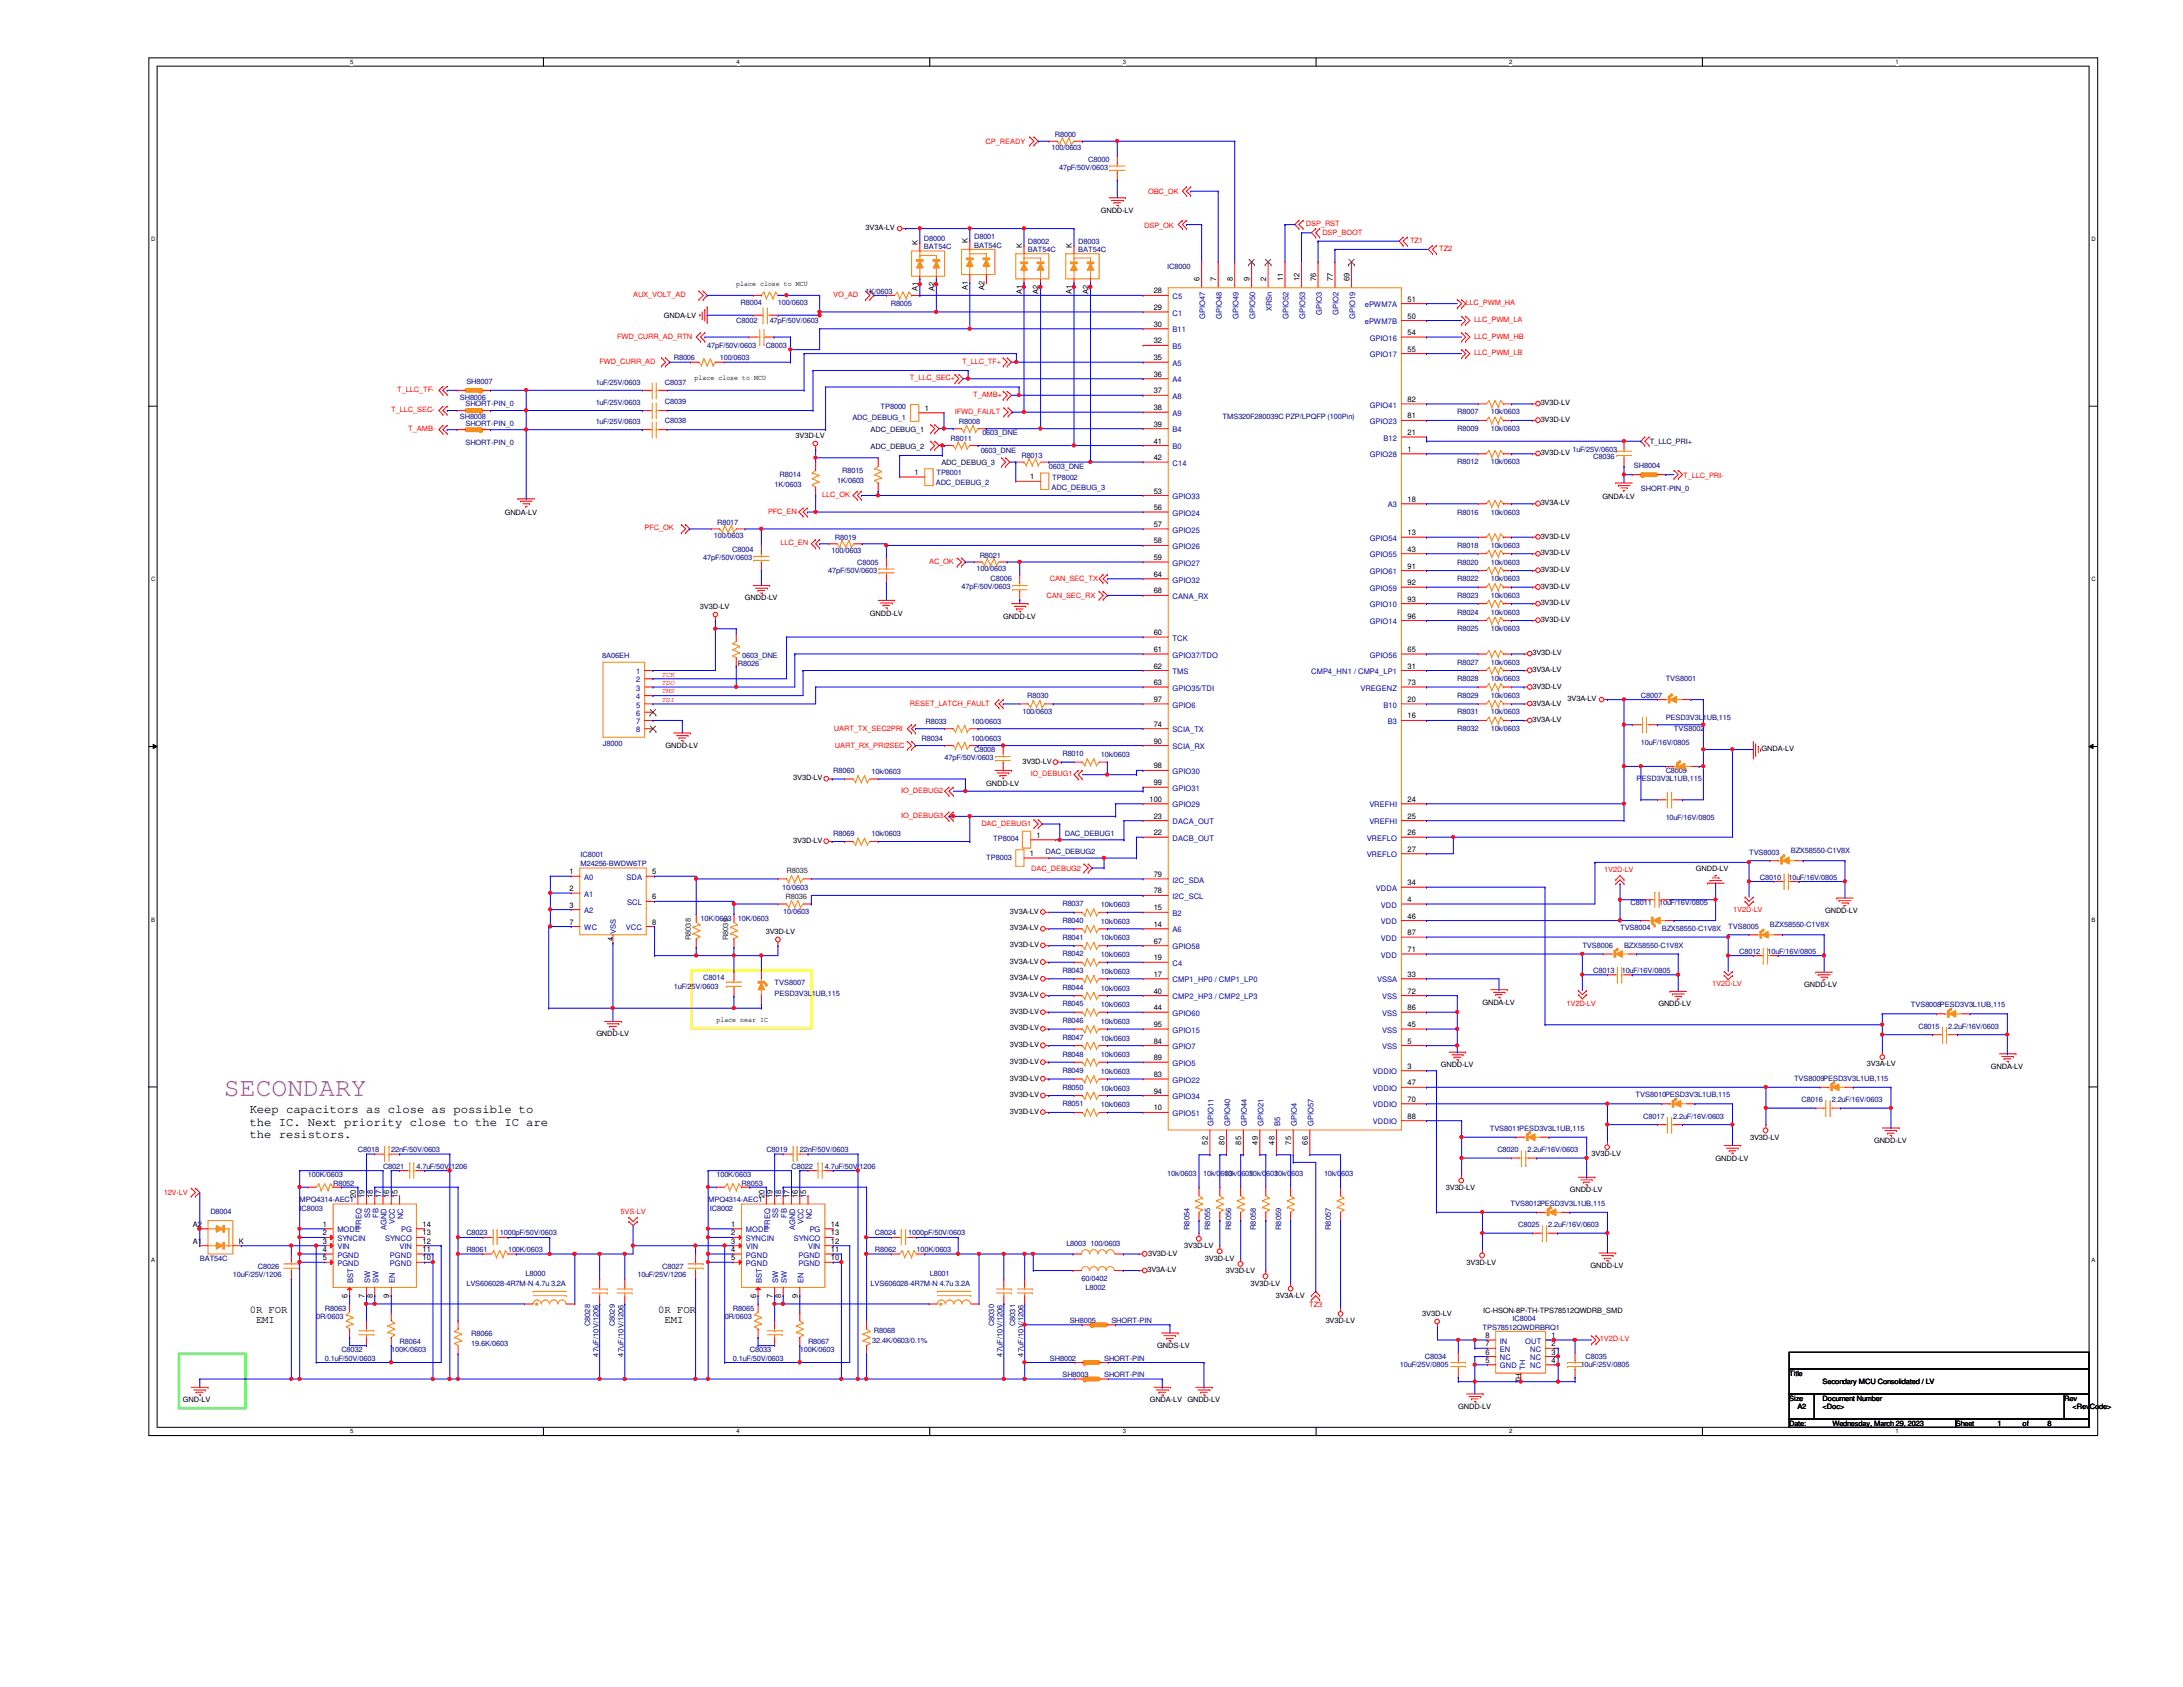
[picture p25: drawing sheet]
<svg xmlns="http://www.w3.org/2000/svg" width="279mm" height="216mm" viewBox="0 0 279 216" stroke-linecap="round" stroke-linejoin="round" font-family="sans-serif">
<defs><g id="words">
<text font-size="3.4" fill="#f0f" x="28.7" y="140.2">SECONDARY</text>
<g font-size="1.6">
<text x="32" y="142.5">Keep capacitors as close as possible to</text>
<text x="32" y="144.1">the IC. Next priority close to the IC are</text>
<text x="32" y="145.6">the resistors.</text>
</g>
<g font-size="1.4">
<text x="32" y="168">0R FOR</text>
<text x="32.8" y="169.4">EMI</text>
<text x="84.2" y="168">0R FOR</text>
<text x="85" y="169.4">EMI</text>
</g>
<g font-size="1">
<text x="117.5" y="31.4" transform="rotate(-90 117.5 31.4)">K</text>
<text x="123.9" y="31.2" transform="rotate(-90 123.9 31.2)">K</text>
<text x="130.8" y="31.7" transform="rotate(-90 130.8 31.7)">K</text>
<text x="137.2" y="31.7" transform="rotate(-90 137.2 31.7)">K</text>
<text x="153.5" y="36" transform="rotate(-90 153.5 36)">6</text>
<text x="155.7" y="36" transform="rotate(-90 155.7 36)">7</text>
<text x="157.8" y="36" transform="rotate(-90 157.8 36)">8</text>
<text x="159.9" y="36" transform="rotate(-90 159.9 36)">9</text>
<text x="162.1" y="36" transform="rotate(-90 162.1 36)">2</text>
<text x="164.2" y="36" transform="rotate(-90 164.2 36)">11</text>
<text x="166.3" y="36" transform="rotate(-90 166.3 36)">12</text>
<text x="168.4" y="36" transform="rotate(-90 168.4 36)">76</text>
<text x="170.6" y="36" transform="rotate(-90 170.6 36)">77</text>
<text x="172.7" y="36" transform="rotate(-90 172.7 36)">69</text>
<text x="117.5" y="37.3" transform="rotate(-90 117.5 37.3)">A1</text>
<text x="119.6" y="37.3" transform="rotate(-90 119.6 37.3)">A2</text>
<text x="123.9" y="37.1" transform="rotate(-90 123.9 37.1)">A1</text>
<text x="126" y="37.1" transform="rotate(-90 126 37.1)">A2</text>
<text x="130.8" y="37.6" transform="rotate(-90 130.8 37.6)">A1</text>
<text x="132.9" y="37.6" transform="rotate(-90 132.9 37.6)">A2</text>
<text x="137.2" y="37.6" transform="rotate(-90 137.2 37.6)">A1</text>
<text x="139.3" y="37.6" transform="rotate(-90 139.3 37.6)">A2</text>
<text x="147.7" y="37.5">28</text>
<text x="147.7" y="39.7">29</text>
<text x="147.7" y="41.8">30</text>
<text x="180.1" y="38.6">51</text>
<text x="180.1" y="40.8">50</text>
<text x="147.7" y="43.9">32</text>
<text x="147.7" y="46.1">35</text>
<text x="180.1" y="42.9">54</text>
<text x="180.1" y="45">55</text>
<text x="118.4" y="52.6">1</text>
<text x="147.7" y="48.2">36</text>
<text x="147.7" y="50.3">37</text>
<text x="147.7" y="52.5">38</text>
<text x="180.1" y="51.4">82</text>
<text x="180.1" y="53.6">81</text>
<text x="147.7" y="54.6">39</text>
<text x="147.7" y="58.9">42</text>
<text x="147.7" y="56.8">41</text>
<text x="180.1" y="55.7">21</text>
<text x="180.1" y="57.8">1</text>
<text x="117.1" y="60.8">1</text>
<text x="131.9" y="61.3">1</text>
<text x="147.7" y="63.2">53</text>
<text x="147.7" y="65.3">56</text>
<text x="180.1" y="64.2">18</text>
<text x="147.7" y="67.4">57</text>
<text x="147.7" y="69.6">58</text>
<text x="147.7" y="71.7">59</text>
<text x="180.1" y="68.5">13</text>
<text x="180.1" y="70.6">43</text>
<text x="147.7" y="73.8">64</text>
<text x="147.7" y="75.9">68</text>
<text x="180.1" y="72.8">91</text>
<text x="180.1" y="74.9">92</text>
<text x="180.1" y="77">93</text>
<text x="147.7" y="81.3">60</text>
<text x="147.7" y="83.4">61</text>
<text x="180.1" y="79.2">96</text>
<text x="180.1" y="83.4">65</text>
<text x="147.7" y="85.6">62</text>
<text x="147.7" y="87.7">63</text>
<text x="147.7" y="89.8">97</text>
<text x="180.1" y="89.8">20</text>
<text x="180.1" y="87.7">73</text>
<text x="180.1" y="85.6">31</text>
<text x="147.7" y="93">74</text>
<text x="147.7" y="95.2">90</text>
<text x="180.1" y="91.9">16</text>
<text x="147.7" y="98.3">98</text>
<text x="147.7" y="100.5">99</text>
<text x="132.7" y="107.2">1</text>
<text x="147.1" y="102.6">100</text>
<text x="147.7" y="104.8">23</text>
<text x="147.7" y="106.9">22</text>
<text x="180.1" y="102.6">24</text>
<text x="180.1" y="104.8">25</text>
<text x="180.1" y="106.9">26</text>
<text x="72.9" y="111.9">1</text>
<text x="83.5" y="111.9">5</text>
<text x="131.8" y="109.6">1</text>
<text x="147.7" y="112.2">79</text>
<text x="180.1" y="113.3">34</text>
<text x="180.1" y="109">27</text>
<text x="72.9" y="114">2</text>
<text x="72.9" y="116.2">3</text>
<text x="72.9" y="118.3">7</text>
<text x="83.5" y="115.1">6</text>
<text x="83.5" y="118.3">8</text>
<text x="147.7" y="118.6">14</text>
<text x="147.7" y="116.5">15</text>
<text x="147.7" y="114.3">78</text>
<text x="180.1" y="119.7">87</text>
<text x="180.1" y="115.4">4</text>
<text x="180.1" y="117.6">46</text>
<text x="147.7" y="122.9">19</text>
<text x="147.7" y="125">17</text>
<text x="147.7" y="120.8">67</text>
<text x="180.1" y="125">33</text>
<text x="180.1" y="121.8">71</text>
<text x="147.7" y="129.3">44</text>
<text x="147.7" y="131.4">95</text>
<text x="147.7" y="127.2">40</text>
<text x="180.1" y="129.3">86</text>
<text x="180.1" y="131.4">45</text>
<text x="180.1" y="127.2">72</text>
<text x="147.7" y="137.8">83</text>
<text x="147.7" y="133.6">84</text>
<text x="147.7" y="135.7">89</text>
<text x="180.1" y="136.8">3</text>
<text x="180.1" y="133.6">5</text>
<text x="147.7" y="142.1">10</text>
<text x="147.7" y="140">94</text>
<text x="180.1" y="138.9">47</text>
<text x="180.1" y="141">70</text>
<text x="180.1" y="143.2">88</text>
<text x="154.6" y="146.5" transform="rotate(-90 154.6 146.5)">52</text>
<text x="156.7" y="146.5" transform="rotate(-90 156.7 146.5)">80</text>
<text x="158.9" y="146.5" transform="rotate(-90 158.9 146.5)">85</text>
<text x="161" y="146.5" transform="rotate(-90 161 146.5)">49</text>
<text x="163.1" y="146.5" transform="rotate(-90 163.1 146.5)">48</text>
<text x="165.3" y="146.5" transform="rotate(-90 165.3 146.5)">75</text>
<text x="167.4" y="146.5" transform="rotate(-90 167.4 146.5)">66</text>
<text x="45.6" y="153.3" transform="rotate(-90 45.6 153.3)">20</text>
<text x="46.7" y="153.3" transform="rotate(-90 46.7 153.3)">19</text>
<text x="47.7" y="153.3" transform="rotate(-90 47.7 153.3)">18</text>
<text x="48.8" y="153.3" transform="rotate(-90 48.8 153.3)">17</text>
<text x="49.8" y="153.3" transform="rotate(-90 49.8 153.3)">16</text>
<text x="50.9" y="153.3" transform="rotate(-90 50.9 153.3)">15</text>
<text x="97.8" y="153.3" transform="rotate(-90 97.8 153.3)">20</text>
<text x="98.9" y="153.3" transform="rotate(-90 98.9 153.3)">19</text>
<text x="100" y="153.3" transform="rotate(-90 100 153.3)">18</text>
<text x="101" y="153.3" transform="rotate(-90 101 153.3)">17</text>
<text x="102.1" y="153.3" transform="rotate(-90 102.1 153.3)">16</text>
<text x="103.2" y="153.3" transform="rotate(-90 103.2 153.3)">15</text>
<text x="24.7" y="159.2">A1</text>
<text x="24.7" y="157">A2</text>
<text x="30.6" y="159.2">K</text>
<text x="41.3" y="161.3">5</text>
<text x="41.3" y="159.2">3</text>
<text x="41.3" y="157">1</text>
<text x="41.3" y="158.1">2</text>
<text x="41.3" y="160.2">4</text>
<text x="54.1" y="161.3">10</text>
<text x="54.1" y="160.2">11</text>
<text x="54.1" y="159.2">12</text>
<text x="54.1" y="158.1">13</text>
<text x="54.1" y="157">14</text>
<text x="93.6" y="161.3">5</text>
<text x="93.6" y="159.2">3</text>
<text x="93.6" y="157">1</text>
<text x="93.6" y="158.1">2</text>
<text x="93.6" y="160.2">4</text>
<text x="106.3" y="161.3">10</text>
<text x="106.3" y="160.2">11</text>
<text x="106.3" y="159.2">12</text>
<text x="106.3" y="158.1">13</text>
<text x="106.3" y="157">14</text>
<text x="44.5" y="166.1" transform="rotate(-90 44.5 166.1)">6</text>
<text x="46.7" y="166.1" transform="rotate(-90 46.7 166.1)">7</text>
<text x="47.7" y="166.1" transform="rotate(-90 47.7 166.1)">8</text>
<text x="49.8" y="166.1" transform="rotate(-90 49.8 166.1)">9</text>
<text x="96.8" y="166.1" transform="rotate(-90 96.8 166.1)">6</text>
<text x="98.9" y="166.1" transform="rotate(-90 98.9 166.1)">7</text>
<text x="100" y="166.1" transform="rotate(-90 100 166.1)">8</text>
<text x="102.1" y="166.1" transform="rotate(-90 102.1 166.1)">9</text>
<text x="190.1" y="173.4">6</text>
<text x="190.1" y="172.3">7</text>
<text x="190.1" y="171.2">8</text>
<text x="198.6" y="172.3">2</text>
<text x="198.6" y="171.2">1</text>
<text x="198.6" y="173.4">3</text>
<text x="190.1" y="174.4">5</text>
<text x="198.6" y="174.4">4</text>
</g>
<g font-size="1" fill="#0000a0">
<text x="150.1" y="38.3">C5</text>
<text x="150.1" y="40.4">C1</text>
<text x="154.3" y="40.8" transform="rotate(-90 154.3 40.8)">GPIO47</text>
<text x="156.4" y="40.8" transform="rotate(-90 156.4 40.8)">GPIO48</text>
<text x="158.5" y="40.8" transform="rotate(-90 158.5 40.8)">GPIO49</text>
<text x="160.7" y="40.8" transform="rotate(-90 160.7 40.8)">GPIO50</text>
<text x="162.8" y="39.8" transform="rotate(-90 162.8 39.8)">XRSn</text>
<text x="164.9" y="40.8" transform="rotate(-90 164.9 40.8)">GPIO52</text>
<text x="167" y="40.8" transform="rotate(-90 167 40.8)">GPIO53</text>
<text x="169.2" y="40.3" transform="rotate(-90 169.2 40.3)">GPIO3</text>
<text x="171.3" y="40.3" transform="rotate(-90 171.3 40.3)">GPIO2</text>
<text x="173.4" y="40.8" transform="rotate(-90 173.4 40.8)">GPIO19</text>
<text x="174.7" y="39.3">ePWM7A</text>
<text x="174.7" y="41.5">ePWM7B</text>
<text x="150.1" y="42.5">B11</text>
<text x="150.1" y="44.7">B5</text>
<text x="150.1" y="46.8">A5</text>
<text x="175.3" y="43.6">GPIO16</text>
<text x="175.3" y="45.7">GPIO17</text>
<text x="150.1" y="48.9">A4</text>
<text x="150.1" y="51.1">A8</text>
<text x="150.1" y="53.2">A9</text>
<text x="175.3" y="52.2">GPIO41</text>
<text x="150.1" y="55.3">B4</text>
<text x="150.1" y="59.6">C14</text>
<text x="150.1" y="57.5">B0</text>
<text x="175.3" y="58.5">GPIO28</text>
<text x="175.3" y="54.3">GPIO23</text>
<text x="177.1" y="56.4">B12</text>
<text x="150.1" y="63.9">GPIO33</text>
<text x="150.1" y="66">GPIO24</text>
<text x="177.6" y="64.9">A3</text>
<text x="150.1" y="68.2">GPIO25</text>
<text x="150.1" y="70.3">GPIO26</text>
<text x="175.3" y="69.2">GPIO54</text>
<text x="175.3" y="71.3">GPIO55</text>
<text x="150.1" y="72.4">GPIO27</text>
<text x="150.1" y="74.5">GPIO32</text>
<text x="150.1" y="76.7">CANA_RX</text>
<text x="175.3" y="73.5">GPIO61</text>
<text x="175.3" y="75.6">GPIO59</text>
<text x="175.3" y="77.7">GPIO10</text>
<text x="150.1" y="82">TCK</text>
<text x="175.3" y="79.9">GPIO14</text>
<text x="81.4" y="86.3">1</text>
<text x="81.4" y="87.3">2</text>
<text x="81.4" y="88.4">3</text>
<text x="81.4" y="89.5">4</text>
<text x="150.1" y="84.2">GPIO37/TDO</text>
<text x="150.1" y="86.3">TMS</text>
<text x="150.1" y="88.4">GPIO35/TDI</text>
<text x="167.8" y="86.3">CMP4_HN1 / CMP4_LP1</text>
<text x="174.1" y="88.4">VREGENZ</text>
<text x="175.3" y="84.2">GPIO56</text>
<text x="81.4" y="90.6">5</text>
<text x="81.4" y="91.6">6</text>
<text x="81.4" y="92.7">7</text>
<text x="81.4" y="93.7">8</text>
<text x="150.1" y="93.7">SCIA_TX</text>
<text x="150.1" y="95.9">SCIA_RX</text>
<text x="150.1" y="90.6">GPIO6</text>
<text x="177.1" y="90.6">B10</text>
<text x="177.6" y="92.7">B3</text>
<text x="150.1" y="99.1">GPIO30</text>
<text x="150.1" y="101.2">GPIO31</text>
<text x="150.1" y="105.5">DACA_OUT</text>
<text x="150.1" y="107.6">DACB_OUT</text>
<text x="150.1" y="103.3">GPIO29</text>
<text x="174.9" y="107.6">VREFLO</text>
<text x="175.3" y="103.3">VREFHI</text>
<text x="175.3" y="105.5">VREFHI</text>
<text x="74.8" y="112.6">A0</text>
<text x="80.2" y="112.6">SDA</text>
<text x="150.1" y="112.9">I2C_SDA</text>
<text x="174.9" y="109.7">VREFLO</text>
<text x="74.8" y="114.8">A1</text>
<text x="74.8" y="116.9">A2</text>
<text x="74.8" y="119">WC</text>
<text x="80.1" y="119">VCC</text>
<text x="80.3" y="115.8">SCL</text>
<text x="150.1" y="119.3">A6</text>
<text x="150.1" y="117.2">B2</text>
<text x="150.1" y="115.1">I2C_SCL</text>
<text x="176.1" y="114">VDDA</text>
<text x="176.7" y="116.2">VDD</text>
<text x="176.7" y="118.3">VDD</text>
<text x="150.1" y="123.6">C4</text>
<text x="150.1" y="125.7">CMP1_HP0 / CMP1_LP0</text>
<text x="150.1" y="121.5">GPIO58</text>
<text x="176.3" y="125.7">VSSA</text>
<text x="176.7" y="120.4">VDD</text>
<text x="176.7" y="122.6">VDD</text>
<text x="150.1" y="130">GPIO60</text>
<text x="150.1" y="127.9">CMP2_HP3 / CMP2_LP3</text>
<text x="176.9" y="130">VSS</text>
<text x="176.9" y="127.9">VSS</text>
<text x="150.1" y="134.3">GPIO7</text>
<text x="150.1" y="136.4">GPIO5</text>
<text x="150.1" y="132.2">GPIO15</text>
<text x="175.7" y="137.5">VDDIO</text>
<text x="176.9" y="134.3">VSS</text>
<text x="176.9" y="132.2">VSS</text>
<text x="150.1" y="138.6">GPIO22</text>
<text x="150.1" y="142.8">GPIO51</text>
<text x="150.1" y="140.7">GPIO34</text>
<text x="175.7" y="139.6">VDDIO</text>
<text x="175.7" y="141.7">VDDIO</text>
<text x="175.7" y="143.9">VDDIO</text>
<text x="155.3" y="144.1" transform="rotate(-90 155.3 144.1)">GPIO11</text>
<text x="157.4" y="144.1" transform="rotate(-90 157.4 144.1)">GPIO40</text>
<text x="159.6" y="144.1" transform="rotate(-90 159.6 144.1)">GPIO44</text>
<text x="161.7" y="144.1" transform="rotate(-90 161.7 144.1)">GPIO21</text>
<text x="163.8" y="144.1" transform="rotate(-90 163.8 144.1)">B5</text>
<text x="166" y="144.1" transform="rotate(-90 166 144.1)">GPIO4</text>
<text x="168.1" y="144.1" transform="rotate(-90 168.1 144.1)">GPIO57</text>
<text x="47.4" y="155.9" transform="rotate(-90 47.4 155.9)">SS</text>
<text x="48.4" y="155.9" transform="rotate(-90 48.4 155.9)">FB</text>
<text x="51.6" y="156" transform="rotate(-90 51.6 156)">NC</text>
<text x="99.6" y="155.9" transform="rotate(-90 99.6 155.9)">SS</text>
<text x="100.7" y="155.9" transform="rotate(-90 100.7 155.9)">FB</text>
<text x="103.9" y="156" transform="rotate(-90 103.9 156)">NC</text>
<text x="43.2" y="159.9">VIN</text>
<text x="43.2" y="157.7">MODE</text>
<text x="43.2" y="158.8">SYNCIN</text>
<text x="43.2" y="161">PGND</text>
<text x="46.3" y="157.3" transform="rotate(-90 46.3 157.3)">FREQ</text>
<text x="49.3" y="158.8">SYNCO</text>
<text x="49.5" y="157.4" transform="rotate(-90 49.5 157.4)">AGND</text>
<text x="49.9" y="161">PGND</text>
<text x="50.5" y="156.6" transform="rotate(-90 50.5 156.6)">VCC</text>
<text x="51.1" y="159.9">VIN</text>
<text x="51.4" y="157.7">PG</text>
<text x="95.5" y="159.9">VIN</text>
<text x="95.5" y="157.7">MODE</text>
<text x="95.5" y="158.8">SYNCIN</text>
<text x="95.5" y="161">PGND</text>
<text x="98.6" y="157.3" transform="rotate(-90 98.6 157.3)">FREQ</text>
<text x="101.6" y="158.8">SYNCO</text>
<text x="101.8" y="157.4" transform="rotate(-90 101.8 157.4)">AGND</text>
<text x="102.2" y="161">PGND</text>
<text x="102.8" y="156.6" transform="rotate(-90 102.8 156.6)">VCC</text>
<text x="103.4" y="159.9">VIN</text>
<text x="103.6" y="157.7">PG</text>
<text x="43.2" y="162">PGND</text>
<text x="45.2" y="164.2" transform="rotate(-90 45.2 164.2)">BST</text>
<text x="47.4" y="164.2" transform="rotate(-90 47.4 164.2)">SW</text>
<text x="48.4" y="164.2" transform="rotate(-90 48.4 164.2)">SW</text>
<text x="49.9" y="162">PGND</text>
<text x="50.5" y="164.2" transform="rotate(-90 50.5 164.2)">EN</text>
<text x="95.5" y="162">PGND</text>
<text x="97.5" y="164.2" transform="rotate(-90 97.5 164.2)">BST</text>
<text x="99.6" y="164.2" transform="rotate(-90 99.6 164.2)">SW</text>
<text x="100.7" y="164.2" transform="rotate(-90 100.7 164.2)">SW</text>
<text x="102.2" y="162">PGND</text>
<text x="102.8" y="164.2" transform="rotate(-90 102.8 164.2)">EN</text>
<text x="192" y="173">EN</text>
<text x="192" y="172">IN</text>
<text x="195.2" y="172">OUT</text>
<text x="195.8" y="173">NC</text>
<text x="192" y="175.1">GND</text>
<text x="192" y="174.1">NC</text>
<text x="195.8" y="174.1">NC</text>
<text x="195.8" y="175.1">NC</text>
</g>
<g font-size=".9" fill="#000080">
<text x="135" y="17.5">R8000</text>
<text x="134.6" y="19.2">100/0603</text>
<text x="135.6" y="21.8">47pF/50V/0603</text>
<text x="139.3" y="20.7">C8000</text>
<text x="118.2" y="30.9">D8000</text>
<text x="118.2" y="31.9">BAT54C</text>
<text x="124.7" y="30.6">D8001</text>
<text x="124.7" y="31.7">BAT54C</text>
<text x="131.6" y="31.2">D8002</text>
<text x="131.6" y="32.3">BAT54C</text>
<text x="138" y="31.2">D8003</text>
<text x="138" y="32.3">BAT54C</text>
<text x="149.4" y="34.4">IC8000</text>
<text x="94.2" y="41.3">C8002</text>
<text x="94.8" y="39.1">R8004</text>
<text x="98.5" y="41.3">47pF/50V/0603</text>
<text x="99.6" y="39.1">100/0603</text>
<text x="110.8" y="37.6">1K/0603</text>
<text x="114" y="39.2">R8005</text>
<text x="86.2" y="46.1">R8006</text>
<text x="90.5" y="44.5">47pF/50V/0603</text>
<text x="92.1" y="46.1">100/0603</text>
<text x="98" y="44.5">C8003</text>
<text x="58.8" y="53.7">SH8008</text>
<text x="58.8" y="51.1">SH8006</text>
<text x="59.6" y="52">SHORT-PIN_0</text>
<text x="59.7" y="49.1">SH8007</text>
<text x="76.2" y="51.9">1uF/25V/0603</text>
<text x="76.2" y="49.3">1uF/25V/0603</text>
<text x="85.1" y="51.6">C8039</text>
<text x="85.1" y="49.3">C8037</text>
<text x="109.1" y="53.8">ADC_DEBUG_1</text>
<text x="112.7" y="52.3">TP8000</text>
<text x="156.5" y="53.6">TMS320F280039C PZP/LPQFP (100Pin)</text>
<text x="186.5" y="53">R8007</text>
<text x="190.8" y="53">10k/0603</text>
<text x="59.6" y="57">SHORT-PIN_0</text>
<text x="59.6" y="54.5">SHORT-PIN_0</text>
<text x="76.2" y="54.3">1uF/25V/0603</text>
<text x="85.1" y="54.1">C8038</text>
<text x="121.7" y="56.5">R8011</text>
<text x="122.7" y="54.3">R8008</text>
<text x="125.5" y="58">0603_DNE</text>
<text x="125.7" y="55.7">0603_DNE</text>
<text x="130.7" y="58.6">R8013</text>
<text x="134.2" y="60">0603_DNE</text>
<text x="186.5" y="55.2">R8009</text>
<text x="186.5" y="59.4">R8012</text>
<text x="190.8" y="55.2">10k/0603</text>
<text x="190.8" y="59.4">10k/0603</text>
<text x="201.3" y="57.9">1uF/25V/0603</text>
<text x="203.9" y="58.8">C8036</text>
<text x="209.1" y="59.9">SH8004</text>
<text x="99.1" y="62.3">1K/0603</text>
<text x="99.8" y="61">R8014</text>
<text x="107.1" y="61.8">1K/0603</text>
<text x="107.8" y="60.5">R8015</text>
<text x="119.8" y="62.1">ADC_DEBUG_2</text>
<text x="119.8" y="60.8">TP8001</text>
<text x="134.6" y="62.7">ADC_DEBUG_3</text>
<text x="134.7" y="61.4">TP8002</text>
<text x="186.5" y="65.9">R8016</text>
<text x="190.8" y="65.9">10k/0603</text>
<text x="210" y="62.8">SHORT-PIN_0</text>
<text x="90" y="71.7">47pF/50V/0603</text>
<text x="91.4" y="68.8">100/0603</text>
<text x="91.8" y="67.1">R8017</text>
<text x="93.7" y="70.7">C8004</text>
<text x="106.4" y="70.8">100/0603</text>
<text x="106.8" y="69">R8019</text>
<text x="125.4" y="71.4">R8021</text>
<text x="186.5" y="70.1">R8018</text>
<text x="190.8" y="70.1">10k/0603</text>
<text x="106" y="73.3">47pF/50V/0603</text>
<text x="109.7" y="72.3">C8005</text>
<text x="123.1" y="75.4">47pF/50V/0603</text>
<text x="125" y="73.1">100/0603</text>
<text x="126.8" y="74.4">C8006</text>
<text x="186.5" y="76.5">R8023</text>
<text x="186.5" y="74.4">R8022</text>
<text x="186.5" y="72.3">R8020</text>
<text x="190.8" y="76.5">10k/0603</text>
<text x="190.8" y="74.4">10k/0603</text>
<text x="190.8" y="72.3">10k/0603</text>
<text x="186.5" y="80.8">R8025</text>
<text x="186.5" y="78.7">R8024</text>
<text x="190.8" y="80.8">10k/0603</text>
<text x="190.8" y="78.7">10k/0603</text>
<text x="77.1" y="84.2">8A06EH</text>
<text x="94.4" y="85.3">R8026</text>
<text x="95" y="84.2">0603_DNE</text>
<text x="131.5" y="89.3">R8030</text>
<text x="186.5" y="89.3">R8029</text>
<text x="186.5" y="85">R8027</text>
<text x="186.5" y="87.2">R8028</text>
<text x="190.8" y="89.3">10k/0603</text>
<text x="190.8" y="85">10k/0603</text>
<text x="190.8" y="87.2">10k/0603</text>
<text x="210" y="89.3">C8007</text>
<text x="213.2" y="87.2">TVS8001</text>
<text x="77.2" y="95.5">J8000</text>
<text x="117.9" y="94.8">R8034</text>
<text x="118.4" y="92.6">R8033</text>
<text x="124.3" y="92.6">100/0603</text>
<text x="124.3" y="94.8">100/0603</text>
<text x="130.9" y="91.4">100/0603</text>
<text x="186.5" y="91.4">R8031</text>
<text x="186.5" y="93.6">R8032</text>
<text x="190.8" y="91.4">10k/0603</text>
<text x="190.8" y="93.6">10k/0603</text>
<text x="210" y="95.3">10uF/16V/0805</text>
<text x="213.2" y="92.1">PESD3V3L1UB,115</text>
<text x="214.2" y="93.6">TVS8002</text>
<text x="106.6" y="98.9">R8060</text>
<text x="111.5" y="99">10k/0603</text>
<text x="120.9" y="97.3">47pF/50V/0603</text>
<text x="124.7" y="96.3">C8008</text>
<text x="136" y="96.8">R8010</text>
<text x="140.9" y="96.9">10k/0603</text>
<text x="209.5" y="100">PESD3V3L1UB,115</text>
<text x="213.2" y="98.9">C8009</text>
<text x="106.6" y="106.9">R8069</text>
<text x="111.5" y="107">10k/0603</text>
<text x="127.1" y="107.7">TP8004</text>
<text x="136.3" y="106.9">DAC_DEBUG1</text>
<text x="213.2" y="104.9">10uF/16V/0805</text>
<text x="74.3" y="109.7">IC8001</text>
<text x="74.3" y="110.9">M24256-BWDW6TP</text>
<text x="100.1" y="113.9">10/0603</text>
<text x="126.2" y="110">TP8003</text>
<text x="133.8" y="109.3">DAC_DEBUG2</text>
<text x="223.9" y="109.4">TVS8003</text>
<text x="225.3" y="112.6">C8010</text>
<text x="228.9" y="112.6">10uF/16V/0805</text>
<text x="229.2" y="109.2">BZX58550-C1V8X</text>
<text x="89.7" y="117.8">10K/0603</text>
<text x="94.4" y="117.8">10K/0603</text>
<text x="100.2" y="117">10/0603</text>
<text x="136" y="116">R8037</text>
<text x="136" y="118.1">R8040</text>
<text x="140.9" y="116.1">10k/0603</text>
<text x="140.9" y="118.2">10k/0603</text>
<text x="207.3" y="119">TVS8004</text>
<text x="208.7" y="115.8">C8011</text>
<text x="212.3" y="115.8">10uF/16V/0805</text>
<text x="212.7" y="119.2">BZX58550-C1V8X</text>
<text x="221.2" y="118.9">TVS8005</text>
<text x="226.5" y="118.7">BZX58550-C1V8X</text>
<text x="90" y="125.5">C8014</text>
<text x="136" y="124.5">R8043</text>
<text x="136" y="120.3">R8041</text>
<text x="136" y="122.4">R8042</text>
<text x="140.9" y="124.6">10k/0603</text>
<text x="140.9" y="120.4">10k/0603</text>
<text x="140.9" y="122.5">10k/0603</text>
<text x="202.5" y="121.3">TVS8006</text>
<text x="203.9" y="124.5">C8013</text>
<text x="207.6" y="124.5">10uF/16V/0805</text>
<text x="207.9" y="121.3">BZX58550-C1V8X</text>
<text x="222.6" y="122.1">C8012</text>
<text x="226.2" y="122.1">10uF/16V/0805</text>
<text x="86.2" y="126.5">1uF/25V/0603</text>
<text x="99.1" y="126.1">TVS8007</text>
<text x="99.1" y="127.4">PESD3V3L1UB,115</text>
<text x="136" y="130.9">R8046</text>
<text x="136" y="128.8">R8045</text>
<text x="136" y="126.7">R8044</text>
<text x="140.9" y="131">10k/0603</text>
<text x="140.9" y="128.9">10k/0603</text>
<text x="140.9" y="126.8">10k/0603</text>
<text x="244.6" y="128.9">TVS8008PESD3V3L1UB,115</text>
<text x="245.5" y="131.7">C8015</text>
<text x="249.3" y="131.7">2.2uF/16V/0603</text>
<text x="136" y="137.3">R8049</text>
<text x="136" y="135.2">R8048</text>
<text x="136" y="133.1">R8047</text>
<text x="140.9" y="137.5">10k/0603</text>
<text x="140.9" y="135.3">10k/0603</text>
<text x="140.9" y="133.2">10k/0603</text>
<text x="136" y="141.6">R8051</text>
<text x="136" y="139.4">R8050</text>
<text x="140.9" y="141.7">10k/0603</text>
<text x="140.9" y="139.6">10k/0603</text>
<text x="209.3" y="140.4">TVS8010PESD3V3L1UB,115</text>
<text x="210.3" y="143.2">C8017</text>
<text x="214.2" y="143.2">2.2uF/16V/0603</text>
<text x="229.6" y="138.3">TVS8009PESD3V3L1UB,115</text>
<text x="230.6" y="141.1">C8016</text>
<text x="234.4" y="141.1">2.2uF/16V/0603</text>
<text x="45.8" y="147.4">C8018</text>
<text x="49" y="149.6">C8021</text>
<text x="50.1" y="147.4">22nF/50V/0603</text>
<text x="53.3" y="149.6">4.7uF/50V/1206</text>
<text x="98.1" y="147.4">C8019</text>
<text x="101.3" y="149.6">C8022</text>
<text x="102.4" y="147.4">22nF/50V/0603</text>
<text x="105.6" y="149.6">4.7uF/50V/1206</text>
<text x="190.7" y="144.7">TVS8011PESD3V3L1UB,115</text>
<text x="191.6" y="147.4">C8020</text>
<text x="195.5" y="147.4">2.2uF/16V/0603</text>
<text x="26.9" y="155.4">D8004</text>
<text x="38.4" y="154.9">IC8003</text>
<text x="38.4" y="153.9">MPQ4314-AEC1</text>
<text x="39.4" y="150.7">100K/0603</text>
<text x="42.6" y="151.7">R8052</text>
<text x="90.6" y="153.9">MPQ4314-AEC1</text>
<text x="90.8" y="154.9">IC8002</text>
<text x="91.7" y="150.7">100K/0603</text>
<text x="94.9" y="151.7">R8053</text>
<text x="149.4" y="150.5">10k/0603</text>
<text x="154" y="150.5">10k/0603</text>
<text x="156.7" y="150.5">10k/0603</text>
<text x="159.9" y="150.5">10k/0603</text>
<text x="163.1" y="150.5">10k/0603</text>
<text x="169.5" y="150.5">10k/0603</text>
<text x="193.3" y="154.3">TVS8012PESD3V3L1UB,115</text>
<text x="25.6" y="161.3">BAT54C</text>
<text x="59.7" y="158.1">C8023</text>
<text x="59.7" y="160.3">R8061</text>
<text x="64" y="158.1">1000pF/50V/0603</text>
<text x="65" y="160.3">100K/0603</text>
<text x="112" y="158.1">C8024</text>
<text x="112" y="160.3">R8062</text>
<text x="116.2" y="158.1">1000pF/50V/0603</text>
<text x="117.3" y="160.3">100K/0603</text>
<text x="136.5" y="159.4">L8003</text>
<text x="139.6" y="159.4">100/0603</text>
<text x="152.2" y="157.4" transform="rotate(-90 152.2 157.4)">R8054</text>
<text x="154.9" y="157.4" transform="rotate(-90 154.9 157.4)">R8055</text>
<text x="157.6" y="157.4" transform="rotate(-90 157.6 157.4)">R8056</text>
<text x="160.7" y="157.4" transform="rotate(-90 160.7 157.4)">R8058</text>
<text x="164" y="157.4" transform="rotate(-90 164 157.4)">R8059</text>
<text x="170.3" y="157.4" transform="rotate(-90 170.3 157.4)">R8057</text>
<text x="194.3" y="157.1">C8025</text>
<text x="198.2" y="157.1">2.2uF/16V/0603</text>
<text x="29.8" y="163.4">10uF/25V/1206</text>
<text x="33" y="162.4">C8026</text>
<text x="41.6" y="167.7">R8063</text>
<text x="59.7" y="164.5">LVS606028-4R7M-N 4.7u 3.2A</text>
<text x="67.3" y="163.4">L8000</text>
<text x="81.6" y="163.4">10uF/25V/1206</text>
<text x="84.8" y="162.4">C8027</text>
<text x="93.8" y="167.7">R8065</text>
<text x="111.4" y="164.5">LVS606028-4R7M-N 4.7u 3.2A</text>
<text x="119" y="163.4">L8001</text>
<text x="138.4" y="164">60/0402</text>
<text x="138.9" y="165.1">L8002</text>
<text x="40.5" y="168.8">0R/0603</text>
<text x="43.7" y="173.1">C8032</text>
<text x="50.1" y="173.1">100K/0603</text>
<text x="51.1" y="172">R8064</text>
<text x="60.3" y="170.9">R8066</text>
<text x="60.3" y="172.2">19.6K/0603</text>
<text x="75.5" y="169.8" transform="rotate(-90 75.5 169.8)">C8028</text>
<text x="76.6" y="173.6" transform="rotate(-90 76.6 173.6)">47uF/10V/1206</text>
<text x="78.7" y="169.8" transform="rotate(-90 78.7 169.8)">C8029</text>
<text x="79.8" y="173.6" transform="rotate(-90 79.8 173.6)">47uF/10V/1206</text>
<text x="92.8" y="168.8">0R/0603</text>
<text x="96" y="173.1">C8033</text>
<text x="102.4" y="173.1">100K/0603</text>
<text x="103.4" y="172">R8067</text>
<text x="111.6" y="171.9">32.4K/0603/0.1%</text>
<text x="111.8" y="170.6">R8068</text>
<text x="127.3" y="169.8" transform="rotate(-90 127.3 169.8)">C8030</text>
<text x="128.3" y="173.6" transform="rotate(-90 128.3 173.6)">47uF/10V/1206</text>
<text x="129.9" y="169.8" transform="rotate(-90 129.9 169.8)">C8031</text>
<text x="131" y="173.6" transform="rotate(-90 131 173.6)">47uF/10V/1206</text>
<text x="136.9" y="169.3">SH8005</text>
<text x="142.2" y="169.3">SHORT-PIN</text>
<text x="182.4" y="173.9">C8034</text>
<text x="189.7" y="170.2">TPS78512QWDRBRQ1</text>
<text x="193.6" y="169.1">IC8004</text>
<text x="202.9" y="173.9">C8035</text>
<text x="41.6" y="174.1">0.1uF/50V/0603</text>
<text x="93.8" y="174.1">0.1uF/50V/0603</text>
<text x="134.4" y="174.1">SH8002</text>
<text x="136" y="176.3">SH8003</text>
<text x="141.3" y="174.1">SHORT-PIN</text>
<text x="141.3" y="176.3">SHORT-PIN</text>
<text x="179.2" y="175">10uF/25V/0805</text>
<text x="202.3" y="175">10uF/25V/0805</text>
</g>
<g font-size=".9" fill="#f00">
<text x="126.2" y="18.4">CP_READY</text>
<text x="146.4" y="29.2">DSP_OK</text>
<text x="146.9" y="24.9">OBC_OK</text>
<text x="167.1" y="29">DSP_RST</text>
<text x="169.2" y="30">DSP_BOOT</text>
<text x="180.5" y="31.1">TZ1</text>
<text x="184.2" y="32.1">TZ2</text>
<text x="81" y="38">AUX_VOLT_AD</text>
<text x="106.6" y="38">VO_AD</text>
<text x="187.6" y="39.1">LLC_PWM_HA</text>
<text x="188.7" y="41.2">LLC_PWM_LA</text>
<text x="76.8" y="46.5">FWD_CURR_AD</text>
<text x="79" y="43.3">FWD_CURR_AD_RTN</text>
<text x="123.1" y="46.5">T_LLC_TF+</text>
<text x="188.7" y="43.3">LLC_PWM_HB</text>
<text x="188.7" y="45.5">LLC_PWM_LB</text>
<text x="50.1" y="52.7">T_LLC_SEC-</text>
<text x="50.8" y="50.2">T_LLC_TF-</text>
<text x="116.5" y="48.7">T_LLC_SEC+</text>
<text x="122.2" y="53">IFWD_FAULT</text>
<text x="124.5" y="50.8">T_AMB+</text>
<text x="52.2" y="55.2">T_AMB-</text>
<text x="98.3" y="65.7">PFC_EN</text>
<text x="105.2" y="63.6">LLC_OK</text>
<text x="215.4" y="61.2">T_LLC_PRI-</text>
<text x="82.5" y="67.9">PFC_OK</text>
<text x="99.9" y="69.8">LLC_EN</text>
<text x="118.9" y="72.1">AC_OK</text>
<text x="133.9" y="76.5">CAN_SEC_RX</text>
<text x="134.4" y="74.3">CAN_SEC_TX</text>
<text x="84.7" y="89.8">TDI</text>
<text x="84.7" y="87.7">TDO</text>
<text x="84.7" y="86.6">TCK</text>
<text x="84.7" y="88.7">TMS</text>
<text x="106.7" y="93.6">UART_TX_SEC2PRI</text>
<text x="106.8" y="95.7">UART_RX_PRI2SEC</text>
<text x="116.5" y="90.3">RESET_LATCH_FAULT</text>
<text x="115.4" y="101.5">IO_DEBUG2</text>
<text x="131.9" y="99.4">IO_DEBUG1</text>
<text x="115.4" y="104.7">IO_DEBUG3</text>
<text x="125.6" y="105.7">DAC_DEBUG1</text>
<text x="132" y="111.4">DAC_DEBUG2</text>
<text x="205.3" y="111.6">1V2D-LV</text>
<text x="221.8" y="116.8">1V2D-LV</text>
<text x="200.5" y="128.7">1V2D-LV</text>
<text x="219.2" y="126.2">1V2D-LV</text>
<text x="21" y="152.9">12V-LV</text>
<text x="79.4" y="155.4">5VS-LV</text>
<text x="167.6" y="167.2">TZ3</text>
<text x="204.8" y="171.7">1V2D-LV</text>
</g>
<g font-size=".9">
<text x="110.8" y="29.5">3V3A-LV</text>
<text x="140.9" y="27.2">GNDD-LV</text>
<text x="85" y="40.7">GNDA-LV</text>
<text x="94.2" y="36.7">place close to MCU</text>
<text x="88.9" y="48.7">place close to MCU</text>
<text x="197.2" y="51.9">3V3D-LV</text>
<text x="101.8" y="56">3V3D-LV</text>
<text x="197.2" y="54">3V3D-LV</text>
<text x="197.2" y="58.3">3V3D-LV</text>
<text x="64.6" y="66">GNDA-LV</text>
<text x="197.2" y="64.7">3V3A-LV</text>
<text x="205.1" y="63.9">GNDA-LV</text>
<text x="197.2" y="69">3V3D-LV</text>
<text x="197.2" y="71.1">3V3D-LV</text>
<text x="89.6" y="77.9">3V3D-LV</text>
<text x="95.3" y="76.8">GNDD-LV</text>
<text x="197.2" y="73.2">3V3D-LV</text>
<text x="197.2" y="75.4">3V3D-LV</text>
<text x="197.2" y="77.5">3V3D-LV</text>
<text x="111.3" y="78.8">GNDD-LV</text>
<text x="128.4" y="79.2">GNDD-LV</text>
<text x="196.1" y="83.9">3V3D-LV</text>
<text x="197.2" y="79.6">3V3D-LV</text>
<text x="196.1" y="88.1">3V3D-LV</text>
<text x="196.1" y="86">3V3A-LV</text>
<text x="200.6" y="89.7">3V3A-LV</text>
<text x="85.2" y="95.7">GNDD-LV</text>
<text x="196.1" y="90.3">3V3A-LV</text>
<text x="196.1" y="92.4">3V3A-LV</text>
<text x="101.5" y="99.9">3V3D-LV</text>
<text x="126.2" y="100.5">GNDD-LV</text>
<text x="130.9" y="97.7">3V3D-LV</text>
<text x="225.5" y="96.1">GNDA-LV</text>
<text x="101.5" y="107.9">3V3D-LV</text>
<text x="217" y="111.5">GNDD-LV</text>
<text x="98" y="119.5">3V3D-LV</text>
<text x="129.2" y="117">3V3A-LV</text>
<text x="129.2" y="119.1">3V3A-LV</text>
<text x="233.6" y="116.8">GNDD-LV</text>
<text x="78.5" y="120.5" transform="rotate(-90 78.5 120.5)">4</text>
<text x="129.2" y="121.2">3V3D-LV</text>
<text x="129.2" y="123.4">3V3A-LV</text>
<text x="129.2" y="125.5">3V3A-LV</text>
<text x="91.7" y="130.9">place near IC</text>
<text x="129.2" y="127.6">3V3A-LV</text>
<text x="129.2" y="129.8">3V3D-LV</text>
<text x="129.2" y="131.9">3V3D-LV</text>
<text x="189.7" y="128.6">GNDA-LV</text>
<text x="212.3" y="128.8">GNDD-LV</text>
<text x="230.9" y="126.3">GNDD-LV</text>
<text x="76.3" y="132.6">GNDD-LV</text>
<text x="129.2" y="134">3V3D-LV</text>
<text x="129.2" y="136.1">3V3D-LV</text>
<text x="184.4" y="136.6">GNDD-LV</text>
<text x="238.9" y="136.5">3V3A-LV</text>
<text x="254.8" y="136.8">GNDA-LV</text>
<text x="129.2" y="138.3">3V3D-LV</text>
<text x="129.2" y="140.4">3V3D-LV</text>
<text x="129.2" y="142.5">3V3D-LV</text>
<text x="203.7" y="148">3V3D-LV</text>
<text x="219.6" y="148.5">GNDD-LV</text>
<text x="224" y="145.9">3V3D-LV</text>
<text x="239.9" y="146.3">GNDD-LV</text>
<text x="185" y="152.3">3V3D-LV</text>
<text x="200.9" y="152.6">GNDD-LV</text>
<text x="146.9" y="160.7">3V3D-LV</text>
<text x="151.6" y="159.7">3V3D-LV</text>
<text x="154.2" y="161.3">3V3D-LV</text>
<text x="187.7" y="161.9">3V3D-LV</text>
<text x="146.9" y="162.8">3V3A-LV</text>
<text x="156.9" y="162.9">3V3D-LV</text>
<text x="160.1" y="164.5">3V3D-LV</text>
<text x="163.3" y="166.1">3V3A-LV</text>
<text x="203.6" y="162.3">GNDD-LV</text>
<text x="148.1" y="172.6">GNDS-LV</text>
<text x="169.7" y="169.3">3V3D-LV</text>
<text x="182" y="168.4">3V3D-LV</text>
<text x="189.8" y="168.1">IC-HSON-8P-TH-TPS78512QWDRB_SMD</text>
<text x="23.4" y="179.5">GND-LV</text>
<text x="147.2" y="179.5">GNDA-LV</text>
<text x="152" y="179.5">GNDD-LV</text>
<text x="194.7" y="177" transform="rotate(-90 194.7 177)">TH</text>
<text x="229" y="176.1">Title</text>
<text x="229" y="179.2">Size</text>
<text x="233.3" y="179.2">Document Number</text>
<text x="233.3" y="177.1">Secondary MCU Consolidated / LV</text>
<text x="264.2" y="179.2">Rev</text>
<text x="186.6" y="180.3">GNDD-LV</text>
<text x="229" y="182.5">Date:</text>
<text x="230" y="180.3">A2</text>
<text x="233.3" y="180.3">&lt;Doc&gt;</text>
<text x="234.5" y="182.5">Wednesday, March 29, 2023</text>
<text x="250.3" y="182.5">Sheet</text>
<text x="255.7" y="182.5">1</text>
<text x="258.9" y="182.5">of</text>
<text x="262" y="182.5">8</text>
<text x="265.3" y="180.3">&lt;RevCode&gt;</text>
</g>
<g font-size=".9" fill="#000040">
<text x="111.4" y="55.3">ADC_DEBUG_1</text>
<text x="111.4" y="57.4">ADC_DEBUG_2</text>
<text x="120.5" y="59.6">ADC_DEBUG_3</text>
<text x="211.2" y="56.8">T_LLC_PRI+</text>
</g>
<g font-size=".9" fill="#004040">
<text x="100.7" y="111.7">R8035</text>
<text x="100.5" y="115">R8036</text>
<text x="88.4" y="120.4" transform="rotate(-90 88.4 120.4)">R8038</text>
<text x="93.2" y="120.4" transform="rotate(-90 93.2 120.4)">R8039</text>
</g>
<g font-size=".9" fill="#0000a0">
<text x="78.8" y="119.5" transform="rotate(-90 78.8 119.5)">VSS</text>
<text x="195.2" y="175.3" transform="rotate(-90 195.2 175.3)">TH</text>
</g>
<g font-size=".8">
<text x="44.8" y="8.2">5</text>
<text x="94.3" y="8.2">4</text>
<text x="143.7" y="8.2">3</text>
<text x="193.2" y="8.2">2</text>
<text x="242.6" y="8.2">1</text>
<text x="19.3" y="30.9">D</text>
<text x="267.7" y="30.9">D</text>
<text x="19.3" y="74.4">C</text>
<text x="267.7" y="74.4">C</text>
<text x="19.3" y="117.9">B</text>
<text x="267.7" y="117.9">B</text>
<text x="19.3" y="161.5">A</text>
<text x="267.7" y="161.5">A</text>
<text x="44.8" y="183.4">5</text>
<text x="94.3" y="183.4">4</text>
<text x="143.7" y="183.4">3</text>
<text x="193.2" y="183.4">2</text>
<text x="242.6" y="183.4">1</text>
</g>
</g></defs>
<path d="M19.1 7.4h249.4v176.3h-249.4zM20.1 8.5h247.3v174.2h-247.3z" fill="none" stroke="#000" stroke-width=".13"/>
<g fill="#fff">
<path d="M44.8 7.5h.4v.8h-.4z"/>
<path d="M44.8 182.8h.4v.8h-.4z"/>
</g>
<path d="M69.6 7.4v1.1M69.6 182.7v1" fill="none" stroke="#000" stroke-width=".13"/>
<g fill="#fff">
<path d="M94.3 7.5h.4v.8h-.4z"/>
<path d="M94.3 182.8h.4v.8h-.4z"/>
</g>
<path d="M119 7.4v1.1M119 182.7v1" fill="none" stroke="#000" stroke-width=".13"/>
<g fill="#fff">
<path d="M143.7 7.5h.4v.8h-.4z"/>
<path d="M143.7 182.8h.4v.8h-.4z"/>
</g>
<path d="M168.4 7.4v1.1M168.4 182.7v1" fill="none" stroke="#000" stroke-width=".13"/>
<g fill="#fff">
<path d="M193.2 7.5h.3v.8h-.3z"/>
<path d="M193.2 182.8h.3v.8h-.3z"/>
</g>
<path d="M217.9 7.4v1.1M217.9 182.7v1" fill="none" stroke="#000" stroke-width=".13"/>
<g fill="#fff">
<path d="M242.6 7.5h.4v.8h-.4z"/>
<path d="M242.6 182.8h.4v.8h-.4z"/>
<path d="M19.3 30.2h.6v.8h-.6z"/>
<path d="M267.7 30.2h.5v.8h-.5z"/>
<path d="M19.3 73.7h.6v.8h-.6z"/>
<path d="M267.7 73.7h.5v.8h-.5z"/>
</g>
<path d="M19.1 52h1M267.4 52h1" fill="none" stroke="#000" stroke-width=".13"/>
<g fill="#fff">
<path d="M19.3 117.3h.5v.8h-.5z"/>
<path d="M267.7 117.3h.4v.8h-.4z"/>
</g>
<path d="M19.1 95.5h1M19.6 95.2l.5 .3-.5 .3zM267.4 95.5l.5-.3v.6zM267.4 95.5h1" fill="none" stroke="#000" stroke-width=".13"/>
<path d="M19.6 95.2l.5 .3-.5 .3zM267.4 95.5l.5-.3v.6z" fill="#000"/>
<g fill="#fff">
<path d="M19.3 160.9h.5v.8h-.5z"/>
<path d="M267.7 160.9h.4v.8h-.4z"/>
</g>
<path d="M19.1 139.1h1M267.4 139.1h1M229 173.1h38.4v2.1h-38.4zM229 175.2h38.4v3.2h-38.4zM229 178.4h3.2v3.2h-3.2zM232.2 178.4h32v3.2h-32zM264.2 178.4h3.2v3.2h-3.2zM229 181.6h21.3v1.1h-21.3zM250.3 181.6h17.1v1.1h-17.1z" fill="none" stroke="#000" stroke-width=".13"/>
<path d="M22.9 173.3h8.5v6.9h-8.5z" fill="none" stroke="#0f0" stroke-width=".3"/>
<path d="M88.5 124.2h15.3v7.4h-15.3z" fill="none" stroke="#ff0" stroke-width=".3"/>
<g fill="none" stroke="#f00" stroke-width=".13">
<path d="M131.8 17.5h.1M131.8 18.6h.1M131.8 17.5l.5 .6-.5 .5M132.3 18.6h.1M132.3 17.5h.1M132.3 17.5l.6 .6-.6 .5M89.5 38.4h.1M89.5 37.3h.1M89.5 37.3l.5 .5-.5 .6M89.9 39.9v.9M90 37.3h.1M90 38.4h.1"/>
<path d="M90 37.3l.5 .5-.5 .6M90.2 39.6h.1M90.2 39.6v1.5M90.5 39.3h.1M90.5 39.3v2.1M110.8 37.3h.1M110.8 38.4h.1M110.8 37.3l.5 .5-.5 .6M111.3 38.4h.1M111.3 37.3h.1M111.3 37.3l.5 .5-.5 .6M115.5 29.3h.4"/>
<path d="M115.9 29.3h.1M141.9 25.3h2.2M142.2 25.7h1.6M142.6 25.9h.1M142.6 25.9h.8M142.9 26.3h.2M143.1 26.3h.1M143.8 25.7h.1M144.1 25.3h.1M151.3 29.3h.1M151.3 28.2h.1M151.3 28.2l-.5 .5 .5 .6"/>
<path d="M151.8 25h.1M151.8 23.9h.1M151.8 29.3h.1M151.8 28.2h.1M151.8 23.9l-.5 .6 .5 .5M151.8 28.2l-.5 .5 .5 .6M152.4 25h.1M152.4 23.9h.1M152.4 23.9l-.6 .6 .6 .5M166.2 29.3h.1M166.2 28.2h.1M166.2 28.2l-.5 .5 .5 .6"/>
<path d="M166.8 28.2h.1M166.8 29.3h.1M166.8 28.2l-.6 .5 .6 .6M168.4 30.4h.1M168.4 29.3h.1M168.4 29.3l-.5 .5 .5 .6M168.9 29.3h.1M168.9 30.4h.1M168.9 29.3l-.5 .5 .5 .6M179.6 31.4h.1M179.6 30.4h.1M179.6 30.4l-.5 .5 .5 .5"/>
<path d="M180.1 30.4h.1M180.1 31.4h.1M180.1 30.4l-.5 .5 .5 .5M183.3 32.5h.1M183.3 31.4h.1M183.3 31.4l-.5 .5 .5 .6M183.9 31.4h.1M183.9 32.5h.1M183.9 31.4l-.6 .5 .6 .6M186.5 39.4h.1M186.5 38.4h.1M186.5 38.4l.6 .5-.6 .5"/>
<path d="M187.1 39.4h.1M187.1 38.4h.1M187.1 38.4l.5 .5-.5 .5M56.7 50.5h.1M56.7 49.4h.1M56.7 53h.1M56.7 52h.1M56.7 55.5h.1M56.7 54.4h.1M56.7 49.4l-.5 .6 .5 .5M56.7 52l-.5 .5 .5 .5M56.7 54.4l-.5 .6 .5 .5"/>
<path d="M57.2 50.5h.1M57.2 49.4h.1M57.2 53h.1M57.2 52h.1M57.2 55.5h.1M57.2 54.4h.1M57.2 49.4l-.5 .6 .5 .5M57.2 52l-.5 .5 .5 .5M57.2 54.4l-.5 .6 .5 .5M84.7 45.8h.1M84.7 46.9h.1M84.7 45.8l.5 .6-.5 .5"/>
<path d="M85.2 46.9h.1M85.2 45.8h.1M85.2 45.8l.5 .6-.5 .5M89.6 40.3h.1M89.6 40.3v.2M89.7 43.7h.1M89.7 42.6h.1M89.7 42.6l-.6 .5 .6 .6M89.9 40.8h.1M90.2 43.7h.1M90.2 42.6h.1M90.2 42.6l-.5 .5 .5 .6"/>
<path d="M104.4 57.5h.1M104.4 57.1v.4M119.1 54.4h.1M119.1 55.4h.1M119.1 56.5h.1M119.1 57.5h.1M119.1 54.4l.5 .5-.5 .5M119.1 56.5l.5 .5-.5 .5M119.6 55.4h.1M119.6 54.4h.1M119.6 57.5h.1M119.6 56.5h.1"/>
<path d="M119.6 54.4l.6 .5-.6 .5M119.6 56.5l.6 .5-.6 .5M122.2 47.9h.1M122.2 49h.1M122.2 47.9l.5 .6-.5 .5M122.7 49h.1M122.7 47.9h.1M122.7 47.9l.6 .6-.6 .5M128.2 58.6h.1M128.2 59.7h.1M128.2 58.6l.5 .5-.5 .6M128.4 45.8h.1"/>
<path d="M128.4 46.9h.1M128.4 50.1h.1M128.4 51.1h.1M128.4 45.8l.5 .6-.5 .5M128.4 50.1l.5 .5-.5 .5M128.5 52.2h.1M128.5 53.3h.1M128.5 52.2l.5 .5-.5 .6M128.7 59.7h.1M128.7 58.6h.1M128.7 58.6l.5 .5-.5 .6M128.9 46.9h.1"/>
<path d="M128.9 45.8h.1M128.9 51.1h.1M128.9 50.1h.1M128.9 45.8l.6 .6-.6 .5M128.9 50.1l.6 .5-.6 .5M129 53.3h.1M129 52.2h.1M129 52.2l.6 .5-.6 .6M187.1 41.5h.1M187.1 40.5h.1M187.1 43.7h.1M187.1 42.6h.1"/>
<path d="M187.1 45.8h.1M187.1 44.7h.1M187.1 40.5l.5 .5-.5 .5M187.1 42.6l.5 .5-.5 .6M187.1 44.7l.5 .6-.5 .5M187.6 41.5h.1M187.6 40.5h.1M187.6 43.7h.1M187.6 42.6h.1M187.6 45.8h.1M187.6 44.7h.1M187.6 40.5l.5 .5-.5 .5"/>
<path d="M187.6 42.6l.5 .5-.5 .6M187.6 44.7l.5 .6-.5 .5M196.1 51.7h.1M196.1 53.8h.1M196.1 58.1h.1M196.1 51.7h.5M196.1 53.8h.5M196.1 58.1h.5M210.5 57h.1M210.5 55.9h.1M210.5 55.9l-.5 .6 .5 .5M211.1 55.9h.1"/>
<path d="M211.1 57h.1M211.1 55.9l-.6 .6 .6 .5M66.3 63.8h.1M66.3 63.8h2.2M66.6 64.1h.1M66.6 64.1h1.5M66.9 64.5h.9M67.3 64.8h.1M67.3 64.8h.2M67.8 64.5h.1M87.2 67.1h.1M87.2 68.2h.1"/>
<path d="M87.2 67.1l.6 .6-.6 .5M87.8 68.2h.1M87.8 67.1h.1M87.8 67.1l.5 .6-.5 .5M91.6 79.4h.1M91.6 79v.4M96.4 74.9h2.1M96.7 75.3h1.5M97 75.6h.1M97 75.6h.9M97.3 75.9h.3M97.6 75.9h.1"/>
<path d="M98.2 75.3h.1M98.5 74.9h.1M102.8 66.1h.1M102.8 65h.1M102.8 65l-.6 .5 .6 .6M103.3 66.1h.1M103.3 65h.1M103.3 65l-.5 .5 .5 .6M104.4 70.1h.1M104.4 69h.1M104.4 69l-.6 .6 .6 .5M104.9 70.1h.1"/>
<path d="M104.9 69h.1M104.9 69l-.5 .6 .5 .5M106.1 69.6h.1M106.1 69.6h1M109.3 69.6h1.1M109.7 63.9h.1M109.7 62.9h.1M109.7 62.9l-.5 .5 .5 .5M110.2 63.9h.1M110.2 62.9h.1M110.2 62.9l-.5 .5 .5 .5M110.4 69.6h.1"/>
<path d="M112.4 76.8h2.1M112.7 77.2h1.5M113 77.5h.1M113 77.5h.9M113.3 77.8h.3M113.6 77.8h.1M114.2 77.2h.1M114.5 76.8h.1M122.5 71.4h.1M122.5 72.5h.1M122.5 71.4l.6 .5-.6 .6M123.1 72.5h.1"/>
<path d="M123.1 71.4h.1M123.1 71.4l.5 .5-.5 .6M129.5 77.3h2.1M129.8 77.6h1.5M130.1 77.9h.1M130.1 77.9h.8M130.4 78.2h.2M130.6 78.2h.1M131.3 77.6h.1M131.6 77.3h.1M140.7 76.7h.1M140.7 75.7h.1"/>
<path d="M140.7 75.7l.5 .5-.5 .5M141.2 74.6h.1M141.2 73.5h.1M141.2 75.7h.1M141.2 76.7h.1M141.2 75.7l.5 .5-.5 .5M141.2 73.5l-.5 .6 .5 .5M141.7 74.6h.1M141.7 73.5h.1M141.7 73.5l-.5 .6 .5 .5M196.1 68.7h.1M196.1 70.9h.1"/>
<path d="M196.1 73h.1M196.1 75.1h.1M196.1 77.3h.1M196.1 79.4h.1M196.1 64.5h.1M196.1 77.3h.5M196.1 68.7h.5M196.1 70.9h.5M196.1 73h.5M196.1 75.1h.5M196.1 79.4h.5M196.1 64.5h.5"/>
<path d="M206.8 61.8h.1M206.8 61.8h2.1M207.1 62.1h.1M207.1 62.1h1.5M207.4 62.4h.9M207.8 62.8h.1M207.8 62.8h.2M208.3 62.4h.1M214.2 60.2h.1M214.2 61.3h.1M214.2 60.2l.6 .5-.6 .6M214.8 60.2h.1"/>
<path d="M214.8 61.3h.1M214.8 60.2l.5 .5-.5 .6M86.2 93.8h2.2M86.6 94.1h1.5M86.9 94.4h.1M86.9 94.4h.9M87.2 94.8h.2M87.4 94.8h.1M88.1 94.1h.1M88.4 93.8h.1M106.1 99.7h.4M106.5 99.7h.1"/>
<path d="M116.1 94.9h.1M116.1 95.9h.1M116.1 94.9l.6 .5-.6 .5M116.7 93.8h.1M116.7 92.8h.1M116.7 95.9h.1M116.7 94.9h.1M116.7 92.8l-.6 .5 .6 .5M116.7 94.9l.5 .5-.5 .5M117.2 93.8h.1M117.2 92.8h.1M117.2 92.8l-.5 .5 .5 .5"/>
<path d="M127.3 98.6h2.2M127.6 98.9h1.5M127.8 90.6h.1M127.8 89.5h.1M127.8 89.5l-.5 .6 .5 .5M128 99.3h.1M128 99.3h.8M128.3 99.6h.2M128.4 90.6h.1M128.4 89.5h.1M128.4 89.5l-.6 .6 .6 .5M128.5 99.6h.1"/>
<path d="M129.1 98.9h.1M129.5 98.6h.1M135.4 97.5h.4M135.8 97.5h.1M138 99.7h.1M138 98.6h.1M138 98.6l-.5 .5 .5 .6M138.5 99.7h.1M138.5 98.6h.1M138.5 98.6l-.5 .5 .5 .6M195.1 87.9h.1M195.1 83.7h.1"/>
<path d="M195.1 85.8h.1M195.1 90.1h.1M195.1 92.2h.1M195.1 87.9h.4M195.1 83.7h.4M195.1 85.8h.4M195.1 90.1h.4M195.1 92.2h.4M205.3 89.5h.4M205.7 89.5h.1M224.4 97h.1M224.4 94.9v2.1"/>
<path d="M224.7 96.7h.1M224.7 95.2v1.5M225 95.5h.1M225 95.5v.9M225.3 96.1h.1M225.3 95.8v.3M106.1 107.7h.4M106.5 107.7h.1M121.5 101.8h.1M121.5 100.8h.1M121.5 105h.1M121.5 103.9h.1"/>
<path d="M121.5 100.8l-.6 .5 .6 .5M121.5 103.9l-.6 .6 .6 .5M122 101.8h.1M122 100.8h.1M122 105h.1M122 103.9h.1M122 100.8l-.5 .5 .5 .5M122 103.9l-.5 .6 .5 .5M132.3 106h.1M132.3 104.9h.1M132.3 104.9l.6 .6-.6 .5M132.9 104.9h.1"/>
<path d="M132.9 106h.1M132.9 104.9l.5 .6-.5 .5M133.8 116.8h.4M133.8 118.9h.4M134.2 116.8h.1M134.2 118.9h.1M138.7 111.6h.1M138.7 110.6h.1M138.7 110.6l.6 .5-.6 .5M139.3 110.6h.1M139.3 111.6h.1M139.3 110.6l.5 .5-.5 .5"/>
<path d="M206.8 112.6h.1M206.8 113.1h.1M206.8 112.6l.5-.5 .6 .5M206.8 113.1l.5-.5 .6 .5M207.9 112.6h.1M207.9 113.1h.1M218.5 113h.1M218.5 113h2.2M218.9 112.7h.1M218.9 112.7h1.4M219.2 112.4h.8M219.5 112.1h.1"/>
<path d="M219.5 112.1h.2M220 112.4h.1M223.4 115.4h.1M223.4 114.8h.1M223.4 115.4l.5 .5 .5-.5M223.4 114.8l.5 .6 .5-.6M224.4 115.4h.1M224.4 114.8h.1M235.1 114.9h.1M235.1 114.9h2.1M235.4 115.3h.1M235.4 115.3h1.5"/>
<path d="M235.7 115.6h.9M236 115.9h.1M236 115.9h.3M236.6 115.6h.1M77.4 130.7h2.1M77.7 131h1.5M78 131.4h.1M78 131.4h.9M78.4 131.7h.2M78.6 131.7h.1M79.2 131h.1M79.5 130.7h.1"/>
<path d="M99.6 121h.1M99.6 120.6v.4M133.8 131.7h.4M133.8 121h.4M133.8 123.1h.4M133.8 125.3h.4M133.8 127.4h.4M133.8 129.5h.4M133.8 133.8h.4M133.8 135.9h.4M133.8 138.1h.4M134.2 121h.1"/>
<path d="M134.2 123.1h.1M134.2 125.3h.1M134.2 127.4h.1M134.2 129.5h.1M134.2 131.7h.1M134.2 133.8h.1M134.2 135.9h.1M134.2 138.1h.1M185.5 134.7h2.1M185.8 135h1.5M186.1 135.3h.1M186.1 135.3h.8"/>
<path d="M186.4 135.6h.2M186.6 135.6h.1M187.3 135h.1M187.6 134.7h.1M190.8 126.7h2.1M191.1 127h1.5M191.4 127.3h.1M191.4 127.3h.9M191.8 127.6h.2M192 127.6h.1M192.6 127h.1M192.9 126.7h.1"/>
<path d="M202 127.3h.1M202 126.8h.1M202 127.3l.5 .5 .6-.5M202 126.8l.5 .5 .6-.5M203.1 127.3h.1M203.1 126.8h.1M213.7 126.9h.1M213.7 126.9h2.2M214 127.2h.1M214 127.2h1.6M214.4 127.5h.8M214.7 127.8h.1"/>
<path d="M214.7 127.8h.2M215.2 127.5h.1M220.7 124.8h.1M220.7 124.3h.1M220.7 124.8l.5 .6 .5-.6M220.7 124.3l.5 .5 .5-.5M221.7 124.8h.1M221.7 124.3h.1M232.4 124.4h.1M232.4 124.4h2.1M232.7 124.8h.1M232.7 124.8h1.5"/>
<path d="M233 125.1h.9M233.3 125.4h.1M233.3 125.4h.3M233.9 125.1h.1M240.9 134.6h.1M240.9 134.6v.4M255.9 134.9h2.1M256.2 135.2h1.5M256.5 135.5h.1M256.5 135.5h.8M256.8 135.8h.2M257 135.8h.1"/>
<path d="M257.7 135.2h.1M258 134.9h.1M24.5 152.1h.1M24.5 153.1h.1M24.5 152.1l.5 .5-.5 .5M25 153.1h.1M25 152.1h.1M25 152.1l.6 .5-.6 .5M80.5 156.3h.1M80.5 155.8h.1M80.5 156.3l.5 .5 .6-.5M80.5 155.8l.5 .5 .6-.5"/>
<path d="M81.6 156.3h.1M81.6 155.8h.1M133.8 140.2h.4M133.8 142.4h.4M134.2 140.2h.1M134.2 142.4h.1M153.5 157.8h.1M153.5 157.8v.4M156.1 159.4h.1M156.1 159.4v.5M187.1 150.4h.1M187.1 150.4v.4"/>
<path d="M189.7 159.9h.1M189.7 159.9v.5M202 150.7h2.1M202.3 151h1.5M202.6 151.3h.1M202.6 151.3h.9M202.9 151.6h.3M203.2 151.6h.1M203.8 151h.1M204.1 150.7h.1M205.7 146.1h.1M205.7 146.1v.4"/>
<path d="M220.7 146.6h2.1M221 146.9h1.5M221.3 147.3h.1M221.3 147.3h.9M221.6 147.6h.2M221.8 147.6h.1M222.5 146.9h.1M222.8 146.6h.1M226 143.9h.1M226 143.9v.5M240.9 144.4h2.2M241.3 144.7h1.4"/>
<path d="M241.6 145h.1M241.6 145h.8M241.9 145.3h.2M242.1 145.3h.1M242.7 144.7h.1M243.1 144.4h.1M24.5 177.5h2.1M24.8 177.9h1.5M25.1 178.2h.1M25.1 178.2h.9M25.4 178.5h.3M25.7 178.5h.1"/>
<path d="M26.3 177.9h.1M26.6 177.5h.1M145.8 160.5h.1M145.8 162.6h.1M145.8 160.5h.4M145.8 162.6h.4M147.7 177.5h2.1M148 177.9h1.5M148.3 178.2h.1M148.3 178.2h.9M148.7 178.5h.2M148.7 170.6h2.1"/>
<path d="M148.9 178.5h.1M149 170.9h1.5M149.3 171.3h.1M149.3 171.3h.9M149.5 177.9h.1M149.6 171.6h.2M149.8 177.5h.1M149.8 171.6h.1M150.5 170.9h.1M150.8 170.6h.1M153 177.5h2.2M153.3 177.9h1.6"/>
<path d="M153.7 178.2h.1M153.7 178.2h.8M154 178.5h.2M154.2 178.5h.1M154.9 177.9h.1M155.2 177.5h.1M158.8 161h.1M158.8 161v.5M162 162.6h.1M162 162.6v.4M165.2 164.2h.1M165.2 164.2v.4"/>
<path d="M167.9 165.8h.1M167.9 166.4h.1M167.9 165.8l.5-.5 .5 .5M167.9 166.4l.5-.6 .5 .6M168.9 165.8h.1M168.9 166.4h.1M171.6 167.4h.1M171.6 167.4v.5M184 169.9h.1M184 169.5v.4M187.7 178.4h2.1M188 178.7h1.5"/>
<path d="M188.3 179h.1M188.3 179h.9M188.7 179.4h.2M188.9 179.4h.1M189.5 178.7h.1M189.8 178.4h.1M203.7 172h.1M203.7 170.9h.1M203.7 170.9l.6 .6-.6 .5M204.3 172h.1M204.3 170.9h.1M204.3 170.9l.5 .6-.5 .5"/>
<path d="M204.7 160.4h2.1M205 160.7h1.5M205.3 161h.1M205.3 161h.9M205.6 161.3h.2M205.8 161.3h.1M206.5 160.7h.1M206.8 160.4h.1"/>
<circle cx="115.1" cy="29.2" r=".3"/>
<circle cx="104.4" cy="56.8" r=".3"/>
<circle cx="196.8" cy="53.8" r=".31"/>
<circle cx="196.9" cy="51.6" r=".3"/>
<circle cx="196.9" cy="58" r=".3"/>
<circle cx="91.6" cy="78.7" r=".3"/>
<circle cx="196.8" cy="75.1" r=".31"/>
<circle cx="196.8" cy="64.4" r=".31"/>
<circle cx="196.9" cy="68.7" r=".3"/>
<circle cx="196.9" cy="73" r=".3"/>
<circle cx="196.9" cy="70.9" r=".3"/>
<circle cx="196.9" cy="79.4" r=".3"/>
<circle cx="196.9" cy="77.3" r=".3"/>
<circle cx="105.7" cy="99.6" r=".3"/>
<circle cx="135.1" cy="97.5" r=".3"/>
<circle cx="195.8" cy="85.8" r=".31"/>
<circle cx="195.8" cy="83.6" r=".3"/>
<circle cx="195.8" cy="87.9" r=".3"/>
<circle cx="195.8" cy="90" r=".3"/>
<circle cx="195.8" cy="92.2" r=".3"/>
<circle cx="205" cy="89.5" r=".3"/>
<circle cx="105.7" cy="107.6" r=".3"/>
<circle cx="133.5" cy="116.7" r=".3"/>
<circle cx="133.5" cy="118.9" r=".3"/>
<circle cx="99.6" cy="120.2" r=".31"/>
<circle cx="133.5" cy="133.8" r=".31"/>
<circle cx="133.5" cy="123.1" r=".31"/>
<circle cx="133.5" cy="138" r=".3"/>
<circle cx="133.5" cy="135.9" r=".3"/>
<circle cx="133.5" cy="125.3" r=".3"/>
<circle cx="133.5" cy="121" r=".3"/>
<circle cx="133.5" cy="127.4" r=".3"/>
<circle cx="133.5" cy="129.5" r=".3"/>
<circle cx="133.5" cy="131.7" r=".3"/>
<circle cx="240.9" cy="135.3" r=".3"/>
<circle cx="133.5" cy="140.2" r=".3"/>
<circle cx="133.5" cy="142.3" r=".3"/>
<circle cx="153.4" cy="158.5" r=".31"/>
<circle cx="187" cy="151.1" r=".3"/>
<circle cx="205.7" cy="146.8" r=".3"/>
<circle cx="226" cy="144.7" r=".31"/>
<circle cx="146.5" cy="160.5" r=".31"/>
<circle cx="146.5" cy="162.6" r=".3"/>
<circle cx="156.1" cy="160.1" r=".31"/>
<circle cx="158.8" cy="161.8" r=".31"/>
<circle cx="162" cy="163.3" r=".31"/>
<circle cx="165.2" cy="164.9" r=".3"/>
<circle cx="171.6" cy="168.1" r=".3"/>
<circle cx="183.9" cy="169.1" r=".3"/>
<circle cx="189.7" cy="160.7" r=".31"/>
</g>
<path d="M107.1 69.6h.1M107.1 69.6l.4 .4M107.5 70h.1M107.8 69.2h.1M107.8 69.2l.4 .8M107.8 69.2l-.3 .8M108.2 70h.1M108.7 69.2h.1M108.7 69.2l-.5 .8M108.7 69.2l.3 .8M109 70h.1M109.3 69.6l-.3 .4" fill="none" stroke="#f88607" stroke-width=".13"/>
<path d="M210.2 60.7h1.7" fill="none" stroke="#f88607" stroke-width=".64"/>
<circle cx="210.2" cy="60.7" r=".32" fill="#f88607"/>
<g fill="none" stroke="#f00" stroke-width=".13">
<path d="M117.6 52.8h3.2M120.8 52.8h.1M208.9 60.7h.1M208.9 60.7h1.1M212.1 60.7h1.1M213.2 60.7h.1M212.1 102.4h.1M212.1 102.4h1.1M214.2 102.4h1.1M215.3 102.4h.1M137.5 125.3h.1M137.5 125.3h1"/>
<path d="M140.7 125.3h1M141.7 125.3h.1M50.1 167.9h.1M50.1 172.2h.1M50.1 167.9v1.1M50.1 171.2v1"/>
</g>
<g fill="none" stroke="#f88607" stroke-width=".13">
<path d="M116.5 51.8h1.1v2.1h-1.1zM213.2 102.4h.2M213.4 102.4h.1M213.4 103.3h.1M213.4 101.4v1.9M214 103.3h.1M214 102.4h.1M214 102.4h.2M214 101.4v1.9M138.5 125.3h.1M138.5 125.3l.4 .4M138.9 125.7h.1"/>
<path d="M139.1 124.8h.1M139.1 124.8l.5 .9M139.1 124.8l-.2 .9M139.6 125.7h.1M140 124.8h.1M140 124.8l-.4 .9M140 124.8l.3 .9M140.3 125.7h.1M140.7 125.3l-.4 .4M49.7 169.7h.1M49.7 170.5h.1M49.7 169.7l.8 .4"/>
<path d="M49.7 170.5l.8 .3M50.1 171.2h.1M50.1 169l.4 .3M50.5 170.1h.1M50.5 169.3h.1M50.5 170.8h.1M50.5 170.8l-.4 .4M50.5 169.3l-.8 .4M50.5 170.1l-.8 .4M68.2 165.3h.1M68.2 166.9a.51 .51 0 0 1 .5-.5 .51 .51 0 0 1 .6 .5M68.2 165.8h4.3"/>
<path d="M68.2 165.3h4.3M69.3 166.9a.51 .51 0 0 1 .5-.5 .51 .51 0 0 1 .5 .5M70.4 166.9a.51 .51 0 0 1 .5-.5 .51 .51 0 0 1 .5 .5M71.4 166.9a.51 .51 0 0 1 .5-.5 .51 .51 0 0 1 .5 .5M72.5 165.8h.1"/>
</g>
<path d="M68.6 166.8h.2v.1l-.1 .1h-.1z" fill-rule="evenodd" fill="#f88607"/>
<g fill="none" stroke="#f88607" stroke-width=".13">
<path d="M135.3 18.1h.1M135.3 18.1l.3 .4M135.6 18.5h.1M136 17.7h.1M136 17.7l.4 .8M136 17.7l-.4 .8M136.4 18.5h.1M136.8 17.7h.1M136.8 17.7l-.4 .8M136.8 17.7l.3 .8M137.1 18.5h.1M137.5 18.1l-.4 .4"/>
<path d="M97.7 39.4v1.9M98.2 39.4v1.9M97.5 40.3h.2M97.7 40.3h.1M97.7 41.3h.1M98.2 41.3h.1M98.2 40.3h.1M98.2 40.3h.3M190.6 53.4h.1M190.6 53.4l-.4 .4M190.6 53.4l.3 .8M190.9 54.2h.1"/>
<path d="M191.3 53.4h.1M191.3 53.4l-.4 .8M191.3 53.4l.5 .8M191.8 54.2h.1M192.1 53.4h.1M192.1 53.4l.3 .4M192.1 53.4l-.3 .8M192.4 53.8h.1M93.8 83.1h.1M93.8 82.4h.1M93.8 83.9h.1M93.8 83.9l.4 .3"/>
<path d="M93.8 82.4l.9 .3M93.8 83.1l.9 .5M94.2 84.2h.1M94.2 82.1l-.4 .3M94.7 82.7h.1M94.7 83.6h.1M94.7 82.7l-.9 .4M94.7 83.6l-.9 .3M109.2 107.7h.1M109.2 107.7l.3 .4M109.5 108.1h.1M109.8 107.3h.1"/>
<path d="M109.8 107.3l.4 .8M109.8 107.3l-.3 .8M110.2 108.1h.1M110.7 107.3h.1M110.7 107.3l-.5 .8M110.7 107.3l.3 .8M111 108.1h.1M111.3 107.7l-.3 .4M68.6 166.8h.2v.1l-.1 .1h-.1z"/>
</g>
<g fill="none" stroke="#f00" stroke-width=".13">
<path d="M134.2 18.1h.1M134.2 18.1h1.1M137.5 18.1h1M138.5 18.1h.1M96.4 40.3h.1M96.4 40.3h1.1M98.5 40.3h1.1M99.6 40.3h.1M189.2 53.8h.1M189.2 53.8h1M192.4 53.8h1.1M193.5 53.8h.1"/>
<path d="M94.2 81h.1M94.2 85.3h.1M94.2 81v1.1M94.2 84.2v1.1M108.1 107.7h.1M108.1 107.7h1.1M111.3 107.7h1.1M112.4 107.7h.1M67.1 166.9h.1M67.1 166.9h1.1M72.5 166.9h1.1M73.6 166.9h.1"/>
</g>
<path d="M213.7 89.5l.9-.4v.9z" fill-rule="evenodd" fill="#f88607"/>
<path d="M213.7 89.5l.9-.4v.9z" fill="none" stroke="#f88607" stroke-width=".13"/>
<path d="M213.5 89.1h.2v.9h-.2z" fill-rule="evenodd" fill="#f88607"/>
<g fill="none" stroke="#f88607" stroke-width=".13">
<path d="M83.3 55h.2M83.5 55h.1M83.5 55.9h.1M83.5 54v1.9M84 55.9h.1M84 55h.1M84 55h.3M84 54v1.9M213.2 89.5h.1M213.2 89.5h.3M213.5 89.1h.2v.9h-.2zM214.6 89.5h.1"/>
<path d="M214.6 89.5h.7"/>
</g>
<path d="M214 88.9h.1M214 88.9l-.4 .3" fill="none" stroke="#f88607" stroke-width=".3"/>
<path d="M82.2 55h.1M82.2 55h1.1M84.3 55h1.1M85.4 55h.1M212.1 89.5h.1M212.1 89.5h1.1M215.3 89.5h1.1M216.4 89.5h.1" fill="none" stroke="#f00" stroke-width=".13"/>
<path d="M214.2 141.3l.9-.5v.9z" fill-rule="evenodd" fill="#f88607"/>
<path d="M214.2 141.3l.9-.5v.9z" fill="none" stroke="#f88607" stroke-width=".13"/>
<path d="M214 140.8h.2v.9h-.2z" fill-rule="evenodd" fill="#f88607"/>
<g fill="none" stroke="#f88607" stroke-width=".13">
<path d="M83.3 52.5h.2M83.5 52.5h.1M83.5 53.5h.1M83.5 51.6v1.9M84 53.5h.1M84 52.5h.1M84 52.5h.3M84 51.6v1.9M190.6 89.7h.1M190.6 89.7l-.4 .4M190.6 89.7l.3 .8M190.9 90.5h.1"/>
<path d="M191.3 89.7h.1M191.3 89.7l-.4 .8M191.3 89.7l.5 .8M191.8 90.5h.1M192.1 89.7h.1M192.1 89.7l.3 .4M192.1 89.7l-.3 .8M192.4 90.1h.1M164.8 153.7h.1M164.8 154.5h.1M164.8 153.7l.8 .4M164.8 154.5l.8 .3"/>
<path d="M165.2 155.2h.1M165.2 153l.4 .3M165.6 154.1h.1M165.6 153.3h.1M165.6 154.8h.1M165.6 154.8l-.4 .4M165.6 153.3l-.8 .4M165.6 154.1l-.8 .4M213.7 141.3h.1M213.7 141.3h.3M214 140.8h.2v.9h-.2zM215.1 141.3h.1"/>
<path d="M215.1 141.3h.8M75.8 165.5h1.9M75.8 165h1.9M76.8 165h.1M76.8 165.5h.1M76.8 164.8v.2M76.8 165.5v.3M77.7 165.5h.1M77.7 165h.1M185.7 174.9h1.9M185.7 174.4h1.9M186.6 174.4h.1"/>
<path d="M186.6 174.9h.1M186.6 174.2v.2M186.6 174.9v.3M187.6 174.9h.1M187.6 174.4h.1M200.6 174.9h.1M200.6 174.4h.1M200.6 174.9h1.9M200.6 174.4h1.9M201.6 174.4h.1M201.6 174.9h.1M201.6 174.2v.2"/>
<path d="M201.6 174.9v.3"/>
</g>
<path d="M214.5 140.6h.1M214.5 140.6l-.3 .4" fill="none" stroke="#f88607" stroke-width=".3"/>
<g fill="none" stroke="#f00" stroke-width=".13">
<path d="M82.2 52.5h.1M82.2 52.5h1.1M84.3 52.5h1.1M85.4 52.5h.1M189.2 90.1h.1M189.2 90.1h1M192.4 90.1h1.1M193.5 90.1h.1M165.2 151.9h.1M165.2 156.2h.1M165.2 151.9v1.1M165.2 155.2v1"/>
<path d="M212.7 141.3h.1M212.7 141.3h1M215.9 141.3h1M216.9 141.3h.1M76.8 163.7h.1M76.8 166.9h.1M76.8 163.7v1.1M76.8 165.8v1.1M186.6 173.1h.1M186.6 176.3h.1M186.6 173.1v1.1M186.6 175.2v1.1"/>
<path d="M201.6 173.1h.1M201.6 176.3h.1M201.6 173.1v1.1M201.6 175.2v1.1"/>
</g>
<path d="M234.5 139.1l.9-.4v.9z" fill-rule="evenodd" fill="#f88607"/>
<path d="M234.5 139.1l.9-.4v.9z" fill="none" stroke="#f88607" stroke-width=".13"/>
<path d="M234.3 138.7h.2v.9h-.2z" fill-rule="evenodd" fill="#f88607"/>
<g fill="none" stroke="#f88607" stroke-width=".13">
<path d="M122 57h.1M122 57l.3 .4M122.3 57.4h.1M122.6 56.6h.1M122.6 56.6l.5 .8M122.6 56.6l-.3 .8M123.1 57.4h.1M123.5 56.6h.1M123.5 56.6l-.4 .8M123.5 56.6l.3 .8M123.8 57.4h.1M124.1 57l-.3 .4"/>
<path d="M122 95.4h.1M122 95.4l.3 .4M122.3 95.8h.1M122.6 95h.1M122.6 95l.5 .8M122.6 95l-.3 .8M123.1 95.8h.1M123.5 95h.1M123.5 95l-.4 .8M123.5 95l.3 .8M123.8 95.8h.1M124.1 95.4l-.3 .4"/>
<path d="M234 139.1h.1M234 139.1h.3M234.3 138.7h.2v.9h-.2zM235.4 139.1h.1M235.4 139.1h.7M98.2 170.8h1.9M98.2 170.3h1.9M99.1 170.3h.1M99.1 170.8h.1M99.1 170.1v.2M99.1 170.8v.4M100.1 170.8h.1"/>
<path d="M100.1 170.3h.1"/>
</g>
<path d="M234.7 138.5h.1M234.7 138.5l-.3 .3" fill="none" stroke="#f88607" stroke-width=".3"/>
<g fill="none" stroke="#f00" stroke-width=".13">
<path d="M120.9 57h.1M120.9 57h1.1M124.1 57h1.1M125.2 57h.1M120.9 95.4h.1M120.9 95.4h1.1M124.1 95.4h1.1M125.2 95.4h.1M232.9 139.1h.1M232.9 139.1h1.1M236.1 139.1h1.1M237.2 139.1h.1"/>
<path d="M99.1 169h.1M99.1 172.2h.1M99.1 169v1.1M99.1 171.2v1"/>
</g>
<path d="M97.5 125.8l.4 .9h-.9z" fill-rule="evenodd" fill="#f88607"/>
<path d="M97.5 125.8l.4 .9h-.9z" fill="none" stroke="#f88607" stroke-width=".13"/>
<path d="M97 125.6h.9v.2h-.9z" fill-rule="evenodd" fill="#f88607"/>
<g fill="none" stroke="#f88607" stroke-width=".13">
<path d="M97.5 37.8h.1M97.8 37.4h.1M97.8 37.4l-.3 .4M97.8 37.4l.3 .8M98.1 38.2h.1M98.5 37.4h.1M98.5 37.4l.4 .8M98.5 37.4l-.4 .8M98.9 38.2h.1M99.3 37.4h.1M99.3 37.4l.3 .4M99.3 37.4l-.4 .8"/>
<path d="M92.1 67.7h.1M92.1 67.7l.4 .4M92.5 68.1h.1M92.8 67.3h.1M92.8 67.3l.4 .8M92.8 67.3l-.3 .8M93.2 68.1h.1M93.6 67.3h.1M93.6 67.3l-.4 .8M93.6 67.3l.3 .8M93.9 68.1h.1M94.2 67.7l-.3 .4"/>
<path d="M190.6 64h.1M190.6 64l-.4 .5M190.6 64l.3 .9M190.9 64.9h.1M191.3 64h.1M191.3 64l-.4 .9M191.3 64l.5 .9M191.8 64.9h.1M192.1 64h.1M192.1 64l.3 .5M192.1 64l-.3 .9M192.4 64.5h.1"/>
<path d="M127.4 96.8h.1M127.4 97.3h.1M127.4 96.8h1.9M127.4 97.3h1.9M128.4 97.3h.1M128.4 96.8h.1M128.4 96.5v.3M128.4 97.3v.2M100.7 115.7h.1M100.7 115.7l.3 .4M101 116.1h.1M101.3 115.3h.1"/>
<path d="M101.3 115.3l.4 .8M101.3 115.3l-.3 .8M101.7 116.1h.1M102.2 115.3h.1M102.2 115.3l-.5 .8M102.2 115.3l.2 .8M102.4 116.1h.1M102.8 115.7l-.4 .4M97 125.6h.9v.2h-.9zM97.5 125.3h.1M97.5 126.7h.1M97.5 125.3v.3"/>
<path d="M97.5 126.7v.7M138.5 131.7h.1M138.5 131.7l.4 .4M138.9 132.1h.1M139.1 131.3h.1M139.1 131.3l.5 .8M139.1 131.3l-.2 .8M139.6 132.1h.1M140 131.3h.1M140 131.3l-.4 .8M140 131.3l.3 .8M140.3 132.1h.1"/>
<path d="M140.7 131.7l-.4 .4M225.5 122.3h.2M225.7 122.3h.1M225.7 123.3h.1M225.7 121.3v2M226.2 123.3h.1M226.2 122.3h.1M226.2 122.3h.3M226.2 121.3v2M49 147.7h.2M49.2 147.7h.1M49.2 146.7h.1"/>
<path d="M49.2 146.7v1.9M49.8 146.7h.1M49.8 147.7h.1M49.8 147.7h.3M49.8 146.7v1.9M93.1 151.5h.1M93.1 151.5l-.3 .4M93.1 151.5l.3 .9M93.4 152.4h.1M93.8 151.5h.1M93.8 151.5l-.4 .9M93.8 151.5l.4 .9"/>
<path d="M94.2 152.4h.1M94.6 151.5h.1M94.6 151.5l.3 .4M94.6 151.5l-.4 .9M94.9 151.9h.1M115.1 158.4h.3M115.4 158.4h.1M115.4 157.4h.1M115.4 157.4v1.9M115.9 157.4h.1M115.9 158.4h.1M115.9 158.4h.3"/>
<path d="M115.9 157.4v1.9M138.5 142.4h.1M138.5 142.4l.4 .4M138.9 142.8h.1M139.1 141.9h.1M139.1 141.9l.5 .9M139.1 141.9l-.2 .9M139.6 142.8h.1M140 141.9h.1M140 141.9l-.4 .9M140 141.9l.3 .9M140.3 142.8h.1"/>
<path d="M140.7 142.4l-.4 .4M161.6 153.7h.1M161.6 154.5h.1M161.6 153.7l.8 .4M161.6 154.5l.8 .3M162 155.2h.1M162 153l.4 .3M162.4 154.1h.1M162.4 153.3h.1M162.4 154.8h.1M162.4 154.8l-.4 .4M162.4 153.3l-.8 .4"/>
<path d="M162.4 154.1l-.8 .4M233.5 141.8h.2M233.7 141.8h.1M233.7 142.8h.1M233.7 140.8v2M234.2 142.8h.1M234.2 141.8h.1M234.2 141.8h.3M234.2 140.8v2"/>
</g>
<path d="M97.8 125.7l.3 .3M98.1 126h.1" fill="none" stroke="#f88607" stroke-width=".3"/>
<g fill="none" stroke="#f00" stroke-width=".13">
<path d="M96.4 37.8h.1M96.4 37.8h1.1M99.6 37.8h1.1M100.7 37.8h.1M91.1 67.7h.1M91.1 67.7h1M94.2 67.7h1.1M95.3 67.7h.1M189.2 64.5h.1M189.2 64.5h1M192.4 64.5h1.1M193.5 64.5h.1"/>
<path d="M128.4 98.6h.1M128.4 95.4h.1M128.4 95.4v1.1M128.4 97.5v1.1M99.6 115.7h.1M99.6 115.7h1.1M102.8 115.7h1M103.8 115.7h.1M97.5 128.5h.1M97.5 124.2h.1M97.5 124.2v1.1M97.5 127.4v1.1"/>
<path d="M137.5 131.7h.1M137.5 131.7h1M140.7 131.7h1M141.7 131.7h.1M224.4 122.3h.1M224.4 122.3h1.1M226.5 122.3h1.1M227.6 122.3h.1M48 147.7h.1M48 147.7h1M50.1 147.7h1M51.1 147.7h.1"/>
<path d="M91.7 151.9h.1M91.7 151.9h1.1M94.9 151.9h1.1M96 151.9h.1M114.1 158.4h.1M114.1 158.4h1M116.2 158.4h1.1M117.3 158.4h.1M137.5 142.4h.1M137.5 142.4h1M140.7 142.4h1M141.7 142.4h.1"/>
<path d="M162 151.9h.1M162 156.2h.1M162 151.9v1.1M162 155.2v1M232.4 141.8h.1M232.4 141.8h1.1M234.5 141.8h1.1M235.6 141.8h.1"/>
</g>
<path d="M28.5 159h.2v.9h-.2z" fill-rule="evenodd" fill="#f88607"/>
<path d="M28.5 159h.2v.9h-.2z" fill="none" stroke="#f88607" stroke-width=".13"/>
<path d="M28.5 156.8h.2v.9h-.2z" fill-rule="evenodd" fill="#f88607"/>
<path d="M26.6 156.2h3.2v4.3h-3.2zM26.6 157.3h1.1M26.6 159.4h1.1M27.7 159.4h.1M27.7 157.3h.1M28.5 156.8h.2v.9h-.2zM28.7 157.3h.6M28.7 159.4h1.1M29.3 157.3h.1M29.3 159.4h.1M29.3 157.3v2.1M29.8 159.4h.1" fill="none" stroke="#f88607" stroke-width=".13"/>
<path d="M27.7 159l.8 .4-.8 .5z" fill-rule="evenodd" fill="#f88607"/>
<path d="M27.7 159l.8 .4-.8 .5z" fill="none" stroke="#f88607" stroke-width=".13"/>
<path d="M27.7 156.8l.8 .5-.8 .4z" fill-rule="evenodd" fill="#f88607"/>
<g fill="none" stroke="#f88607" stroke-width=".13">
<path d="M96.9 43.1h.3M97.2 44.1h.1M97.2 43.1h.1M97.2 42.2v1.9M97.8 43.1h.1M97.8 44.1h.1M97.8 43.1h.2M97.8 42.2v1.9M206.9 58.3h.1M206.9 57.7h.1M206.9 58.3h1.9M206.9 57.7h1.9"/>
<path d="M207.9 57.7h.1M207.9 58.3h.1M207.9 57.5v.2M207.9 58.3v.3M131.6 90.1h.1M131.6 90.1l.3 .4M131.9 90.5h.1M132.2 89.7h.1M132.2 89.7l.5 .8M132.2 89.7l-.3 .8M132.7 90.5h.1M133.1 89.7h.1"/>
<path d="M133.1 89.7l-.4 .8M133.1 89.7l.3 .8M133.4 90.5h.1M133.7 90.1l-.3 .4M210 92.8h.2M210.2 92.8h.1M210.2 93.7h.1M210.2 91.8v1.9M210.7 93.7h.1M210.7 92.8h.1M210.7 92.8h.4M210.7 91.8v1.9"/>
<path d="M93.5 118.7h.1M93.5 119.5h.1M93.5 118.7l.9 .4M93.5 119.5l.9 .3M93.9 118l.5 .4M94.4 119.1h.1M94.4 118.4h.1M94.4 119.8h.1M94.4 119.8l-.5 .3M94.4 118.4l-.9 .3M94.4 119.1l-.9 .4M93.9 120.1h.1"/>
<path d="M27.7 156.8l.8 .5-.8 .4zM45.9 170.8h1.9M45.9 170.3h1.9M46.9 170.3h.1M46.9 170.8h.1M46.9 170.1v.2M46.9 170.8v.4M47.8 170.8h.1M47.8 170.3h.1M88.1 162.3h1.9M88.1 161.8h1.9M89 161.8h.1"/>
<path d="M89 162.3h.1M89 161.5v.3M89 162.3v.3M90 162.3h.1M90 161.8h.1M110.4 170.7h.1M110.4 171.6h.1M110.4 170.7l.9 .5M110.4 171.6l.9 .3M110.9 172.2h.1M110.9 170.1l.4 .3M111.3 171.2h.1"/>
<path d="M111.3 170.4h.1M111.3 171.9h.1M111.3 171.9l-.4 .3M111.3 170.4l-.9 .3M111.3 171.2l-.9 .4"/>
</g>
<g fill="none" stroke="#f00" stroke-width=".13">
<path d="M95.8 43.1h.1M95.8 43.1h1.1M98 43.1h1.1M99.1 43.1h.1M207.9 56.5h.1M207.9 59.7h.1M207.9 56.5v1M207.9 58.6v1.1M130.5 90.1h.1M130.5 90.1h1.1M133.7 90.1h1.1M134.8 90.1h.1"/>
<path d="M208.9 92.8h.1M208.9 92.8h1.1M211.1 92.8h1M212.1 92.8h.1M93.9 117h.1M93.9 117v1M93.9 121.2h.1M93.9 120.1v1.1M25.6 159.4h.1M25.6 157.3h.1M25.6 159.4h1M25.6 157.3h1"/>
<path d="M29.8 159.4h1.1M30.9 159.4h.1M46.9 169h.1M46.9 172.2h.1M46.9 169v1.1M46.9 171.2v1M89 160.5h.1M89 163.7h.1M89 160.5v1M89 162.6v1.1M110.9 169h.1M110.9 173.3h.1"/>
<path d="M110.9 169v1.1M110.9 172.2v1.1"/>
</g>
<path d="M211.6 117.8l.9-.4v.8z" fill-rule="evenodd" fill="#f88607"/>
<path d="M211.6 117.8l.9-.4v.8z" fill="none" stroke="#f88607" stroke-width=".13"/>
<path d="M211.4 117.4h.2v.8h-.2z" fill-rule="evenodd" fill="#f88607"/>
<g fill="none" stroke="#f88607" stroke-width=".13">
<path d="M100.7 112.5h.1M100.7 112.5l.3 .4M101 112.9h.1M101.3 112.1h.1M101.3 112.1l.4 .8M101.3 112.1l-.3 .8M101.7 112.9h.1M102.2 112.1h.1M102.2 112.1l-.5 .8M102.2 112.1l.2 .8M102.4 112.9h.1M102.8 112.5l-.4 .4"/>
<path d="M211.1 117.8h.1M211.1 117.8h.3M211.4 117.4h.2v.8h-.2zM212.5 117.8h.1M212.5 117.8h.7M138.5 121h.1M138.5 121l.4 .5M138.9 121.5h.1M139.1 120.6h.1M139.1 120.6l.5 .9M139.1 120.6l-.2 .9M139.6 121.5h.1"/>
<path d="M140 120.6h.1M140 120.6l-.4 .9M140 120.6l.3 .9M140.3 121.5h.1M140.7 121l-.4 .5M42.6 154.1h10.7v10.7h-10.7z"/>
</g>
<path d="M211.5 118.2l.3 .2M211.8 118.4h.1" fill="none" stroke="#f88607" stroke-width=".3"/>
<path d="M99.6 112.5h.1M99.6 112.5h1.1M102.8 112.5h1M103.8 112.5h.1M210 117.8h.1M210 117.8h1.1M213.2 117.8h1M214.2 117.8h.1M137.5 121h.1M137.5 121h1M140.7 121h1M141.7 121h.1" fill="none" stroke="#f00" stroke-width=".13"/>
<path d="M42.3 161.2l.3 .3-.3 .3z" fill="#f00"/>
<path d="M41.6 161.5h.1M41.6 161.5h1M42.3 161.2l.3 .3-.3 .3z" fill="none" stroke="#f00" stroke-width=".13"/>
<path d="M44.5 165.1l.2-.3 .3 .3z" fill="#f00"/>
<path d="M44.5 165.1l.2-.3 .3 .3zM44.7 165.8h.1M44.7 164.8v1" fill="none" stroke="#f00" stroke-width=".13"/>
<path d="M42.3 159.1l.3 .3-.3 .3z" fill="#f00"/>
<path d="M41.6 159.4h.1M41.6 157.3h.1M41.6 159.4h1M41.6 157.3h1M42.3 159.1l.3 .3-.3 .3z" fill="none" stroke="#f00" stroke-width=".13"/>
<path d="M42.3 158.1l.3 .3-.3 .3z" fill="#f00"/>
<g fill="none" stroke="#f00" stroke-width=".13">
<path d="M124.7 71.9h.1M124.7 71.9h1M127.8 71.9h1.1M128.9 71.9h.1M130 61.6h.1M130 61.6h3.2M130.5 76.7h.1M130.5 73.5h.1M130.5 73.5v1.1M130.5 75.7v1M137.5 116.8h.1M137.5 116.8h1"/>
<path d="M140.7 116.8h1M141.7 116.8h.1M227.1 112.8h.1M227.1 112.8h1M229.2 112.8h1.1M230.3 112.8h.1M137.5 138.1h.1M137.5 138.1h1M140.7 138.1h1M141.7 138.1h.1M41.6 158.4h.1M41.6 158.4h1"/>
<path d="M42.3 158.1l.3 .3-.3 .3zM45.8 153h.1M45.8 153v1.1M46.9 153h.1M46.9 153v1.1M48 153h.1M48 153v1.1M49 153h.1M49 153v1.1M50.1 153h.1M50.1 153v1.1M51.1 153h.1"/>
<path d="M51.1 153v1.1M53.3 158.4h1.1M53.3 159.4h1.1M53.3 157.3h1.1M54.4 159.4h.1M54.4 158.4h.1M54.4 157.3h.1M61.8 158.4h.1M61.8 158.4h1.1M64 158.4h1M65 158.4h.1M37.3 160.5h.1"/>
<path d="M37.3 163.7h.1M37.3 160.5v1M37.3 162.6v1.1M41.6 160.5h.1M41.6 160.5h1M44.7 166.9h.1M44.7 171.2h.1M44.7 166.9v1M44.7 170.1v1.1M46.9 165.8h.1M46.9 164.8v1M48 165.8h.1"/>
<path d="M48 164.8v1M50.1 165.8h.1M50.1 164.8v1M53.3 160.5h1.1M53.3 161.5h1.1M54.4 161.5h.1M54.4 160.5h.1M137.3 160.5h.1M137.3 160.5h1.1M142.7 160.5h1.1M143.8 160.5h.1"/>
</g>
<g fill="none" stroke="#f88607" stroke-width=".13">
<path d="M125.7 71.9h.1M125.7 71.9l.3 .4M126 72.3h.1M126.4 71.5h.1M126.4 71.5l.4 .8M126.4 71.5l-.4 .8M126.8 72.3h.1M127.2 71.5h.1M127.2 71.5l-.4 .8M127.2 71.5l.4 .8M127.6 72.3h.1M127.8 71.9l-.2 .4"/>
<path d="M129.6 74.9h.1M129.6 75.5h.1M129.6 74.9h1.9M129.6 75.5h1.9M130.5 75.5h.1M130.5 74.9h.1M130.5 74.6v.3M130.5 75.5v.2M133.2 60.5h1v2.2h-1zM138.5 116.8h.1M138.5 116.8l.4 .4M138.9 117.2h.1"/>
<path d="M139.1 116.3h.1M139.1 116.3l.5 .9M139.1 116.3l-.2 .9M139.6 117.2h.1M140 116.3h.1M140 116.3l-.4 .9M140 116.3l.3 .9M140.3 117.2h.1M140.7 116.8l-.4 .4M228.1 112.8h.2M228.3 112.8h.1M228.3 113.7h.1"/>
<path d="M228.3 111.8v1.9M228.9 113.7h.1M228.9 112.8h.1M228.9 112.8h.3M228.9 111.8v1.9M138.5 138.1h.1M138.5 138.1l.4 .4M138.9 138.5h.1M139.1 137.7h.1M139.1 137.7l.5 .8M139.1 137.7l-.2 .8M139.6 138.5h.1"/>
<path d="M140 137.7h.1M140 137.7l-.4 .8M140 137.7l.3 .8M140.3 138.5h.1M140.7 138.1l-.4 .4M62.9 158.4h.2M63.1 158.4h.1M63.1 157.4h.1M63.1 157.4v1.9M63.6 157.4h.1M63.6 158.4h.1M63.6 158.4h.4"/>
<path d="M63.6 157.4v1.9M36.3 162.3h1.9M36.3 161.8h1.9M37.3 161.8h.1M37.3 162.3h.1M37.3 161.5v.3M37.3 162.3v.3M38.2 162.3h.1M38.2 161.8h.1M44.3 168.3h.1M44.3 169h.1M44.3 169.8h.1"/>
<path d="M44.3 168.3l.9 .3M44.3 169l.9 .5M44.3 169.8l.4 .3M44.7 170.1h.1M44.7 167.9l-.4 .4M45.2 168.6h.1M45.2 169.5h.1M45.2 168.6l-.9 .4M45.2 169.5l-.9 .3M120 165.3h.1M120 166.9a.51 .51 0 0 1 .5-.5 .51 .51 0 0 1 .5 .5M120 165.8h4.2"/>
<path d="M120 165.3h4.2M121 166.9a.51 .51 0 0 1 .5-.5 .51 .51 0 0 1 .5 .5M122.1 166.9a.51 .51 0 0 1 .5-.5 .51 .51 0 0 1 .5 .5M123.1 166.9a.53 .53 0 0 1 .6-.5 .53 .53 0 0 1 .5 .5M124.2 165.8h.1M139.4 160.4a.51 .51 0 0 0-.5-.5 .51 .51 0 0 0-.5 .6M140.5 160.4a.51 .51 0 0 0-.5-.5 .51 .51 0 0 0-.5 .6M141.6 160.4a.51 .51 0 0 0-.6-.5 .51 .51 0 0 0-.5 .6M142.6 160.4a.51 .51 0 0 0-.5-.5 .51 .51 0 0 0-.5 .6"/>
</g>
<path d="M120.3 166.8h.2l.1 .1-.2 .1h-.1z" fill-rule="evenodd" fill="#f88607"/>
<g fill="none" stroke="#f88607" stroke-width=".13">
<path d="M104.5 149.8h.2M104.7 149.8h.1M104.7 148.8h.1M104.7 148.8v2M105.2 148.8h.1M105.2 149.8h.1M105.2 149.8h.4M105.2 148.8v2M197.2 157.8h.2M197.4 157.8h.1M197.4 158.8h.1M197.4 156.8v2"/>
<path d="M198 158.8h.1M198 157.8h.1M198 157.8h.2M198 156.8v2M120.3 166.8h.2l.1 .1-.2 .1h-.1zM130.2 165.5h1.9M130.2 165h1.9M131.1 165h.1M131.1 165.5h.1M131.1 164.8v.2M131.1 165.5v.3M132.1 165.5h.1"/>
<path d="M132.1 165h.1M138.4 162.6a.51 .51 0 0 1 .5-.5 .51 .51 0 0 1 .5 .5M139.5 162.6a.51 .51 0 0 1 .5-.5 .51 .51 0 0 1 .5 .5M140.5 162.6a.51 .51 0 0 1 .6-.5 .51 .51 0 0 1 .5 .5M141.6 162.6a.51 .51 0 0 1 .5-.5 .51 .51 0 0 1 .5 .5"/>
</g>
<g fill="none" stroke="#f00" stroke-width=".13">
<path d="M103.4 149.8h.1M103.4 149.8h1.1M105.6 149.8h1M106.6 149.8h.1M196.1 157.8h.1M196.1 157.8h1.1M198.2 157.8h1.1M199.3 157.8h.1M118.9 166.9h.1M118.9 166.9h1.1M124.2 166.9h1.1M125.3 166.9h.1"/>
<path d="M131.1 163.7h.1M131.1 166.9h.1M131.1 163.7v1.1M131.1 165.8v1.1M137.3 162.6h.1M137.3 162.6h1.1M142.7 162.6h1.1M143.8 162.6h.1"/>
</g>
<path d="M206.8 122.1l.8-.4v.8z" fill-rule="evenodd" fill="#f88607"/>
<path d="M206.8 122.1l.8-.4v.8z" fill="none" stroke="#f88607" stroke-width=".13"/>
<path d="M206.6 121.7h.2v.8h-.2z" fill-rule="evenodd" fill="#f88607"/>
<path d="M206.2 122.1h.1M206.2 122.1h.4M206.6 121.7h.2v.8h-.2zM207.6 122.1h.1M207.6 122.1h.8" fill="none" stroke="#f88607" stroke-width=".13"/>
<path d="M207 121.5h.1M207 121.5l-.3 .3" fill="none" stroke="#f88607" stroke-width=".3"/>
<path d="M205.2 122.1h.1M205.2 122.1h1M208.4 122.1h1.1M209.5 122.1h.1" fill="none" stroke="#f00" stroke-width=".13"/>
<path d="M59.8 55h1.7" fill="none" stroke="#f88607" stroke-width=".64"/>
<circle cx="61.5" cy="55" r=".32" fill="#f88607"/>
<path d="M58.5 55h.1M58.5 55h1.1M61.7 55h1.1M62.8 55h.1" fill="none" stroke="#f00" stroke-width=".13"/>
<path d="M130.6 33.5h.9v.2h-.9z" fill-rule="evenodd" fill="#f88607"/>
<path d="M130.6 33.5h.9v.2h-.9z" fill="none" stroke="#f88607" stroke-width=".13"/>
<path d="M132.8 33.5h.8v.2h-.8z" fill-rule="evenodd" fill="#f88607"/>
<path d="M130 32.5h4.2v3.2h-4.2zM131.1 33h.1M131.1 32.5h.1M131.1 34.6h.1M131.1 33h2.1M131.1 32.5v1M131.1 34.6v1.1M132.8 33.5h.8v.2h-.8zM133.2 33h.1M133.2 34.6h.1M133.2 33v.5M133.2 34.6v1.1" fill="none" stroke="#f88607" stroke-width=".13"/>
<path d="M131.1 33.7l.4 .9h-.9z" fill-rule="evenodd" fill="#f88607"/>
<path d="M131.1 33.7l.4 .9h-.9z" fill="none" stroke="#f88607" stroke-width=".13"/>
<path d="M133.2 33.7l.4 .9h-.8z" fill-rule="evenodd" fill="#f88607"/>
<path d="M133.2 33.7l.4 .9h-.8z" fill="none" stroke="#f88607" stroke-width=".13"/>
<path d="M131.1 36.7h.1M131.1 31.4h.1M131.1 31.4v1.1M131.1 35.7v1M133.2 36.7h.1M133.2 35.7v1" fill="none" stroke="#f00" stroke-width=".13"/>
<path d="M198.2 155.2l.9-.5v.9z" fill-rule="evenodd" fill="#f88607"/>
<path d="M198.2 155.2l.9-.5v.9z" fill="none" stroke="#f88607" stroke-width=".13"/>
<path d="M198 154.7h.2v.9h-.2z" fill-rule="evenodd" fill="#f88607"/>
<g fill="none" stroke="#f88607" stroke-width=".13">
<path d="M197.7 155.2h.1M197.7 155.2h.3M198 154.7h.2v.9h-.2zM199.1 155.2h.1M199.1 155.2h.8M127.6 165.5h1.9M127.6 165h1.9M128.5 165h.1M128.5 165.5h.1M128.5 164.8v.2M128.5 165.5v.3M129.5 165.5h.1"/>
<path d="M129.5 165h.1"/>
</g>
<path d="M198.5 154.5h.1M198.5 154.5l-.3 .3" fill="none" stroke="#f88607" stroke-width=".3"/>
<path d="M196.7 155.2h.1M196.7 155.2h1M199.9 155.2h1M200.9 155.2h.1M128.5 163.7h.1M128.5 166.9h.1M128.5 163.7v1.1M128.5 165.8v1.1" fill="none" stroke="#f00" stroke-width=".13"/>
<path d="M228.1 110.2l.9-.5v.9z" fill-rule="evenodd" fill="#f88607"/>
<path d="M228.1 110.2l.9-.5v.9z" fill="none" stroke="#f88607" stroke-width=".13"/>
<path d="M227.9 109.7h.2v.9h-.2z" fill-rule="evenodd" fill="#f88607"/>
<g fill="none" stroke="#f88607" stroke-width=".13">
<path d="M123.1 54.9h.1M123.1 54.9l.3 .4M123.4 55.3h.1M123.7 54.4h.1M123.7 54.4l.4 .9M123.7 54.4l-.3 .9M124.1 55.3h.1M124.5 54.4h.1M124.5 54.4l-.4 .9M124.5 54.4l.4 .9M124.9 55.3h.1M125.2 54.9l-.3 .4"/>
<path d="M122 93.3h.1M122 93.3l.3 .4M122.3 93.7h.1M122.6 92.8h.1M122.6 92.8l.5 .9M122.6 92.8l-.3 .9M123.1 93.7h.1M123.5 92.8h.1M123.5 92.8l-.4 .9M123.5 92.8l.3 .9M123.8 93.7h.1M124.1 93.3l-.3 .4"/>
<path d="M190.6 87.5h.1M190.6 87.5l-.4 .4M190.6 87.5l.3 .8M190.9 88.3h.1M191.3 87.5h.1M191.3 87.5l-.4 .8M191.3 87.5l.5 .8M191.8 88.3h.1M192.1 87.5h.1M192.1 87.5l.3 .4M192.1 87.5l-.3 .8M192.4 87.9h.1"/>
<path d="M227.6 110.2h.1M227.6 110.2h.3M227.9 109.7h.2v.9h-.2zM229 110.2h.1M229 110.2h.7M138.5 129.5h.1M138.5 129.5l.4 .5M138.9 130h.1M139.1 129.1h.1M139.1 129.1l.5 .9M139.1 129.1l-.2 .9M139.6 130h.1"/>
<path d="M140 129.1h.1M140 129.1l-.4 .9M140 129.1l.3 .9M140.3 130h.1M140.7 129.5l-.4 .5"/>
</g>
<path d="M228.3 109.5h.1M228.3 109.5l-.3 .3" fill="none" stroke="#f88607" stroke-width=".3"/>
<g fill="none" stroke="#f00" stroke-width=".13">
<path d="M122 54.9h.1M122 54.9h1.1M125.2 54.9h1M126.2 54.9h.1M120.9 93.3h.1M120.9 93.3h1.1M124.1 93.3h1.1M125.2 93.3h.1M189.2 87.9h.1M189.2 87.9h1M192.4 87.9h1.1M193.5 87.9h.1"/>
<path d="M226.5 110.2h.1M226.5 110.2h1.1M229.7 110.2h1.1M230.8 110.2h.1M137.5 129.5h.1M137.5 129.5h1M140.7 129.5h1M141.7 129.5h.1"/>
</g>
<path d="M59.8 50h1.7" fill="none" stroke="#f88607" stroke-width=".64"/>
<circle cx="61.5" cy="50" r=".32" fill="#f88607"/>
<g fill="none" stroke="#f00" stroke-width=".13">
<path d="M113.5 37.8h.1M113.5 37.8h1M116.7 37.8h1M117.7 37.8h.1M58.5 50h.1M58.5 50h1.1M61.7 50h1.1M62.8 50h.1M113.5 74.6h.1M113.5 71.4h.1M113.5 71.4v1.1M113.5 73.5v1.1"/>
<path d="M108.1 99.7h.1M108.1 99.7h1.1M111.3 99.7h1.1M112.4 99.7h.1M189.2 83.7h.1M189.2 83.7h1M192.4 83.7h1.1M193.5 83.7h.1M131.9 107.5h3.2M135.1 107.5h.1M93.9 127.5h.1M93.9 124.3h.1"/>
<path d="M93.9 124.3v1.1M93.9 126.4v1.1M137.5 135.9h.1M137.5 135.9h1M140.7 135.9h1M141.7 135.9h.1M137.5 140.2h.1M137.5 140.2h1M140.7 140.2h1M141.7 140.2h.1"/>
</g>
<g fill="none" stroke="#f88607" stroke-width=".13">
<path d="M114.9 37.4h.1M114.9 37.4l-.4 .4M114.9 37.4l.2 .8M115.1 38.2h.1M115.6 37.4h.1M115.6 37.4l-.5 .8M115.6 37.4l.4 .8M116 38.2h.1M116.3 37.4h.1M116.3 37.4l-.3 .8M116.3 37.4l.4 .4M116.7 37.8h.1"/>
<path d="M112.5 72.8h.1M112.5 73.3h.1M112.5 72.8h1.9M112.5 73.3h1.9M113.5 73.3h.1M113.5 72.8h.1M113.5 72.5v.3M113.5 73.3v.2M109.2 99.7h.1M109.2 99.7l.3 .4M109.8 99.3h.1M109.8 99.3l.4 .8"/>
<path d="M109.8 99.3l-.3 .8M110.7 99.3h.1M110.7 99.3l-.5 .8M110.7 99.3l.3 .8M111.3 99.7l-.3 .4M190.6 83.3h.1M190.6 83.3l-.4 .4M190.6 83.3l.3 .8M190.9 84.1h.1M191.3 83.3h.1M191.3 83.3l-.4 .8M191.3 83.3l.5 .8"/>
<path d="M191.8 84.1h.1M192.1 83.3h.1M192.1 83.3l.3 .4M192.1 83.3l-.3 .8M192.4 83.7h.1M109.5 100.1h.1M110.2 100.1h.1M111 100.1h.1M130.9 106.4h1v2.1h-1zM93 125.7h.1M93 126.2h.1M93 125.7h1.9"/>
<path d="M93 126.2h1.9M93.9 126.2h.1M93.9 125.7h.1M93.9 125.4v.3M93.9 126.2v.2M138.5 135.9h.1M138.5 135.9l.4 .5M138.9 136.4h.1M139.1 139.8h.1M139.1 135.5h.1M139.1 139.8l.5 .8M139.1 139.8l-.2 .8"/>
<path d="M139.1 135.5l.5 .9M139.1 135.5l-.2 .9M139.6 136.4h.1M140 139.8h.1M140 135.5h.1M140 139.8l-.4 .8M140 139.8l.3 .8M140 135.5l-.4 .9M140 135.5l.3 .9M140.3 136.4h.1M140.7 135.9l-.4 .5M138.5 140.2h.1"/>
<path d="M138.5 140.2l.4 .4M138.9 140.6h.1M139.6 140.6h.1M140.3 140.6h.1M140.7 140.2l-.4 .4"/>
</g>
<path d="M139.8 169.5h1.7" fill="none" stroke="#f88607" stroke-width=".64"/>
<circle cx="139.8" cy="169.5" r=".32" fill="#f88607"/>
<g fill="none" stroke="#f00" stroke-width=".13">
<path d="M130 59.1h.1M130 59.1h1.1M133.2 59.1h1M134.2 59.1h.1M156.1 151.9h.1M156.1 156.2h.1M156.1 151.9v1.1M156.1 155.2v1M193.5 148.2h.1M193.5 148.2h1M195.6 148.2h1.1M196.7 148.2h.1"/>
<path d="M138.5 169.5h.1M138.5 169.5h1.1M141.7 169.5h1.1M142.8 169.5h.1"/>
</g>
<g fill="none" stroke="#f88607" stroke-width=".13">
<path d="M131.1 59.1h.1M131.1 59.1l.3 .5M131.4 59.6h.1M131.7 58.7h.1M131.7 58.7l.4 .9M131.7 58.7l-.3 .9M132.1 59.6h.1M132.5 58.7h.1M132.5 58.7l-.4 .9M132.5 58.7l.4 .9M132.9 59.6h.1M133.2 59.1l-.3 .5"/>
<path d="M94.9 154.1h10.7v10.7h-10.7zM155.7 153.7h.1M155.7 154.5h.1M155.7 153.7l.8 .4M155.7 154.5l.8 .3M156.1 155.2h.1M156.1 153l.4 .3M156.5 154.1h.1M156.5 153.3h.1M156.5 154.8h.1M156.5 154.8l-.4 .4M156.5 153.3l-.8 .4"/>
<path d="M156.5 154.1l-.8 .4M194.5 148.2h.2M194.7 148.2h.1M194.7 149.2h.1M194.7 147.3v1.9M195.3 149.2h.1M195.3 148.2h.1M195.3 148.2h.3M195.3 147.3v1.9"/>
</g>
<path d="M94.6 161.2l.3 .3-.3 .3z" fill="#f00"/>
<path d="M93.8 161.5h.1M93.8 161.5h1.1M94.6 161.2l.3 .3-.3 .3z" fill="none" stroke="#f00" stroke-width=".13"/>
<path d="M96.7 165.1l.3-.3 .3 .3z" fill="#f00"/>
<path d="M96.7 165.1l.3-.3 .3 .3zM97 165.8h.1M97 164.8v1" fill="none" stroke="#f00" stroke-width=".13"/>
<path d="M94.6 159.1l.3 .3-.3 .3z" fill="#f00"/>
<path d="M93.8 159.4h.1M93.8 157.3h.1M93.8 159.4h1.1M93.8 157.3h1.1M94.6 159.1l.3 .3-.3 .3z" fill="none" stroke="#f00" stroke-width=".13"/>
<path d="M94.6 158.1l.3 .3-.3 .3z" fill="#f00"/>
<g fill="none" stroke="#f00" stroke-width=".13">
<path d="M143 19.9h.1M143 19.9v1.1M143 23.1h.1M143 22v1.1M146.3 37.8h.1M146.3 39.9h.1M146.3 37.8h3.2M146.3 39.9h3.2M153.8 33.5h.1M153.8 33.5v3.2M155.9 33.5h.1M155.9 33.5v3.2"/>
<path d="M158 33.5h.1M158 33.5v3.2M160.2 33.5h.1M160.2 33.5v3.2M162.3 33.5h.1M162.3 33.5v3.2M164.5 33.5h.1M164.5 33.5v3.2M166.6 33.5h.1M166.6 33.5v3.2M168.7 33.5h.1M168.7 33.5v3.2"/>
<path d="M170.9 33.5h.1M170.9 33.5v3.2M173 33.5h.1M173 33.5v3.2M179.4 38.9h3.2M182.6 38.9h.1M104.4 59.1h.1M104.4 59.1v1.1M112.4 58.6h.1M112.4 58.6v1.1M146.3 42.1h.1M146.3 44.2h.1"/>
<path d="M146.3 46.4h.1M146.3 48.5h.1M146.3 50.6h.1M146.3 52.7h.1M146.3 54.9h.1M146.3 59.1h.1M146.3 57h.1M146.3 42.1h3.2M146.3 44.2h3.2M146.3 46.4h3.2M146.3 48.5h3.2M146.3 50.6h3.2"/>
<path d="M146.3 52.7h3.2M146.3 54.9h3.2M146.3 59.1h3.2M146.3 57h3.2M179.4 55.9h3.2M179.4 43.1h3.2M179.4 51.7h3.2M179.4 58.1h3.2M179.4 53.8h3.2M179.4 41h3.2M179.4 45.3h3.2M182.6 55.9h.1"/>
<path d="M182.6 43.1h.1M182.6 51.7h.1M182.6 58.1h.1M182.6 53.8h.1M182.6 41h.1M182.6 45.3h.1M104.4 63.4h.1M104.4 62.4v1M112.4 62.9h.1M112.4 61.8v1.1M146.3 67.7h.1M146.3 69.8h.1"/>
<path d="M146.3 71.9h.1M146.3 63.4h.1M146.3 65.5h.1M146.3 74.1h.1M146.3 76.2h.1M146.3 67.7h3.2M146.3 69.8h3.2M146.3 71.9h3.2M146.3 63.4h3.2M146.3 65.5h3.2M146.3 74.1h3.2M146.3 76.2h3.2"/>
<path d="M179.4 64.5h3.2M179.4 68.7h3.2M179.4 70.9h3.2M179.4 73h3.2M179.4 75.1h3.2M179.4 77.3h3.2M179.4 79.4h3.2M182.6 64.5h.1M182.6 68.7h.1M182.6 70.9h.1M182.6 73h.1M182.6 75.1h.1"/>
<path d="M182.6 77.3h.1M182.6 79.4h.1M146.3 93.3h.1M146.3 81.5h.1M146.3 83.7h.1M146.3 85.8h.1M146.3 87.9h.1M146.3 95.4h.1M146.3 90.1h.1M146.3 98.6h.1M146.3 90.1h3.2M146.3 93.3h3.2"/>
<path d="M146.3 87.9h3.2M146.3 85.8h3.2M146.3 81.5h3.2M146.3 83.7h3.2M146.3 95.4h3.2M146.3 98.6h3.2M179.4 90.1h3.2M179.4 87.9h3.2M179.4 92.2h3.2M179.4 85.8h3.2M179.4 83.7h3.2M182.6 90.1h.1"/>
<path d="M182.6 87.9h.1M182.6 92.2h.1M182.6 85.8h.1M182.6 83.7h.1M73.1 112.1h.1M73.1 114.3h.1M73.1 116.4h.1M73.1 118.6h.1M73.1 112.1h1.1M73.1 114.3h1.1M73.1 116.4h1.1M73.1 118.6h1.1"/>
<path d="M78.4 119.6v1.1M82.7 112.1h1.1M82.7 115.4h1.1M82.7 118.6h1.1M83.8 115.4h.1M83.8 112.1h.1M83.8 118.6h.1M146.3 105h.1M146.3 107.1h.1M146.3 118.9h.1M146.3 116.8h.1M146.3 112.5h.1"/>
<path d="M146.3 100.8h.1M146.3 102.9h.1M146.3 114.6h.1M146.3 105h3.2M146.3 107.1h3.2M146.3 118.9h3.2M146.3 116.8h3.2M146.3 102.9h3.2M146.3 112.5h3.2M146.3 100.8h3.2M146.3 114.6h3.2M179.4 105h3.2"/>
<path d="M179.4 119.9h3.2M179.4 107.1h3.2M179.4 113.5h3.2M179.4 115.7h3.2M179.4 102.9h3.2M179.4 109.3h3.2M179.4 117.8h3.2M182.6 119.9h.1M182.6 113.5h.1M182.6 115.7h.1M182.6 102.9h.1M182.6 105h.1"/>
<path d="M182.6 107.1h.1M182.6 109.3h.1M182.6 117.8h.1M78.4 120.7h.1M137.5 133.8h.1M137.5 133.8h1M140.7 133.8h1M141.7 133.8h.1M146.3 138.1h.1M146.3 133.8h.1M146.3 123.1h.1M146.3 125.3h.1"/>
<path d="M146.3 129.5h.1M146.3 135.9h.1M146.3 131.7h.1M146.3 127.4h.1M146.3 121h.1M146.3 138.1h3.2M146.3 133.8h3.2M146.3 129.5h3.2M146.3 123.1h3.2M146.3 125.3h3.2M146.3 131.7h3.2M146.3 135.9h3.2"/>
<path d="M146.3 127.4h3.2M146.3 121h3.2M179.4 133.8h3.2M179.4 129.5h3.2M179.4 125.3h3.2M179.4 137h3.2M179.4 131.7h3.2M179.4 139.1h3.2M179.4 127.4h3.2M179.4 122.1h3.2M182.6 129.5h.1M182.6 125.3h.1"/>
<path d="M182.6 137h.1M182.6 133.8h.1M182.6 131.7h.1M182.6 139.1h.1M182.6 122.1h.1M182.6 127.4h.1M39.4 151.9h.1M39.4 151.9h1.1M42.6 151.9h1.1M43.7 151.9h.1M93.8 158.4h.1M93.8 158.4h1.1"/>
<path d="M94.6 158.1l.3 .3-.3 .3zM98.1 153h.1M98.1 153v1.1M99.1 153h.1M99.1 153v1.1M100.2 153h.1M100.2 153v1.1M101.3 153h.1M101.3 153v1.1M102.4 153h.1M102.4 153v1.1M103.4 153h.1"/>
<path d="M103.4 153v1.1M105.6 158.4h1M105.6 159.4h1M105.6 157.3h1M106.6 159.4h.1M106.6 158.4h.1M106.6 157.3h.1M146.3 142.4h.1M146.3 140.2h.1M146.3 142.4h3.2M146.3 140.2h3.2M154.9 147.8h.1"/>
<path d="M154.9 144.6v3.2M157 147.8h.1M157 144.6v3.2M158.8 151.9h.1M158.8 156.2h.1M158.8 151.9v1.1M158.8 155.2v1M159.1 147.8h.1M159.1 144.6v3.2M161.2 147.8h.1M161.2 144.6v3.2M163.4 147.8h.1"/>
<path d="M163.4 144.6v3.2M165.5 147.8h.1M165.5 144.6v3.2M167.6 147.8h.1M167.6 144.6v3.2M179.4 141.3h3.2M179.4 143.4h3.2M182.6 141.3h.1M182.6 143.4h.1M93.8 160.5h.1M93.8 160.5h1.1M99.1 165.8h.1"/>
<path d="M99.1 164.8v1M100.2 165.8h.1M100.2 164.8v1M102.4 165.8h.1M102.4 164.8v1M105.6 160.5h1M105.6 161.5h1M106.6 161.5h.1M106.6 160.5h.1M190.4 174.7h.1M190.4 173.6h.1M190.4 172.6h.1"/>
<path d="M190.4 171.5h.1M190.4 172.6h1M190.4 174.7h1M190.4 171.5h1M190.4 173.6h1M194.6 176.8h.1M194.6 175.7v1.1M197.8 172.6h1.1M197.8 174.7h1.1M197.8 171.5h1.1M197.8 173.6h1.1M198.9 172.6h.1"/>
<path d="M198.9 171.5h.1M198.9 173.6h.1M198.9 174.7h.1"/>
</g>
<g fill="none" stroke="#f88607" stroke-width=".13">
<path d="M142 21.3h.1M142 21.8h.1M142 21.3h2M142 21.8h2M143 21.8h.1M143 21.3h.1M143 21v.3M143 21.8v.2M149.5 36.8h29.9v107.8h-29.9zM112 60h.1M112 60l.8 .3M112.4 59.7l-.4 .3"/>
<path d="M104 61.3h.1M104 60.5h.1M104 62h.1M104 62l.4 .4M104 60.5l.8 .3M104 61.3l.8 .4M104.4 62.4h.1M104.4 60.2l-.4 .3M104.8 60.8h.1M104.8 61.7h.1M104.8 60.8l-.8 .5M104.8 61.7l-.8 .3"/>
<path d="M112 60.7h.1M112 61.5h.1M112 61.5l.4 .3M112 60.7l.8 .5M112.4 61.8h.1M112.8 60.3h.1M112.8 61.2h.1M112.8 60.3l-.8 .4M112.8 61.2l-.8 .3M74.2 111.1h8.5v8.5h-8.5zM138.5 133.8h.1M138.5 133.8l.4 .4"/>
<path d="M138.9 134.2h.1M139.1 133.4h.1M139.1 133.4l.5 .8M139.1 133.4l-.2 .8M139.6 134.2h.1M140 133.4h.1M140 133.4l-.4 .8M140 133.4l.3 .8M140.3 134.2h.1M140.7 133.8l-.4 .4M40.8 151.5h.1M40.8 151.5l-.3 .4"/>
<path d="M40.8 151.5l.3 .9M41.1 152.4h.1M41.6 151.5h.1M41.6 151.5l-.5 .9M41.6 151.5l.4 .9M42 152.4h.1M42.3 151.5h.1M42.3 151.5l.3 .4M42.3 151.5l-.3 .9M42.6 151.9h.1M158.4 153.7h.1M158.4 154.5h.1"/>
<path d="M158.4 153.7l.8 .4M158.4 154.5l.8 .3M158.8 155.2h.1M158.8 153l.4 .3M159.2 154.1h.1M159.2 153.3h.1M159.2 154.8h.1M159.2 154.8l-.4 .4M159.2 153.3l-.8 .4M159.2 154.1l-.8 .4M191.4 170.4h6.4v5.3h-6.4z"/>
</g>
<path d="M159.8 33.9h.1M159.9 33.2l.7 .7M160.5 33.2l-.7 .7M160.6 33.9h.1M161.9 33.9h.1M162 33.2l.7 .7M162.6 33.2l-.7 .7M162.7 33.9h.1M172.6 33.9h.1M172.6 33.2l.8 .7M173.3 33.2l-.7 .7M173.4 33.9h.1" fill="none" stroke="#804000" stroke-width=".13"/>
<path d="M195.6 145.5l.9-.4v.9z" fill-rule="evenodd" fill="#f88607"/>
<path d="M195.6 145.5l.9-.4v.9z" fill="none" stroke="#f88607" stroke-width=".13"/>
<path d="M195.4 145.1h.2v.9h-.2z" fill-rule="evenodd" fill="#f88607"/>
<g fill="none" stroke="#f88607" stroke-width=".13">
<path d="M195.1 145.5h.1M195.1 145.5h.3M195.4 145.1h.2v.9h-.2zM196.5 145.5h.1M196.5 145.5h.7M58.2 171.9h.1M58.2 171.2h.1M58.2 170.4h.1M58.2 171.9l.4 .3M58.2 171.2l.9 .4M58.2 170.4l.9 .3M58.6 170.1h.1"/>
<path d="M58.6 170.1l-.4 .3M59.1 171.6h.1M59.1 170.7h.1M59.1 171.6l-.9 .3M59.1 170.7l-.9 .5"/>
</g>
<path d="M195.8 144.9h.1M195.8 144.9l-.3 .3" fill="none" stroke="#f88607" stroke-width=".3"/>
<path d="M194 145.5h.1M194 145.5h1.1M197.2 145.5h1M198.2 145.5h.1M58.6 173.3h.1M58.6 169h.1M58.6 169v1.1M58.6 172.2v1.1" fill="none" stroke="#f00" stroke-width=".13"/>
<path d="M123.7 33h.8v.2h-.8z" fill-rule="evenodd" fill="#f88607"/>
<path d="M123.7 33h.8v.2h-.8z" fill="none" stroke="#f88607" stroke-width=".13"/>
<path d="M125.8 33h.9v.2h-.9z" fill-rule="evenodd" fill="#f88607"/>
<path d="M123.1 31.9h4.2v3.2h-4.2zM124.1 32.5h.1M124.1 31.9h.1M124.1 34.1h.1M124.1 32.5h2.1M124.1 31.9v1.1M124.1 34.1v1M125.8 33h.9v.2h-.9zM126.2 32.5h.1M126.2 34.1h.1M126.2 32.5v.5M126.2 34.1v1" fill="none" stroke="#f88607" stroke-width=".13"/>
<path d="M124.1 33.2l.4 .9h-.8z" fill-rule="evenodd" fill="#f88607"/>
<path d="M124.1 33.2l.4 .9h-.8z" fill="none" stroke="#f88607" stroke-width=".13"/>
<path d="M126.2 33.2l.5 .9h-.9z" fill-rule="evenodd" fill="#f88607"/>
<path d="M126.2 33.2l.5 .9h-.9z" fill="none" stroke="#f88607" stroke-width=".13"/>
<path d="M124.1 36.2h.1M124.1 30.9h.1M124.1 30.9v1M124.1 35.1v1.1M126.2 36.2h.1M126.2 35.1v1.1" fill="none" stroke="#f00" stroke-width=".13"/>
<path d="M138.9 174.4h1.6" fill="none" stroke="#f88607" stroke-width=".64"/>
<circle cx="138.9" cy="174.4" r=".32" fill="#f88607"/>
<path d="M137.5 127.4h.1M137.5 127.4h1M140.7 127.4h1M141.7 127.4h.1M153.5 151.9h.1M153.5 156.2h.1M153.5 151.9v1.1M153.5 155.2v1M137.6 174.4h.1M137.6 174.4h1M140.8 174.4h1M141.8 174.4h.1" fill="none" stroke="#f00" stroke-width=".13"/>
<g fill="none" stroke="#f88607" stroke-width=".13">
<path d="M138.5 127.4h.1M138.5 127.4l.4 .4M138.9 127.8h.1M139.1 127h.1M139.1 127l.5 .8M139.1 127l-.2 .8M139.6 127.8h.1M140 127h.1M140 127l-.4 .8M140 127l.3 .8M140.3 127.8h.1M140.7 127.4l-.4 .4"/>
<path d="M153 153.7h.1M153 154.5h.1M153 153.7l.9 .4M153 154.5l.9 .3M153.5 155.2h.1M153.5 153l.4 .3M153.9 154.1h.1M153.9 153.3h.1M153.9 154.8h.1M153.9 154.8l-.4 .4M153.9 153.3l-.9 .4M153.9 154.1l-.9 .4"/>
</g>
<path d="M249.5 129.8l.8-.5v.9z" fill-rule="evenodd" fill="#f88607"/>
<path d="M249.5 129.8l.8-.5v.9z" fill="none" stroke="#f88607" stroke-width=".13"/>
<path d="M249.3 129.3h.2v.9h-.2z" fill-rule="evenodd" fill="#f88607"/>
<g fill="none" stroke="#f88607" stroke-width=".13">
<path d="M89.5 46.4h.1M89.5 46.4l.3 .4M89.8 46.8h.1M90.1 45.9h.1M90.1 45.9l.4 .9M90.1 45.9l-.3 .9M90.5 46.8h.1M90.9 45.9h.1M90.9 45.9l-.4 .9M90.9 45.9l.4 .9M91.3 46.8h.1M91.6 46.4l-.3 .4"/>
<path d="M96.5 71.2h.1M96.5 71.7h.1M96.5 71.2h1.9M96.5 71.7h1.9M97.5 71.7h.1M97.5 71.2h.1M97.5 70.9v.3M97.5 71.7v.2M190.6 68.3h.1M190.6 74.7h.1M190.6 79h.1M190.6 72.6h.1"/>
<path d="M190.6 68.3l-.4 .4M190.6 68.3l.3 .9M190.6 74.7l-.4 .4M190.6 74.7l.3 .9M190.6 79l-.4 .4M190.6 79l.3 .8M190.6 72.6l-.4 .4M190.6 72.6l.3 .8M190.9 69.2h.1M190.9 75.6h.1M190.9 79.8h.1M190.9 73.4h.1"/>
<path d="M191.3 68.3h.1M191.3 74.7h.1M191.3 79h.1M191.3 72.6h.1M191.3 68.3l-.4 .9M191.3 68.3l.5 .9M191.3 74.7l-.4 .9M191.3 74.7l.5 .9M191.3 79l-.4 .8M191.3 79l.5 .8M191.3 72.6l-.4 .8M191.3 72.6l.5 .8"/>
<path d="M191.8 69.2h.1M191.8 75.6h.1M191.8 79.8h.1M191.8 73.4h.1M192.1 68.3h.1M192.1 74.7h.1M192.1 79h.1M192.1 72.6h.1M192.1 68.3l.3 .4M192.1 68.3l-.3 .9M192.1 74.7l.3 .4M192.1 74.7l-.3 .9"/>
<path d="M192.1 79l.3 .4M192.1 79l-.3 .8M192.1 72.6l.3 .4M192.1 72.6l-.3 .8M192.4 68.7h.1M192.4 75.1h.1M192.4 79.4h.1M192.4 73h.1M77.2 84.8h5.3v9.6h-5.3zM138.5 97.5h.1M138.5 97.5l.4 .5M138.9 98h.1"/>
<path d="M139.1 97.1h.1M139.1 97.1l.5 .9M139.1 97.1l-.2 .9M139.6 98h.1M140 97.1h.1M140 97.1l-.4 .9M140 97.1l.3 .9M140.3 98h.1M140.7 97.5l-.4 .5M130 108.8h1.1v2.1h-1.1zM206.8 124.8h.2M207 124.8h.1"/>
<path d="M207 125.7h.1M207 123.8v1.9M207.6 125.7h.1M207.6 124.8h.1M207.6 124.8h.3M207.6 123.8v1.9M248.9 129.8h.1M248.9 129.8h.4M249.3 129.3h.2v.9h-.2zM250.3 129.8h.1M250.3 129.8h.8M101.3 147.7h.2"/>
<path d="M101.5 147.7h.1M101.5 146.7h.1M101.5 146.7v1.9M102 146.7h.1M102 147.7h.1M102 147.7h.4M102 146.7v1.9M213.2 143.9h.2M213.4 143.9h.1M213.4 144.9h.1M213.4 143v1.9M214 144.9h.1"/>
<path d="M214 143.9h.1M214 143.9h.2M214 143v1.9M101.9 169.7h.1M101.9 170.5h.1M101.9 169.7l.9 .4M101.9 170.5l.9 .3M102.4 171.2h.1M102.4 169l.4 .3M102.8 170.1h.1M102.8 169.3h.1M102.8 170.8h.1"/>
<path d="M102.8 170.8l-.4 .4M102.8 169.3l-.9 .4M102.8 170.1l-.9 .4M115.5 160.1h.1M115.5 160.1l-.4 .4M115.5 160.1l.3 .8M115.8 160.9h.1M116.2 160.1h.1M116.2 160.1l-.4 .8M116.2 160.1l.5 .8M116.7 160.9h.1M117 160.1h.1"/>
<path d="M117 160.1l.3 .4M117 160.1l-.3 .8M117.3 160.5h.1"/>
</g>
<path d="M249.7 129.1h.1M249.7 129.1l-.4 .4" fill="none" stroke="#f88607" stroke-width=".3"/>
<g fill="none" stroke="#f00" stroke-width=".13">
<path d="M88.4 46.4h.1M88.4 46.4h1.1M91.6 46.4h1.1M92.7 46.4h.1M97.5 73h.1M97.5 69.8h.1M97.5 69.8v1.1M97.5 71.9v1.1M189.2 68.7h.1M189.2 75.1h.1M189.2 79.4h.1M189.2 73h.1"/>
<path d="M189.2 68.7h1M189.2 75.1h1M189.2 79.4h1M189.2 73h1M192.4 68.7h1.1M192.4 75.1h1.1M192.4 79.4h1.1M192.4 73h1.1M193.5 68.7h.1M193.5 75.1h.1M193.5 79.4h.1M193.5 73h.1"/>
<path d="M82.5 85.8h1.1M82.5 86.9h1.1M82.5 87.9h1.1M82.5 89h1.1M82.5 90.1h1.1M82.5 91.1h1.1M82.5 92.2h1.1M82.5 93.3h1.1M83.6 85.8h.1M83.6 86.9h.1M83.6 87.9h.1M83.6 89h.1"/>
<path d="M83.6 90.1h.1M83.6 91.1h.1M83.6 92.2h.1M83.6 93.3h.1M137.5 97.5h.1M137.5 97.5h1M140.7 97.5h1M141.7 97.5h.1M131.1 109.8h3.1M134.2 109.8h.1M205.7 124.8h.1M205.7 124.8h1.1"/>
<path d="M207.9 124.8h1M208.9 124.8h.1M247.9 129.8h.1M247.9 129.8h1M251.1 129.8h1M252.1 129.8h.1M100.2 147.7h.1M100.2 147.7h1.1M102.4 147.7h1M103.4 147.7h.1M212.1 143.9h.1M212.1 143.9h1.1"/>
<path d="M214.2 143.9h1.1M215.3 143.9h.1M102.4 167.9h.1M102.4 172.2h.1M102.4 167.9v1.1M102.4 171.2v1M114.1 160.5h.1M114.1 160.5h1M117.3 160.5h1.1M118.4 160.5h.1"/>
</g>
<path d="M83.2 91.5h.1M83.2 93.6h.1M83.2 90.8l.7 .7M83.2 92.9l.7 .7M83.9 90.8l-.7 .7M83.9 92.9l-.7 .7M83.9 91.5h.1M83.9 93.6h.1" fill="none" stroke="#804000" stroke-width=".13"/>
<path d="M214.8 98.1l.8-.4v.8z" fill-rule="evenodd" fill="#f88607"/>
<path d="M214.8 98.1l.8-.4v.8z" fill="none" stroke="#f88607" stroke-width=".13"/>
<path d="M214.6 97.7h.2v.8h-.2z" fill-rule="evenodd" fill="#f88607"/>
<g fill="none" stroke="#f88607" stroke-width=".13">
<path d="M190.6 76.8h.1M190.6 76.8l-.4 .5M190.6 76.8l.3 .9M190.9 77.7h.1M191.3 76.8h.1M191.3 76.8l-.4 .9M191.3 76.8l.5 .9M191.8 77.7h.1M192.1 76.8h.1M192.1 76.8l.3 .5M192.1 76.8l-.3 .9M192.4 77.3h.1"/>
<path d="M214.2 98.1h.1M214.2 98.1h.4M214.6 97.7h.2v.8h-.2zM215.6 98.1h.1M215.6 98.1h.8M138.5 123.1h.1M138.5 123.1l.4 .5M138.9 123.6h.1M139.1 122.7h.1M139.1 122.7l.5 .9M139.1 122.7l-.2 .9M139.6 123.6h.1"/>
<path d="M140 122.7h.1M140 122.7l-.4 .9M140 122.7l.3 .9M140.3 123.6h.1M140.7 123.1l-.4 .5M63.2 160.1h.1M63.2 160.1l-.3 .4M63.2 160.1l.3 .8M63.5 160.9h.1M64 160.1h.1M64 160.1l-.5 .8M64 160.1l.4 .8"/>
<path d="M64.4 160.9h.1M64.7 160.1h.1M64.7 160.1l.3 .4M64.7 160.1l-.3 .8M65 160.5h.1"/>
</g>
<path d="M215 97.5h.1M215 97.5l-.3 .2" fill="none" stroke="#f88607" stroke-width=".3"/>
<g fill="none" stroke="#f00" stroke-width=".13">
<path d="M189.2 77.3h.1M189.2 77.3h1M192.4 77.3h1.1M193.5 77.3h.1M213.2 98.1h.1M213.2 98.1h1M216.4 98.1h1.1M217.5 98.1h.1M137.5 123.1h.1M137.5 123.1h1M140.7 123.1h1M141.7 123.1h.1"/>
<path d="M61.8 160.5h.1M61.8 160.5h1.1M65 160.5h1.1M66.1 160.5h.1"/>
</g>
<path d="M117.3 33.2h.9v.2h-.9z" fill-rule="evenodd" fill="#f88607"/>
<path d="M117.3 33.2h.9v.2h-.9z" fill="none" stroke="#f88607" stroke-width=".13"/>
<path d="M119.4 33.2h.9v.2h-.9z" fill-rule="evenodd" fill="#f88607"/>
<path d="M116.7 32.1h4.2v3.2h-4.2zM117.7 32.7h.1M117.7 32.1h.1M117.7 34.3h.1M117.7 32.7h2.1M117.7 32.1v1.1M117.7 34.3v1M119.4 33.2h.9v.2h-.9zM119.8 32.7h.1M119.8 34.3h.1M119.8 32.7v.5M119.8 34.3v1" fill="none" stroke="#f88607" stroke-width=".13"/>
<path d="M117.7 33.4l.5 .9h-.9z" fill-rule="evenodd" fill="#f88607"/>
<path d="M117.7 33.4l.5 .9h-.9z" fill="none" stroke="#f88607" stroke-width=".13"/>
<path d="M119.8 33.4l.5 .9h-.9z" fill-rule="evenodd" fill="#f88607"/>
<g fill="none" stroke="#f88607" stroke-width=".13">
<path d="M119.8 33.4l.5 .9h-.9zM190.6 70.4h.1M190.6 70.4l-.4 .5M190.6 70.4l.3 .9M190.9 71.3h.1M191.3 70.4h.1M191.3 70.4l-.4 .9M191.3 70.4l.5 .9M191.8 71.3h.1M192.1 70.4h.1M192.1 70.4l.3 .5M192.1 70.4l-.3 .9"/>
<path d="M192.4 70.9h.1M138.5 118.9h.1M138.5 118.9l.4 .4M138.9 119.3h.1M139.1 118.4h.1M139.1 118.4l.5 .9M139.1 118.4l-.2 .9M139.6 119.3h.1M140 118.4h.1M140 118.4l-.4 .9M140 118.4l.3 .9M140.3 119.3h.1"/>
<path d="M140.7 118.9l-.4 .4"/>
</g>
<g fill="none" stroke="#f00" stroke-width=".13">
<path d="M117.7 36.4h.1M117.7 31.1h.1M117.7 31.1v1M117.7 35.3v1.1M119.8 36.4h.1M119.8 35.3v1.1M189.2 70.9h.1M189.2 70.9h1M192.4 70.9h1.1M193.5 70.9h.1M137.5 118.9h.1M137.5 118.9h1"/>
<path d="M140.7 118.9h1M141.7 118.9h.1"/>
</g>
<path d="M59.8 52.5h1.7" fill="none" stroke="#f88607" stroke-width=".64"/>
<circle cx="61.5" cy="52.5" r=".32" fill="#f88607"/>
<path d="M58.5 52.5h.1M58.5 52.5h1.1M61.7 52.5h1.1M62.8 52.5h.1M189.2 58.1h.1M189.2 58.1h1M192.4 58.1h1.1M193.5 58.1h.1" fill="none" stroke="#f00" stroke-width=".13"/>
<path d="M190.6 57.7h.1M190.6 57.7l-.4 .4M190.6 57.7l.3 .8M190.9 58.5h.1M191.3 57.7h.1M191.3 57.7l-.4 .8M191.3 57.7l.5 .8M191.8 58.5h.1M192.1 57.7h.1M192.1 57.7l.3 .4M192.1 57.7l-.3 .8M192.4 58.1h.1" fill="none" stroke="#f88607" stroke-width=".13"/>
<path d="M137 33.5h.9v.2h-.9z" fill-rule="evenodd" fill="#f88607"/>
<path d="M137 33.5h.9v.2h-.9z" fill="none" stroke="#f88607" stroke-width=".13"/>
<path d="M139.1 33.5h.9v.2h-.9z" fill-rule="evenodd" fill="#f88607"/>
<path d="M136.4 32.5h4.3v3.2h-4.3zM137.5 33h.1M137.5 32.5h.1M137.5 34.6h.1M137.5 33h2.1M137.5 32.5v1M137.5 34.6v1.1M139.1 33.5h.9v.2h-.9zM139.6 33h.1M139.6 34.6h.1M139.6 33v.5M139.6 34.6v1.1" fill="none" stroke="#f88607" stroke-width=".13"/>
<path d="M137.5 33.7l.4 .9h-.9z" fill-rule="evenodd" fill="#f88607"/>
<path d="M137.5 33.7l.4 .9h-.9z" fill="none" stroke="#f88607" stroke-width=".13"/>
<path d="M139.6 33.7l.4 .9h-.9z" fill-rule="evenodd" fill="#f88607"/>
<g fill="none" stroke="#f88607" stroke-width=".13">
<path d="M139.6 33.7l.4 .9h-.9zM83.3 50h.2M83.5 50h.1M83.5 50.9h.1M83.5 49v1.9M84 50.9h.1M84 50h.1M84 50h.3M84 49v1.9M248.4 132.4h.2M248.6 132.4h.1M248.6 133.4h.1"/>
<path d="M248.6 131.5v1.9M249.1 133.4h.1M249.1 132.4h.1M249.1 132.4h.4M249.1 131.5v1.9M52.2 149.8h.3M52.5 149.8h.1M52.5 148.8h.1M52.5 148.8v2M53 148.8h.1M53 149.8h.1M53 149.8h.3"/>
<path d="M53 148.8v2"/>
</g>
<g fill="none" stroke="#f00" stroke-width=".13">
<path d="M137.5 36.7h.1M137.5 31.4h.1M137.5 31.4v1.1M137.5 35.7v1M139.6 36.7h.1M139.6 35.7v1M82.2 50h.1M82.2 50h1.1M84.3 50h1.1M85.4 50h.1M247.4 132.4h.1M247.4 132.4h1"/>
<path d="M249.5 132.4h1M250.5 132.4h.1M51.1 149.8h.1M51.1 149.8h1.1M53.3 149.8h1.1M54.4 149.8h.1"/>
</g>
<path d="M225.5 119.6l.8-.4v.9z" fill-rule="evenodd" fill="#f88607"/>
<path d="M225.5 119.6l.8-.4v.9z" fill="none" stroke="#f88607" stroke-width=".13"/>
<path d="M225.3 119.2h.2v.9h-.2z" fill-rule="evenodd" fill="#f88607"/>
<g fill="none" stroke="#f88607" stroke-width=".13">
<path d="M190.6 51.3h.1M190.6 51.3l-.4 .4M190.6 51.3l.3 .8M190.9 52.1h.1M191.3 51.3h.1M191.3 51.3l-.4 .8M191.3 51.3l.5 .8M191.8 52.1h.1M192.1 51.3h.1M192.1 51.3l.3 .4M192.1 51.3l-.3 .8M192.4 51.7h.1"/>
<path d="M190.6 91.8h.1M190.6 91.8l-.4 .4M190.6 91.8l.3 .8M190.9 92.6h.1M191.3 91.8h.1M191.3 91.8l-.4 .8M191.3 91.8l.5 .8M191.8 92.6h.1M192.1 91.8h.1M192.1 91.8l.3 .4M192.1 91.8l-.3 .8M192.4 92.2h.1"/>
<path d="M88.7 118.7h.1M88.7 119.5h.1M88.7 118.7l.9 .4M88.7 119.5l.9 .3M89.1 118l.5 .4M89.6 119.1h.1M89.6 118.4h.1M89.6 119.8h.1M89.6 119.8l-.5 .3M89.6 118.4l-.9 .3M89.6 119.1l-.9 .4M211.6 115.1h.2"/>
<path d="M211.8 115.1h.1M211.8 114.2h.1M211.8 114.2v1.9M212.3 114.2h.1M212.3 115.1h.1M212.3 115.1h.4M212.3 114.2v1.9M224.9 119.6h.1M224.9 119.6h.4M225.3 119.2h.2v.9h-.2zM226.3 119.6h.1M226.3 119.6h.8"/>
<path d="M89.1 120.1h.1M171.2 153.7h.1M171.2 154.5h.1M171.2 153.7l.8 .4M171.2 154.5l.8 .3M171.6 155.2h.1M171.6 153l.4 .3M172 154.1h.1M172 153.3h.1M172 154.8h.1M172 154.8l-.4 .4M172 153.3l-.8 .4"/>
<path d="M172 154.1l-.8 .4M79 165.5h1.9M79 165h1.9M80 165h.1M80 165.5h.1M80 164.8v.2M80 165.5v.3M80.9 165.5h.1M80.9 165h.1M96.6 168.3h.1M96.6 169h.1M96.6 169.8h.1"/>
<path d="M96.6 168.3l.9 .3M96.6 169l.9 .5M96.6 169.8l.4 .3M97 170.1h.1M97 167.9l-.4 .4M97.5 168.6h.1M97.5 169.5h.1M97.5 168.6l-.9 .4M97.5 169.5l-.9 .3"/>
</g>
<path d="M225.7 119h.1M225.7 119l-.4 .3" fill="none" stroke="#f88607" stroke-width=".3"/>
<g fill="none" stroke="#f00" stroke-width=".13">
<path d="M189.2 51.7h.1M189.2 51.7h1M192.4 51.7h1.1M193.5 51.7h.1M189.2 92.2h.1M189.2 92.2h1M192.4 92.2h1.1M193.5 92.2h.1M89.1 117h.1M89.1 117v1M210.5 115.1h.1M210.5 115.1h1.1"/>
<path d="M212.7 115.1h1M213.7 115.1h.1M223.9 119.6h.1M223.9 119.6h1M227.1 119.6h1M228.1 119.6h.1M89.1 121.2h.1M89.1 120.1v1.1M171.6 151.9h.1M171.6 156.2h.1M171.6 151.9v1.1M171.6 155.2v1"/>
<path d="M80 163.7h.1M80 166.9h.1M80 163.7v1.1M80 165.8v1.1M97 166.9h.1M97 171.2h.1M97 166.9v1M97 170.1v1.1"/>
</g>
<path d="M138.9 176.5h1.6" fill="none" stroke="#f88607" stroke-width=".64"/>
<circle cx="138.9" cy="176.5" r=".32" fill="#f88607"/>
<path d="M115.1 61h.1M115.1 61h3.3M189.2 85.8h.1M189.2 85.8h1M192.4 85.8h1.1M193.5 85.8h.1M137.6 176.5h.1M137.6 176.5h1M140.8 176.5h1M141.8 176.5h.1" fill="none" stroke="#f00" stroke-width=".13"/>
<g fill="none" stroke="#f88607" stroke-width=".13">
<path d="M118.4 60h1v2.1h-1zM190.6 85.4h.1M190.6 85.4l-.4 .4M190.6 85.4l.3 .8M190.9 86.2h.1M191.3 85.4h.1M191.3 85.4l-.4 .8M191.3 85.4l.5 .8M191.8 86.2h.1M192.1 85.4h.1M192.1 85.4l.3 .4M192.1 85.4l-.3 .8"/>
<path d="M192.4 85.8h.1"/>
</g>
<path d="M187.1 145.5h.1M187.1 145.5v2.7M187.1 145.5h6.9" fill="none" stroke="#00f" stroke-width=".13"/>
<path d="M186.9 145.4h.3v.2l-.2 .1-.1-.1z" fill-rule="evenodd" fill="#f00"/>
<path d="M186.9 145.4h.3v.2l-.2 .1-.1-.1z" fill="none" stroke="#f00" stroke-width=".13"/>
<path d="M187.1 148.2h.1M187.1 148.2h6.4" fill="none" stroke="#00f" stroke-width=".13"/>
<path d="M186.9 148h.3v.3l-.2 .1-.1-.1z" fill-rule="evenodd" fill="#f00"/>
<path d="M186.9 148h.3v.3l-.2 .1-.1-.1z" fill="none" stroke="#f00" stroke-width=".13"/>
<g fill="none" stroke="#00f" stroke-width=".13">
<path d="M182.6 143.4h.1M182.6 143.4h4.5M187.1 148.2h.1M187.1 143.4h.1M187.1 143.4v2.1M187.1 148.2v2.2M196.7 148.2h.1M198.2 145.5h.1M198.2 145.5h4.9M203.1 145.5h.1M203.1 145.5v2.7h-6.4M205.7 141.3h.1"/>
<path d="M205.7 141.3h7"/>
</g>
<path d="M205.6 141.1h.3v.3h-.2h-.1z" fill-rule="evenodd" fill="#f00"/>
<path d="M205.6 141.1h.3v.3h-.2h-.1z" fill="none" stroke="#f00" stroke-width=".13"/>
<path d="M205.7 141.3h.1M205.7 143.9h.1M205.7 141.3v2.6M205.7 143.9h6.4M216.9 141.3h.1M216.9 141.3h4.8M221.7 141.3h.1M221.7 141.3v2.6" fill="none" stroke="#00f" stroke-width=".13"/>
<path d="M205.6 143.8h.3v.2l-.2 .1-.1-.1z" fill-rule="evenodd" fill="#f00"/>
<path d="M205.6 143.8h.3v.2l-.2 .1-.1-.1z" fill="none" stroke="#f00" stroke-width=".13"/>
<path d="M205.7 143.9h.1M205.7 143.9v2.2M215.3 143.9h.1M215.3 143.9h6.4" fill="none" stroke="#00f" stroke-width=".13"/>
<path d="M221.6 143.8h.3v.2l-.2 .1-.1-.1z" fill-rule="evenodd" fill="#f00"/>
<path d="M221.6 143.8h.3v.2l-.2 .1-.1-.1z" fill="none" stroke="#f00" stroke-width=".13"/>
<path d="M226 139.1h.1M226 139.1h6.9M226 139.1v2.7M182.6 141.3h.1M182.6 141.3h23.1M221.7 143.9h.1M221.7 143.9v2.7" fill="none" stroke="#00f" stroke-width=".13"/>
<path d="M225.9 141.7h.2v.2l-.1 .1-.1-.1z" fill-rule="evenodd" fill="#f00"/>
<path d="M225.9 141.7h.2v.2l-.1 .1-.1-.1z" fill="none" stroke="#f00" stroke-width=".13"/>
<path d="M225.9 139h.2v.2l-.1 .1-.1-.1z" fill-rule="evenodd" fill="#f00"/>
<path d="M225.9 139h.2v.2l-.1 .1-.1-.1z" fill="none" stroke="#f00" stroke-width=".13"/>
<path d="M237.2 139.1h.1M237.2 139.1h4.8M242 139.1h.1M242 139.1v2.7" fill="none" stroke="#00f" stroke-width=".13"/>
<path d="M241.9 141.7h.2v.2l-.1 .1-.1-.1z" fill-rule="evenodd" fill="#f00"/>
<path d="M241.9 141.7h.2v.2l-.1 .1-.1-.1z" fill="none" stroke="#f00" stroke-width=".13"/>
<path d="M182.6 139.1h.1M182.6 139.1h43.4M183.9 155.2h.1M183.9 155.2h12.8M189.7 155.2h.1M226 141.8h.1M226 141.8h6.4M226 141.8v2.1M235.6 141.8h.1M235.6 141.8h6.4" fill="none" stroke="#00f" stroke-width=".13"/>
<path d="M189.6 155h.2v.2l-.1 .1-.1-.1z" fill-rule="evenodd" fill="#f00"/>
<path d="M189.6 155h.2v.2l-.1 .1-.1-.1z" fill="none" stroke="#f00" stroke-width=".13"/>
<path d="M189.7 155.2h.1M189.7 157.8h.1M189.7 155.2v2.6M189.7 157.8h6.4M200.9 155.2h.1M200.9 155.2h4.8M205.7 155.2h.1M205.7 155.2v2.6" fill="none" stroke="#00f" stroke-width=".13"/>
<path d="M189.6 157.7h.2v.2l-.1 .1-.1-.1z" fill-rule="evenodd" fill="#f00"/>
<path d="M189.6 157.7h.2v.2l-.1 .1-.1-.1z" fill="none" stroke="#f00" stroke-width=".13"/>
<path d="M189.7 157.8h.1M189.7 157.8v2.1M199.3 157.8h.1M199.3 157.8h6.4" fill="none" stroke="#00f" stroke-width=".13"/>
<path d="M205.6 157.7h.3v.2l-.2 .1-.1-.1z" fill-rule="evenodd" fill="#f00"/>
<path d="M205.6 157.7h.3v.2l-.2 .1-.1-.1z" fill="none" stroke="#f00" stroke-width=".13"/>
<path d="M182.6 137h.1M182.6 127.4h.1M182.6 137h1.3M182.6 127.4h3.9M183.9 137h.1M183.9 137v18.2M186.5 127.4h.1M186.5 127.4v2.1" fill="none" stroke="#00f" stroke-width=".13"/>
<path d="M186.4 129.4h.2v.2l-.1 .1-.1-.1z" fill-rule="evenodd" fill="#f00"/>
<path d="M186.4 129.4h.2v.2l-.1 .1-.1-.1z" fill="none" stroke="#f00" stroke-width=".13"/>
<path d="M182.6 133.8h.1M182.6 131.7h.1M182.6 133.8h3.9M182.6 131.7h3.9" fill="none" stroke="#00f" stroke-width=".13"/>
<path d="M186.4 131.5h.2v.3l-.1 .1-.1-.1z" fill-rule="evenodd" fill="#f00"/>
<path d="M186.4 131.5h.2v.3l-.1 .1-.1-.1z" fill="none" stroke="#f00" stroke-width=".13"/>
<g fill="none" stroke="#00f" stroke-width=".13">
<path d="M182.6 129.5h.1M182.6 129.5h3.9M186.5 131.7h.1M186.5 129.5h.1M186.5 129.5v4.3M202.5 122.1h.1M202.5 122.1h2.7M202.5 122.1v2.7M209.5 122.1h.1M209.5 122.1h5.3M214.8 122.1h.1M214.8 124.8h.1"/>
<path d="M214.8 122.1v4.8"/>
</g>
<path d="M214.6 124.6h.3v.3h-.1h-.2z" fill-rule="evenodd" fill="#f00"/>
<path d="M214.6 124.6h.3v.3h-.1h-.2z" fill="none" stroke="#f00" stroke-width=".13"/>
<path d="M202.5 124.8h.1M202.5 124.8h3.2M208.9 124.8h.1M208.9 124.8h5.9" fill="none" stroke="#00f" stroke-width=".13"/>
<path d="M202.4 124.6h.2v.3h-.1h-.1z" fill-rule="evenodd" fill="#f00"/>
<path d="M202.4 124.6h.2v.3h-.1h-.1z" fill="none" stroke="#f00" stroke-width=".13"/>
<path d="M182.6 122.1h.1M182.6 122.1h19.9M202.5 124.8h.1M202.5 124.8v2" fill="none" stroke="#00f" stroke-width=".13"/>
<path d="M202.4 121.9h.2v.3l-.1 .1-.1-.1z" fill-rule="evenodd" fill="#f00"/>
<path d="M202.4 121.9h.2v.3l-.1 .1-.1-.1z" fill="none" stroke="#f00" stroke-width=".13"/>
<path d="M221.2 119.6h.1M221.2 119.6h2.7M221.2 119.6v.3M228.1 119.6h.1M228.1 119.6h5.4M233.5 119.6h.1M233.5 119.6v2.7M221.2 122.3h.1M221.2 122.3h3.2" fill="none" stroke="#00f" stroke-width=".13"/>
<path d="M221 122.1h.3v.3l-.2 .1-.1-.1z" fill-rule="evenodd" fill="#f00"/>
<path d="M221 122.1h.3v.3l-.2 .1-.1-.1z" fill="none" stroke="#f00" stroke-width=".13"/>
<path d="M221.2 122.3h.1M221.2 122.3v2M227.6 122.3h.1M227.6 122.3h5.9M233.5 122.3h.1M233.5 122.3v2.1" fill="none" stroke="#00f" stroke-width=".13"/>
<path d="M233.3 122.1h.3v.3l-.2 .1-.1-.1z" fill-rule="evenodd" fill="#f00"/>
<path d="M233.3 122.1h.3v.3l-.2 .1-.1-.1z" fill="none" stroke="#f00" stroke-width=".13"/>
<path d="M182.6 119.9h.1M182.6 119.9h38.6" fill="none" stroke="#00f" stroke-width=".13"/>
<path d="M221 119.8h.3v.2l-.2 .1-.1-.1z" fill-rule="evenodd" fill="#f00"/>
<path d="M221 119.8h.3v.2l-.2 .1-.1-.1z" fill="none" stroke="#f00" stroke-width=".13"/>
<path d="M207.3 117.8h.1M207.3 115.1h.1M207.3 117.8h2.7M207.3 115.1v2.7M221.2 119.9h.1M221.2 119.9v2.4" fill="none" stroke="#00f" stroke-width=".13"/>
<path d="M207.2 115h.3v.2l-.2 .1-.1-.1z" fill-rule="evenodd" fill="#f00"/>
<path d="M207.2 115h.3v.2l-.2 .1-.1-.1z" fill="none" stroke="#f00" stroke-width=".13"/>
<path d="M207.3 115.1h.1M207.3 113.1h.1M207.3 115.1h3.2M207.3 113.1v2M213.7 115.1h.1M213.7 115.1h5.9M214.2 117.8h.1M219.6 115.1h.1M219.6 113h.1M219.6 113v4.8h-5.4" fill="none" stroke="#00f" stroke-width=".13"/>
<path d="M219.4 115h.3v.2l-.2 .1-.1-.1z" fill-rule="evenodd" fill="#f00"/>
<path d="M219.4 115h.3v.2l-.2 .1-.1-.1z" fill="none" stroke="#f00" stroke-width=".13"/>
<path d="M182.6 117.8h.1M182.6 117.8h24.7" fill="none" stroke="#00f" stroke-width=".13"/>
<path d="M207.2 117.7h.3v.2l-.2 .1-.1-.1z" fill-rule="evenodd" fill="#f00"/>
<path d="M207.2 117.7h.3v.2l-.2 .1-.1-.1z" fill="none" stroke="#f00" stroke-width=".13"/>
<g fill="none" stroke="#00f" stroke-width=".13">
<path d="M223.9 110.2h.1M223.9 112.8h.1M223.9 110.2h2.6M223.9 110.2v.2M223.9 112.8v2M223.9 112.8h3.2M230.3 112.8h.1M230.3 112.8h5.8M230.8 110.2h.1M230.8 110.2h5.3M236.1 110.2h.1M236.1 112.8h.1"/>
<path d="M236.1 110.2v4.7"/>
</g>
<path d="M236 112.7h.2v.2l-.1 .1-.1-.1z" fill-rule="evenodd" fill="#f00"/>
<path d="M236 112.7h.2v.2l-.1 .1-.1-.1z" fill="none" stroke="#f00" stroke-width=".13"/>
<path d="M182.6 115.7h.1M204.1 110.4h.1M204.1 110.4v5.3h-21.5M204.1 110.4h19.8" fill="none" stroke="#00f" stroke-width=".13"/>
<path d="M223.7 110.2h.3v.3h-.2h-.1z" fill-rule="evenodd" fill="#f00"/>
<path d="M223.7 110.2h.3v.3h-.2h-.1z" fill="none" stroke="#f00" stroke-width=".13"/>
<path d="M223.9 110.4h.1M223.9 110.4v2.4" fill="none" stroke="#00f" stroke-width=".13"/>
<path d="M223.7 112.7h.3v.2l-.2 .1-.1-.1z" fill-rule="evenodd" fill="#f00"/>
<path d="M223.7 112.7h.3v.2l-.2 .1-.1-.1z" fill="none" stroke="#f00" stroke-width=".13"/>
<path d="M240.9 129.8h.1M240.9 132.4h.1M240.9 129.8h7M240.9 129.8v1.3M240.9 132.4v2.2M240.9 132.4h6.5M250.5 132.4h.1M252.1 129.8h.1M252.1 129.8h4.8M256.9 129.8h.1M256.9 129.8v2.6h-6.4" fill="none" stroke="#00f" stroke-width=".13"/>
<path d="M256.8 132.3h.2v.2l-.1 .1-.1-.1z" fill-rule="evenodd" fill="#f00"/>
<path d="M256.8 132.3h.2v.2l-.1 .1-.1-.1z" fill="none" stroke="#f00" stroke-width=".13"/>
<path d="M182.6 113.5h.1M182.6 113.5h15.1M197.7 113.5h.1M197.7 113.5v17.6M197.7 131.1h.1M197.7 131.1h43.2" fill="none" stroke="#00f" stroke-width=".13"/>
<path d="M240.8 131h.2v.2l-.1 .1-.1-.1z" fill-rule="evenodd" fill="#f00"/>
<path d="M240.8 131h.2v.2l-.1 .1-.1-.1z" fill="none" stroke="#f00" stroke-width=".13"/>
<path d="M240.9 131.1h.1M240.9 131.1v1.3" fill="none" stroke="#00f" stroke-width=".13"/>
<path d="M240.8 132.3h.2v.2l-.1 .1-.1-.1z" fill-rule="evenodd" fill="#f00"/>
<path d="M240.8 132.3h.2v.2l-.1 .1-.1-.1z" fill="none" stroke="#f00" stroke-width=".13"/>
<path d="M151.8 28.7h.1M151.8 28.7h2M152.4 24.5h.1M152.4 24.5h3.5M153.8 28.7h.1M153.8 28.7v4.8M155.9 24.5h.1M155.9 24.5v9M205.7 89.5h.1M205.7 89.5h2.2" fill="none" stroke="#00f" stroke-width=".13"/>
<path d="M207.7 89.4h.3v.2l-.2 .1-.1-.1z" fill-rule="evenodd" fill="#f00"/>
<path d="M207.7 89.4h.3v.2l-.2 .1-.1-.1z" fill="none" stroke="#f00" stroke-width=".13"/>
<path d="M207.9 89.5h.1M207.9 92.8h.1M207.9 89.5h4.2M207.9 89.5v8.6M207.9 92.8h1" fill="none" stroke="#00f" stroke-width=".13"/>
<path d="M207.7 97.9h.3v.3l-.2 .1-.1-.1z" fill-rule="evenodd" fill="#f00"/>
<path d="M207.7 97.9h.3v.3l-.2 .1-.1-.1z" fill="none" stroke="#f00" stroke-width=".13"/>
<path d="M207.7 92.6h.3v.2l-.2 .1-.1-.1z" fill-rule="evenodd" fill="#f00"/>
<path d="M207.7 92.6h.3v.2l-.2 .1-.1-.1z" fill="none" stroke="#f00" stroke-width=".13"/>
<path d="M207.9 98.1h.1M207.9 98.1h2.1M210 98.1h.1M210 98.1v4.3" fill="none" stroke="#00f" stroke-width=".13"/>
<path d="M209.9 97.9h.2v.3l-.1 .1-.1-.1z" fill-rule="evenodd" fill="#f00"/>
<path d="M209.9 97.9h.2v.3l-.1 .1-.1-.1z" fill="none" stroke="#f00" stroke-width=".13"/>
<g fill="none" stroke="#00f" stroke-width=".13">
<path d="M207.9 98.1v4.8M210 98.1h.1M210 98.1h3.2M212.1 92.8h.1M212.1 92.8h5.9M216.4 89.5h.1M216.4 89.5h1.6M217.5 98.1h.1M217.5 98.1h.5M218 95.9h.1M218 92.8h.1M218 98.1h.1"/>
<path d="M218 98.1v4.3h-2.7M218 95.9h3.7M218 92.8v3.1M182.6 105h.1M182.6 107.1h.1M182.6 109.3h.1M182.6 105h25.3M182.6 107.1h39.1M186 107.1h.1M186 107.1v2.2h-3.4M207.9 102.9h.1M210 102.4h.1"/>
<path d="M210 102.4h2.1M215.3 102.4h.1"/>
</g>
<path d="M185.9 107h.2v.2l-.1 .1-.1-.1z" fill-rule="evenodd" fill="#f00"/>
<path d="M185.9 107h.2v.2l-.1 .1-.1-.1z" fill="none" stroke="#f00" stroke-width=".13"/>
<path d="M218 89.5h.1M218 89.5v3.3" fill="none" stroke="#00f" stroke-width=".13"/>
<path d="M217.9 92.6h.2v.2l-.1 .1-.1-.1z" fill-rule="evenodd" fill="#f00"/>
<path d="M217.9 92.6h.2v.2l-.1 .1-.1-.1z" fill="none" stroke="#f00" stroke-width=".13"/>
<path d="M218 95.9h.1M218 95.9v2.2" fill="none" stroke="#00f" stroke-width=".13"/>
<path d="M217.9 97.9h.2v.3l-.1 .1-.1-.1z" fill-rule="evenodd" fill="#f00"/>
<path d="M217.9 97.9h.2v.3l-.1 .1-.1-.1z" fill="none" stroke="#f00" stroke-width=".13"/>
<path d="M217.9 95.8h.2v.2l-.1 .1-.1-.1z" fill-rule="evenodd" fill="#f00"/>
<path d="M217.9 95.8h.2v.2l-.1 .1-.1-.1z" fill="none" stroke="#f00" stroke-width=".13"/>
<path d="M221.7 95.9h.1M221.7 95.9v11.2" fill="none" stroke="#00f" stroke-width=".13"/>
<path d="M221.6 95.8h.3v.2l-.2 .1-.1-.1z" fill-rule="evenodd" fill="#f00"/>
<path d="M221.6 95.8h.3v.2l-.2 .1-.1-.1z" fill="none" stroke="#f00" stroke-width=".13"/>
<g fill="none" stroke="#00f" stroke-width=".13">
<path d="M158 18.1h.1M158 18.1v15.4M182.6 38.9h.1M182.6 38.9h3.9M88.3 67.7h.1M88.3 67.7h2.8M95.3 67.7h.1M95.3 67.7h51M97.5 67.7h.1M97.5 73h.1M97.5 67.7v2.1M97.5 73v1.9"/>
<path d="M110.4 69.6h.1M110.4 69.6h3.1M113.5 69.6h.1M113.5 74.6h.1M113.5 69.6v.2M113.5 74.6v2.2M123.6 71.9h.1M123.6 71.9h1.1M128.9 71.9h.1M128.9 71.9h1.6M130.5 71.9h.1M130.5 76.7h.1"/>
<path d="M130.5 71.9v1.6M130.5 76.7v.6M221.7 95.9h.1M221.7 95.9h2.7"/>
</g>
<path d="M97.3 67.5h.3v.3l-.2 .1-.1-.1z" fill-rule="evenodd" fill="#f00"/>
<path d="M97.3 67.5h.3v.3l-.2 .1-.1-.1z" fill="none" stroke="#f00" stroke-width=".13"/>
<path d="M104.4 57.5h.1M104.4 57.5v1.1" fill="none" stroke="#00f" stroke-width=".13"/>
<path d="M104.2 58.4h.3v.3l-.1 .1-.2-.1z" fill-rule="evenodd" fill="#f00"/>
<path d="M104.2 58.4h.3v.3l-.1 .1-.2-.1z" fill="none" stroke="#f00" stroke-width=".13"/>
<path d="M103.3 65.5h.1M103.3 65.5h43M104.4 65.5h.1" fill="none" stroke="#00f" stroke-width=".13"/>
<path d="M104.2 65.4h.3v.2l-.1 .1-.2-.1z" fill-rule="evenodd" fill="#f00"/>
<path d="M104.2 65.4h.3v.2l-.1 .1-.2-.1z" fill="none" stroke="#f00" stroke-width=".13"/>
<path d="M132.9 18.1h.1M132.9 18.1h1.3M138.5 18.1h.1M138.5 18.1h19.5M143 18.1h.1M143 18.1v1.8M143 23.1h.1M143 23.1v2.2" fill="none" stroke="#00f" stroke-width=".13"/>
<path d="M142.8 17.9h.3v.3h-.1h-.2z" fill-rule="evenodd" fill="#f00"/>
<path d="M142.8 17.9h.3v.3h-.1h-.2z" fill="none" stroke="#f00" stroke-width=".13"/>
<path d="M111.8 37.8h.1M111.8 37.8h1.7M115.9 29.3h.1M115.9 29.3h1.8M117.7 29.3h.1M117.7 29.3v1.8M168.7 30.9h.1M168.7 30.9h10.4M168.7 30.9v2.6M170.9 31.9h.1M170.9 31.9v1.6M170.9 31.9h11.9" fill="none" stroke="#00f" stroke-width=".13"/>
<path d="M117.6 29.1h.2v.2l-.1 .1-.1-.1z" fill-rule="evenodd" fill="#f00"/>
<path d="M117.6 29.1h.2v.2l-.1 .1-.1-.1z" fill="none" stroke="#f00" stroke-width=".13"/>
<path d="M117.7 29.3h.1M117.7 29.3h6.4M124.1 29.3h.1M124.1 29.3v1.6" fill="none" stroke="#00f" stroke-width=".13"/>
<path d="M124 29.1h.2v.2l-.1 .1-.1-.1z" fill-rule="evenodd" fill="#f00"/>
<path d="M124 29.1h.2v.2l-.1 .1-.1-.1z" fill="none" stroke="#f00" stroke-width=".13"/>
<path d="M90.5 40.3h.1M90.5 40.3h5.9M99.6 40.3h.1M99.6 40.3h5.3" fill="none" stroke="#00f" stroke-width=".13"/>
<path d="M104.7 40.2h.3v.3l-.1 .1-.2-.1z" fill-rule="evenodd" fill="#f00"/>
<path d="M104.7 40.2h.3v.3l-.1 .1-.2-.1z" fill="none" stroke="#f00" stroke-width=".13"/>
<path d="M90.5 37.8h.1M90.5 37.8h5.9M99.6 37.8h1.1M100.7 37.8h.1" fill="none" stroke="#00f" stroke-width=".13"/>
<path d="M100.5 37.6h.3v.3l-.2 .1-.1-.1z" fill-rule="evenodd" fill="#f00"/>
<path d="M100.5 37.6h.3v.3l-.2 .1-.1-.1z" fill="none" stroke="#f00" stroke-width=".13"/>
<path d="M85.7 46.4h.1M85.7 46.4h2.7M92.7 46.4h8.5M99.1 43.1h.1M99.1 43.1h2.1M101.2 46.4h.1M101.2 43.1h.1M101.2 44.7h.1M101.2 43.1v1.6M101.2 44.7h3.7M104.9 40.3h.1M104.9 40.3v.2" fill="none" stroke="#00f" stroke-width=".13"/>
<path d="M101 44.6h.3v.2l-.2 .1-.1-.1z" fill-rule="evenodd" fill="#f00"/>
<path d="M101 44.6h.3v.2l-.2 .1-.1-.1z" fill="none" stroke="#f00" stroke-width=".13"/>
<path d="M117.7 35.7h.1M117.7 35.7v.7M101.2 44.7h.1M101.2 44.7v1.7M104.9 42.1h.1M104.9 42.1v2.6M104.9 42.1h19.2" fill="none" stroke="#00f" stroke-width=".13"/>
<path d="M117.6 36.2h.2v.3l-.1 .1-.1-.1z" fill-rule="evenodd" fill="#f00"/>
<path d="M117.6 36.2h.2v.3l-.1 .1-.1-.1z" fill="none" stroke="#f00" stroke-width=".13"/>
<path d="M117.7 37.8h.1M117.7 36.4h.1M117.7 37.8h28.6M117.7 36.4v1.4M119.8 35.7h.1M119.8 35.7v.7" fill="none" stroke="#00f" stroke-width=".13"/>
<path d="M119.7 36.2h.3v.3l-.2 .1-.1-.1z" fill-rule="evenodd" fill="#f00"/>
<path d="M119.7 36.2h.3v.3l-.2 .1-.1-.1z" fill="none" stroke="#f00" stroke-width=".13"/>
<path d="M119.8 39.9h.1M119.8 39.9h26.5" fill="none" stroke="#00f" stroke-width=".13"/>
<path d="M119.7 39.8h.3v.2l-.2 .1-.1-.1z" fill-rule="evenodd" fill="#f00"/>
<path d="M119.7 39.8h.3v.2l-.2 .1-.1-.1z" fill="none" stroke="#f00" stroke-width=".13"/>
<path d="M124.1 36.2h.1M124.1 36.2v5.9M124.1 42.1h.1M124.1 42.1h22.2" fill="none" stroke="#00f" stroke-width=".13"/>
<path d="M124 41.9h.2v.3h-.1h-.1z" fill-rule="evenodd" fill="#f00"/>
<path d="M124 41.9h.2v.3h-.1h-.1z" fill="none" stroke="#f00" stroke-width=".13"/>
<g fill="none" stroke="#00f" stroke-width=".13">
<path d="M119.8 36.4h.1M119.8 36.4v3.5M124.1 29.3h.1M124.1 29.3h13.4M131.1 29.3h.1M131.1 29.3v2.1M125.2 57h.1M125.2 57h12.3M126.2 54.9h.1M126.2 54.9h7M129.6 52.7h.1M129.6 52.7h1.5"/>
<path d="M134.2 59.1h.1M134.2 59.1h5.4"/>
</g>
<path d="M130.9 29.1h.3v.2l-.2 .1-.1-.1z" fill-rule="evenodd" fill="#f00"/>
<path d="M130.9 29.1h.3v.2l-.2 .1-.1-.1z" fill="none" stroke="#f00" stroke-width=".13"/>
<path d="M137.5 29.3h.1M137.5 29.3v2.1M139.6 36.2h.1M139.6 36.2v.5M139.6 59.1h.1M139.6 59.1h6.7" fill="none" stroke="#00f" stroke-width=".13"/>
<path d="M139.4 59h.3v.2l-.2 .1-.1-.1z" fill-rule="evenodd" fill="#f00"/>
<path d="M139.4 59h.3v.2l-.2 .1-.1-.1z" fill="none" stroke="#f00" stroke-width=".13"/>
<path d="M137.5 36.2h.1M137.5 36.2v.5M137.5 57h.1M137.5 57h8.8" fill="none" stroke="#00f" stroke-width=".13"/>
<path d="M137.3 56.9h.3v.2l-.2 .1-.1-.1z" fill-rule="evenodd" fill="#f00"/>
<path d="M137.3 56.9h.3v.2l-.2 .1-.1-.1z" fill="none" stroke="#f00" stroke-width=".13"/>
<path d="M133.2 36.2h.1M133.2 36.2v.5M133.2 54.9h.1M133.2 54.9h13.1" fill="none" stroke="#00f" stroke-width=".13"/>
<path d="M133 54.7h.3v.3h-.2h-.1z" fill-rule="evenodd" fill="#f00"/>
<path d="M133 54.7h.3v.3h-.2h-.1z" fill="none" stroke="#f00" stroke-width=".13"/>
<path d="M131.1 36.2h.1M131.1 36.2v.5M131.1 52.7h.1M131.1 52.7h15.2" fill="none" stroke="#00f" stroke-width=".13"/>
<path d="M130.9 52.6h.3v.2l-.2 .1-.1-.1z" fill-rule="evenodd" fill="#f00"/>
<path d="M130.9 52.6h.3v.2l-.2 .1-.1-.1z" fill="none" stroke="#f00" stroke-width=".13"/>
<path d="M113.5 69.8h.1M113.5 69.8h32.8" fill="none" stroke="#00f" stroke-width=".13"/>
<path d="M113.3 69.6h.3v.3l-.2 .1-.1-.1z" fill-rule="evenodd" fill="#f00"/>
<path d="M113.3 69.6h.3v.3l-.2 .1-.1-.1z" fill="none" stroke="#f00" stroke-width=".13"/>
<path d="M113.5 69.8h.1M113.5 69.8v1.6M130.5 71.9h.1M130.5 71.9h15.8" fill="none" stroke="#00f" stroke-width=".13"/>
<path d="M130.4 71.8h.2v.2l-.1 .1-.1-.1z" fill-rule="evenodd" fill="#f00"/>
<path d="M130.4 71.8h.2v.2l-.1 .1-.1-.1z" fill="none" stroke="#f00" stroke-width=".13"/>
<path d="M104.4 58.6h.1M104.4 58.6v.5M104.4 58.6h8M104.4 63.4h.1M104.4 63.4v2.1M110.2 63.4h.1M110.2 63.4h36.1M112.4 62.9h.1M112.4 63.4h.1M112.4 62.9v.5" fill="none" stroke="#00f" stroke-width=".13"/>
<path d="M112.2 63.3h.3v.2l-.1 .1-.2-.1z" fill-rule="evenodd" fill="#f00"/>
<path d="M112.2 63.3h.3v.2l-.1 .1-.2-.1z" fill="none" stroke="#f00" stroke-width=".13"/>
<g fill="none" stroke="#00f" stroke-width=".13">
<path d="M164.5 28.7h.1M164.5 28.7v4.8M164.5 28.7h1.2M166.6 29.8h.1M166.6 29.8h1.3M166.6 29.8v3.7M83.6 92.2h.1M83.6 90.1h.1M83.6 89h.1M83.6 87.9h.1M83.6 86.9h.1M83.6 85.8h.1"/>
<path d="M83.6 92.2h3.7M83.6 90.1h20.8M83.6 89h19.2M83.6 87.9h10.6M83.6 86.9h17.1M87.3 92.2h.1M87.3 92.2v1.6M91.6 80.5h.1M91.6 80.5v5.3h-8"/>
</g>
<path d="M91.4 80.3h.3v.3h-.2h-.1z" fill-rule="evenodd" fill="#f00"/>
<path d="M91.4 80.3h.3v.3h-.2h-.1z" fill="none" stroke="#f00" stroke-width=".13"/>
<g fill="none" stroke="#00f" stroke-width=".13">
<path d="M133.2 36.7h.1M133.2 36.7v18.2M91.6 79.4h.1M91.6 79.4v1.1M94.2 80.5h.1M94.2 80.5v.5M100.7 81.5h.1M100.7 81.5h45.6M101.7 83.7h.1M101.7 83.7h44.6M102.8 85.8h.1M102.8 85.8h43.5"/>
<path d="M104.4 87.9h.1M104.4 87.9h41.9"/>
</g>
<path d="M133 36.6h.3v.2l-.2 .1-.1-.1z" fill-rule="evenodd" fill="#f00"/>
<path d="M133 36.6h.3v.2l-.2 .1-.1-.1z" fill="none" stroke="#f00" stroke-width=".13"/>
<path d="M131.1 36.7h.1M131.1 36.7v16" fill="none" stroke="#00f" stroke-width=".13"/>
<path d="M130.9 36.6h.3v.2l-.2 .1-.1-.1z" fill-rule="evenodd" fill="#f00"/>
<path d="M130.9 36.6h.3v.2l-.2 .1-.1-.1z" fill="none" stroke="#f00" stroke-width=".13"/>
<path d="M137.5 36.7h.1M137.5 36.7v20.3" fill="none" stroke="#00f" stroke-width=".13"/>
<path d="M137.3 36.6h.3v.2l-.2 .1-.1-.1z" fill-rule="evenodd" fill="#f00"/>
<path d="M137.3 36.6h.3v.2l-.2 .1-.1-.1z" fill="none" stroke="#f00" stroke-width=".13"/>
<path d="M139.6 36.7h.1M139.6 36.7v22.4" fill="none" stroke="#00f" stroke-width=".13"/>
<path d="M139.4 36.6h.3v.2l-.2 .1-.1-.1z" fill-rule="evenodd" fill="#f00"/>
<path d="M139.4 36.6h.3v.2l-.2 .1-.1-.1z" fill="none" stroke="#f00" stroke-width=".13"/>
<path d="M91.6 80.5h.1M91.6 80.5h2.6M94.2 85.3h.1M94.2 85.3v2.6" fill="none" stroke="#00f" stroke-width=".13"/>
<path d="M94.1 87.8h.2v.2l-.1 .1-.1-.1z" fill-rule="evenodd" fill="#f00"/>
<path d="M94.1 87.8h.2v.2l-.1 .1-.1-.1z" fill="none" stroke="#f00" stroke-width=".13"/>
<g fill="none" stroke="#00f" stroke-width=".13">
<path d="M123.3 48.5h.6M123.9 48.5h.1M129.5 50.6h.9M129.5 46.4h.6M130.1 46.4h.1M130.4 50.6h.1M94.2 87.9h.1M100.7 81.5h.1M100.7 81.5v5.4M101.7 83.7h.1M101.7 83.7v4.2h-7.5M102.8 85.8h.1"/>
<path d="M102.8 85.8v3.2M104.4 87.9h.1M104.4 87.9v2.2M117.2 93.3h.1M117.2 95.4h.1M117.2 93.3h3.7M117.2 95.4h3.7M125.2 95.4h.1M125.2 93.3h.1M125.2 93.3h21.1M125.2 95.4h21.1M128.4 90.1h.1"/>
<path d="M128.4 95.4h.1M128.4 90.1h2.1M134.8 90.1h.1M134.8 90.1h11.5"/>
</g>
<path d="M128.2 95.3h.3v.2l-.1 .1-.2-.1z" fill-rule="evenodd" fill="#f00"/>
<path d="M128.2 95.3h.3v.2l-.1 .1-.2-.1z" fill="none" stroke="#f00" stroke-width=".13"/>
<g fill="none" stroke="#00f" stroke-width=".13">
<path d="M141.7 74.1h.1M141.7 76.2h.1M141.7 74.1h4.6M141.7 76.2h4.6M121.5 104.5h.1M121.5 104.5h.5M134.2 109.8h7.1M135.1 107.5h.5M135.6 107.5h.1M141.3 109.8h.1M143.8 105h.1M143.8 107.5h.1"/>
<path d="M143.8 105h2.5M143.8 105v2.5M145.5 107.1h.1M145.5 107.1h.8M145.5 107.1v2.7"/>
</g>
<path d="M121.8 104.3h.3v.3h-.1h-.2z" fill-rule="evenodd" fill="#f00"/>
<path d="M121.8 104.3h.3v.3h-.1h-.2z" fill="none" stroke="#f00" stroke-width=".13"/>
<g fill="none" stroke="#00f" stroke-width=".13">
<path d="M182.6 58.1h.1M182.6 53.8h.1M182.6 51.7h.1M182.6 58.1h6.6M182.6 53.8h6.6M182.6 51.7h6.6M182.6 79.4h.1M182.6 77.3h.1M182.6 75.1h.1M182.6 73h.1M182.6 70.9h.1M182.6 68.7h.1"/>
<path d="M182.6 64.5h.1M182.6 79.4h6.6M182.6 77.3h6.6M182.6 75.1h6.6M182.6 73h6.6M182.6 70.9h6.6M182.6 68.7h6.6M182.6 64.5h6.6M182.6 92.2h.1M182.6 90.1h.1M182.6 85.8h.1M182.6 83.7h.1"/>
<path d="M182.6 92.2h6.6M182.6 90.1h6.6M182.6 85.8h6.6M182.6 83.7h6.6M103.8 112.5h42.5M103.8 114.6h42.5M122 104.5h2.1M124.1 104.5h.1M141.7 116.8h.1M141.7 118.9h.1M141.7 116.8h4.6M141.7 118.9h4.6"/>
<path d="M142.8 102.9h.1M142.8 102.9v1.6M142.8 102.9h3.5M146.3 112.5h.1M146.3 114.6h.1M141.7 121h.1M141.7 123.1h.1M141.7 125.3h.1M141.7 127.4h.1M141.7 129.5h.1M141.7 131.7h.1M141.7 133.8h.1"/>
<path d="M141.7 135.9h.1M141.7 138.1h.1M141.7 121h4.6M141.7 123.1h4.6M141.7 125.3h4.6M141.7 127.4h4.6M141.7 129.5h4.6M141.7 131.7h4.6M141.7 133.8h4.6M141.7 135.9h4.6M141.7 138.1h4.6M38.4 149.8h.1"/>
<path d="M38.4 149.8h10.6M38.4 149.8v2.1M46.9 147.7h.1M46.9 147.7h1.1M46.9 147.7v5.3M51.1 147.7h.1M51.1 147.7h6.5M57.6 147.7h.1M57.6 147.7v2.1M99.1 147.7h.1M99.1 147.7h1.1M99.1 147.7v5.3"/>
<path d="M103.4 147.7h.1M103.4 147.7h6.4M109.8 147.7h.1M109.8 147.7v2.1M141.7 140.2h.1M141.7 142.4h.1M141.7 140.2h4.6M141.7 142.4h4.6M168.4 148.8v16.5M168.4 165.3h.1"/>
</g>
<path d="M38.2 151.8h.3v.2l-.2 .1-.1-.1z" fill-rule="evenodd" fill="#f00"/>
<path d="M38.2 151.8h.3v.2l-.2 .1-.1-.1z" fill="none" stroke="#f00" stroke-width=".13"/>
<path d="M49 149.8h.1M49 149.8v3.2M50.1 149.8h.1M50.1 149.8v3.2M50.1 149.8h1M54.4 149.8h.1M54.4 149.8h3.2M57.6 149.8h.1M57.6 149.8v26.7" fill="none" stroke="#00f" stroke-width=".13"/>
<path d="M57.4 176.3h.3v.1v.2l-.2 .1-.1-.1z" fill-rule="evenodd" fill="#f00"/>
<path d="M57.4 176.3h.3v.1v.2l-.2 .1-.1-.1z" fill="none" stroke="#f00" stroke-width=".13"/>
<path d="M57.4 149.7h.3v.1v.1l-.2 .1-.1-.1z" fill-rule="evenodd" fill="#f00"/>
<path d="M57.4 149.7h.3v.1v.1l-.2 .1-.1-.1z" fill="none" stroke="#f00" stroke-width=".13"/>
<path d="M90.6 149.8h.1M90.6 149.8h10.7M90.6 149.8v2.1" fill="none" stroke="#00f" stroke-width=".13"/>
<path d="M90.5 151.8h.2v.2l-.1 .1-.1-.1z" fill-rule="evenodd" fill="#f00"/>
<path d="M90.5 151.8h.2v.2l-.1 .1-.1-.1z" fill="none" stroke="#f00" stroke-width=".13"/>
<path d="M101.3 149.8h.1M101.3 149.8v3.2M102.4 149.8h.1M102.4 149.8v3.2M102.4 149.8h1M106.6 149.8h.1M106.6 149.8h3.2M109.8 149.8h.1M109.8 149.8v26.7" fill="none" stroke="#00f" stroke-width=".13"/>
<path d="M109.7 176.3h.2v.3l-.1 .1-.1-.1z" fill-rule="evenodd" fill="#f00"/>
<path d="M109.7 176.3h.2v.3l-.1 .1-.1-.1z" fill="none" stroke="#f00" stroke-width=".13"/>
<path d="M109.7 149.7h.2v.2l-.1 .1-.1-.1z" fill-rule="evenodd" fill="#f00"/>
<path d="M109.7 149.7h.2v.2l-.1 .1-.1-.1z" fill="none" stroke="#f00" stroke-width=".13"/>
<path d="M38.4 151.9h.1M38.4 151.9v5.4M38.4 151.9h1M43.7 151.9h.1M43.7 151.9h2.1M45.8 151.9h.1M45.8 151.9v1.1M48 151.9h.1M48 151.9h10.6M48 151.9v1.1M58.6 151.9h.1M58.6 151.9v6.5" fill="none" stroke="#00f" stroke-width=".13"/>
<path d="M58.5 158.2h.2v.3h-.1h-.1z" fill-rule="evenodd" fill="#f00"/>
<path d="M58.5 158.2h.2v.3h-.1h-.1z" fill="none" stroke="#f00" stroke-width=".13"/>
<path d="M90.6 151.9h.1M90.6 151.9h1.1M90.6 151.9v5.4" fill="none" stroke="#00f" stroke-width=".13"/>
<path d="M90.5 157.1h.2v.3h-.1h-.1z" fill-rule="evenodd" fill="#f00"/>
<path d="M90.5 157.1h.2v.3h-.1h-.1z" fill="none" stroke="#f00" stroke-width=".13"/>
<path d="M38.4 157.3h.1M38.4 157.3v1.1M96 151.9h.1M96 151.9h2.1M98.1 151.9h.1M98.1 151.9v1.1M100.2 151.9h.1M100.2 151.9h10.7M100.2 151.9v1.1M110.9 151.9h.1M110.9 151.9v6.5" fill="none" stroke="#00f" stroke-width=".13"/>
<path d="M38.2 157.1h.3v.3h-.2h-.1z" fill-rule="evenodd" fill="#f00"/>
<path d="M38.2 157.1h.3v.3h-.2h-.1z" fill="none" stroke="#f00" stroke-width=".13"/>
<path d="M38.4 157.3h.1M38.4 158.4h.1M38.4 157.3h3.2M38.4 158.4v2.1M38.4 158.4h3.2M90.6 157.3h.1M90.6 157.3h3.2M90.6 157.3v1.1" fill="none" stroke="#00f" stroke-width=".13"/>
<path d="M38.2 158.2h.3v.3h-.2h-.1z" fill-rule="evenodd" fill="#f00"/>
<path d="M38.2 158.2h.3v.3h-.2h-.1z" fill="none" stroke="#f00" stroke-width=".13"/>
<path d="M58.6 158.4h.1M58.6 158.4h3.2M58.6 158.4v2.1M65 158.4h.1M65 158.4h5.4M70.4 158.4h.1M70.4 158.4v2.1M90.6 158.4h.1M90.6 158.4h3.2" fill="none" stroke="#00f" stroke-width=".13"/>
<path d="M90.5 158.2h.2v.3h-.1h-.1z" fill-rule="evenodd" fill="#f00"/>
<path d="M90.5 158.2h.2v.3h-.1h-.1z" fill="none" stroke="#f00" stroke-width=".13"/>
<path d="M90.6 158.4h.1M90.6 158.4v2.1M110.9 158.4h.1M110.9 158.4v2.1M110.9 158.4h3.2" fill="none" stroke="#00f" stroke-width=".13"/>
<path d="M110.7 158.2h.3l.1 .1-.1 .2h-.1h-.2z" fill-rule="evenodd" fill="#f00"/>
<path d="M110.7 158.2h.3l.1 .1-.1 .2h-.1h-.2z" fill="none" stroke="#f00" stroke-width=".13"/>
<path d="M30.9 159.4h.1M30.9 159.4h6.4M117.3 158.4h.1M117.3 158.4h5.3M122.6 158.4h.1M122.6 158.4v2.1" fill="none" stroke="#00f" stroke-width=".13"/>
<path d="M37.1 159.3h.3v.2l-.1 .1-.2-.1z" fill-rule="evenodd" fill="#f00"/>
<path d="M37.1 159.3h.3v.2l-.1 .1-.2-.1z" fill="none" stroke="#f00" stroke-width=".13"/>
<path d="M37.3 159.4h.1M37.3 159.4h3.2M37.3 159.4v1.1M40.5 159.4h.1M40.5 159.4v15" fill="none" stroke="#00f" stroke-width=".13"/>
<path d="M40.3 159.3h.3v.2l-.2 .1-.1-.1z" fill-rule="evenodd" fill="#f00"/>
<path d="M40.3 159.3h.3v.2l-.2 .1-.1-.1z" fill="none" stroke="#f00" stroke-width=".13"/>
<path d="M40.5 159.4h.1M40.5 159.4h1.1M54.4 159.4h2.1M56.5 159.4h.1M56.5 159.4v15M81 159.4h.1M81 159.4h8" fill="none" stroke="#00f" stroke-width=".13"/>
<path d="M88.9 159.3h.2v.2l-.1 .1-.1-.1z" fill-rule="evenodd" fill="#f00"/>
<path d="M88.9 159.3h.2v.2l-.1 .1-.1-.1z" fill="none" stroke="#f00" stroke-width=".13"/>
<path d="M80.9 159.3h.2v.2l-.1 .1-.1-.1z" fill-rule="evenodd" fill="#f00"/>
<path d="M80.9 159.3h.2v.2l-.1 .1-.1-.1z" fill="none" stroke="#f00" stroke-width=".13"/>
<path d="M81 159.4h.1M81 159.4v1.1M89 159.4h.1M89 159.4h4.8M89 159.4v1.1M92.8 159.4h.1M92.8 159.4v15" fill="none" stroke="#00f" stroke-width=".13"/>
<path d="M92.6 159.3h.3v.2l-.2 .1-.1-.1z" fill-rule="evenodd" fill="#f00"/>
<path d="M92.6 159.3h.3v.2l-.2 .1-.1-.1z" fill="none" stroke="#f00" stroke-width=".13"/>
<path d="M106.6 159.4h.1M106.6 159.4h2.2M108.8 159.4h.1M108.8 159.4v15M38.4 160.5h.1M38.4 160.5v1M38.4 160.5h3.2" fill="none" stroke="#00f" stroke-width=".13"/>
<path d="M38.2 160.3h.3v.3l-.2 .1-.1-.1z" fill-rule="evenodd" fill="#f00"/>
<path d="M38.2 160.3h.3v.3l-.2 .1-.1-.1z" fill="none" stroke="#f00" stroke-width=".13"/>
<path d="M54.4 160.5h.1M54.4 160.5h1M55.4 160.5h.1M55.4 160.5v1M58.6 160.5h.1M58.6 160.5h3.2M58.6 160.5v8.5" fill="none" stroke="#00f" stroke-width=".13"/>
<path d="M58.5 160.3h.2v.3l-.1 .1-.1-.1z" fill-rule="evenodd" fill="#f00"/>
<path d="M58.5 160.3h.2v.3l-.1 .1-.1-.1z" fill="none" stroke="#f00" stroke-width=".13"/>
<path d="M66.1 160.5h.1M66.1 160.5h4.3" fill="none" stroke="#00f" stroke-width=".13"/>
<path d="M70.2 160.3h.3v.3l-.2 .1-.1-.1z" fill-rule="evenodd" fill="#f00"/>
<path d="M70.2 160.3h.3v.3l-.2 .1-.1-.1z" fill="none" stroke="#f00" stroke-width=".13"/>
<path d="M70.4 160.5h3.2M73.6 160.5h.1M73.6 160.5v6.4" fill="none" stroke="#00f" stroke-width=".13"/>
<path d="M73.4 160.3h.3v.1v.2l-.2 .1-.1-.1z" fill-rule="evenodd" fill="#f00"/>
<path d="M73.4 160.3h.3v.1v.2l-.2 .1-.1-.1z" fill="none" stroke="#f00" stroke-width=".13"/>
<path d="M73.6 160.5h.1M73.6 160.5h3.2M76.8 160.5h.1M76.8 160.5v3.2" fill="none" stroke="#00f" stroke-width=".13"/>
<path d="M76.6 160.3h.3v.3l-.2 .1-.1-.1z" fill-rule="evenodd" fill="#f00"/>
<path d="M76.6 160.3h.3v.3l-.2 .1-.1-.1z" fill="none" stroke="#f00" stroke-width=".13"/>
<path d="M76.8 160.5h.1M76.8 160.5h4.2M80 160.5h.1M80 160.5v3.2" fill="none" stroke="#00f" stroke-width=".13"/>
<path d="M79.8 160.3h.3v.3l-.2 .1-.1-.1z" fill-rule="evenodd" fill="#f00"/>
<path d="M79.8 160.3h.3v.3l-.2 .1-.1-.1z" fill="none" stroke="#f00" stroke-width=".13"/>
<path d="M90.6 160.5h.1M90.6 160.5h3.2" fill="none" stroke="#00f" stroke-width=".13"/>
<path d="M90.5 160.3h.2v.3l-.1 .1-.1-.1z" fill-rule="evenodd" fill="#f00"/>
<path d="M90.5 160.3h.2v.3l-.1 .1-.1-.1z" fill="none" stroke="#f00" stroke-width=".13"/>
<path d="M90.6 160.5h.1M90.6 160.5v1M106.6 160.5h.1M106.6 160.5h1.1M107.7 160.5h.1M107.7 160.5v1M110.9 160.5h.1M110.9 160.5v8.5" fill="none" stroke="#00f" stroke-width=".13"/>
<path d="M110.7 160.3h.3l.1 .1-.1 .2-.1 .1-.2-.1z" fill-rule="evenodd" fill="#f00"/>
<path d="M110.7 160.3h.3l.1 .1-.1 .2-.1 .1-.2-.1z" fill="none" stroke="#f00" stroke-width=".13"/>
<path d="M110.9 160.5h.1M110.9 160.5h3.2M118.4 160.5h.1M118.4 160.5h4.2" fill="none" stroke="#00f" stroke-width=".13"/>
<path d="M122.5 160.3h.3v.3l-.2 .1-.1-.1z" fill-rule="evenodd" fill="#f00"/>
<path d="M122.5 160.3h.3v.3l-.2 .1-.1-.1z" fill="none" stroke="#f00" stroke-width=".13"/>
<path d="M122.6 160.5h.1M122.6 160.5h2.7M125.3 160.5h.1M125.3 160.5v6.4" fill="none" stroke="#00f" stroke-width=".13"/>
<path d="M125.1 160.3h.3v.3l-.1 .1-.2-.1z" fill-rule="evenodd" fill="#f00"/>
<path d="M125.1 160.3h.3v.3l-.1 .1-.2-.1z" fill="none" stroke="#f00" stroke-width=".13"/>
<path d="M125.3 160.5h.1M125.3 160.5h3.2M128.5 160.5h.1M128.5 160.5v3.2" fill="none" stroke="#00f" stroke-width=".13"/>
<path d="M128.3 160.3h.3v.3l-.2 .1-.1-.1z" fill-rule="evenodd" fill="#f00"/>
<path d="M128.3 160.3h.3v.3l-.2 .1-.1-.1z" fill="none" stroke="#f00" stroke-width=".13"/>
<path d="M128.5 160.5h.1M128.5 160.5h3.7M132.2 160.5h.1" fill="none" stroke="#00f" stroke-width=".13"/>
<path d="M132.1 160.3h.2l.1 .1-.1 .2-.1 .1-.1-.1z" fill-rule="evenodd" fill="#f00"/>
<path d="M132.1 160.3h.2l.1 .1-.1 .2-.1 .1-.1-.1z" fill="none" stroke="#f00" stroke-width=".13"/>
<path d="M131.1 160.5h.1M131.1 160.5v3.2" fill="none" stroke="#00f" stroke-width=".13"/>
<path d="M131 160.3h.3v.3l-.2 .1-.1-.1z" fill-rule="evenodd" fill="#f00"/>
<path d="M131 160.3h.3v.3l-.2 .1-.1-.1z" fill="none" stroke="#f00" stroke-width=".13"/>
<path d="M38.4 161.5h.1M38.4 161.5v15M132.2 160.5h.1M132.2 160.5h5.1M132.2 160.5v2.1M137.3 160.5h.1M143.8 160.5h.1M143.8 160.5h2" fill="none" stroke="#00f" stroke-width=".13"/>
<path d="M38.2 161.4h.3v.2l-.2 .1-.1-.1z" fill-rule="evenodd" fill="#f00"/>
<path d="M38.2 161.4h.3v.2l-.2 .1-.1-.1z" fill="none" stroke="#f00" stroke-width=".13"/>
<path d="M38.4 161.5h.1M38.4 161.5h3.2M54.4 161.5h.1M54.4 161.5h1M55.4 161.5h.1M55.4 161.5v15" fill="none" stroke="#00f" stroke-width=".13"/>
<path d="M55.3 176.3h.2v.3l-.1 .1-.1-.1z" fill-rule="evenodd" fill="#f00"/>
<path d="M55.3 176.3h.2v.3l-.1 .1-.1-.1z" fill="none" stroke="#f00" stroke-width=".13"/>
<path d="M55.3 161.4h.2v.2l-.1 .1-.1-.1z" fill-rule="evenodd" fill="#f00"/>
<path d="M55.3 161.4h.2v.2l-.1 .1-.1-.1z" fill="none" stroke="#f00" stroke-width=".13"/>
<path d="M90.6 161.5h.1M90.6 161.5h3.2M90.6 161.5v15" fill="none" stroke="#00f" stroke-width=".13"/>
<path d="M90.5 176.3h.2v.3l-.1 .1-.1-.1z" fill-rule="evenodd" fill="#f00"/>
<path d="M90.5 176.3h.2v.3l-.1 .1-.1-.1z" fill="none" stroke="#f00" stroke-width=".13"/>
<path d="M90.5 161.4h.2v.2l-.1 .1-.1-.1z" fill-rule="evenodd" fill="#f00"/>
<path d="M90.5 161.4h.2v.2l-.1 .1-.1-.1z" fill="none" stroke="#f00" stroke-width=".13"/>
<path d="M106.6 161.5h.1M106.6 161.5h1.1M107.7 161.5h.1M107.7 161.5v15" fill="none" stroke="#00f" stroke-width=".13"/>
<path d="M107.5 176.3h.3v.3l-.1 .1-.2-.1z" fill-rule="evenodd" fill="#f00"/>
<path d="M107.5 176.3h.3v.3l-.1 .1-.2-.1z" fill="none" stroke="#f00" stroke-width=".13"/>
<path d="M107.5 161.4h.3v.2l-.1 .1-.2-.1z" fill-rule="evenodd" fill="#f00"/>
<path d="M107.5 161.4h.3v.2l-.1 .1-.2-.1z" fill="none" stroke="#f00" stroke-width=".13"/>
<path d="M37.3 163.7h.1M37.3 163.7v12.8M132.2 162.6h.1M132.2 162.6h5.1M143.8 162.6h.1M143.8 162.6h2" fill="none" stroke="#00f" stroke-width=".13"/>
<path d="M37.1 176.3h.3v.3l-.1 .1-.2-.1z" fill-rule="evenodd" fill="#f00"/>
<path d="M37.1 176.3h.3v.3l-.1 .1-.2-.1z" fill="none" stroke="#f00" stroke-width=".13"/>
<path d="M44.7 165.8h.1M44.7 165.8v1.1M46.9 165.8h.1M46.9 165.8v1.1M89 163.7h.1M89 163.7v12.8" fill="none" stroke="#00f" stroke-width=".13"/>
<path d="M46.7 166.7h.3l.1 .1-.1 .2h-.1h-.2z" fill-rule="evenodd" fill="#f00"/>
<path d="M46.7 166.7h.3l.1 .1-.1 .2h-.1h-.2z" fill="none" stroke="#f00" stroke-width=".13"/>
<path d="M48 165.8h.1M48 165.8v1.1M50.1 165.8h.1M50.1 165.8v2.1M97 165.8h.1M97 165.8v1.1M99.1 165.8h.1M99.1 165.8v1.1" fill="none" stroke="#00f" stroke-width=".13"/>
<path d="M99 166.7h.3v.3h-.2h-.1z" fill-rule="evenodd" fill="#f00"/>
<path d="M99 166.7h.3v.3h-.2h-.1z" fill="none" stroke="#f00" stroke-width=".13"/>
<path d="M46.9 166.9h.1M46.9 166.9h20.2M46.9 166.9v2.1M48 166.9h.1M100.2 165.8h.1M100.2 165.8v1.1M102.4 165.8h.1M102.4 165.8v2.1" fill="none" stroke="#00f" stroke-width=".13"/>
<path d="M47.8 166.7h.3v.3h-.2h-.1z" fill-rule="evenodd" fill="#f00"/>
<path d="M47.8 166.7h.3v.3h-.2h-.1z" fill="none" stroke="#f00" stroke-width=".13"/>
<path d="M76.8 166.9h.1M76.8 166.9v9.6" fill="none" stroke="#00f" stroke-width=".13"/>
<path d="M76.6 176.3h.3v.3l-.2 .1-.1-.1z" fill-rule="evenodd" fill="#f00"/>
<path d="M76.6 176.3h.3v.3l-.2 .1-.1-.1z" fill="none" stroke="#f00" stroke-width=".13"/>
<path d="M80 166.9h.1M80 166.9v9.6M99.1 166.9h.1M99.1 166.9h19.8M99.1 166.9v2.1M100.2 166.9h.1" fill="none" stroke="#00f" stroke-width=".13"/>
<path d="M100 166.7h.3l.1 .1-.1 .2h-.1h-.2z" fill-rule="evenodd" fill="#f00"/>
<path d="M100 166.7h.3l.1 .1-.1 .2h-.1h-.2z" fill="none" stroke="#f00" stroke-width=".13"/>
<g fill="none" stroke="#00f" stroke-width=".13">
<path d="M44.7 171.2h.1M44.7 171.2v1h2.2M46.9 172.2h.1M50.1 172.2h.1M50.1 172.2v2.2M97 171.2h.1M97 172.2h.1M97 171.2v1M97 172.2h2.1M102.4 172.2h.1M102.4 172.2v2.2M128.5 166.9h.1"/>
<path d="M128.5 166.9v9.6M131.1 169.5h.1M131.1 166.9v2.6"/>
</g>
<path d="M102.2 174.2h.3v.3h-.2h-.1z" fill-rule="evenodd" fill="#f00"/>
<path d="M102.2 174.2h.3v.3h-.2h-.1z" fill="none" stroke="#f00" stroke-width=".13"/>
<path d="M58.6 173.3h.1M58.6 173.3v3.2" fill="none" stroke="#00f" stroke-width=".13"/>
<path d="M58.5 176.3h.2v.3l-.1 .1-.1-.1z" fill-rule="evenodd" fill="#f00"/>
<path d="M58.5 176.3h.2v.3l-.1 .1-.1-.1z" fill="none" stroke="#f00" stroke-width=".13"/>
<path d="M40.5 174.4h.1M40.5 174.4h16M50.1 174.4h.1M110.9 173.3h.1M110.9 173.3v3.2" fill="none" stroke="#00f" stroke-width=".13"/>
<path d="M49.9 174.2h.3v.3h-.2h-.1z" fill-rule="evenodd" fill="#f00"/>
<path d="M49.9 174.2h.3v.3h-.2h-.1z" fill="none" stroke="#f00" stroke-width=".13"/>
<g fill="none" stroke="#00f" stroke-width=".13">
<path d="M25.6 176.5h.1M25.6 176.5v1M25.6 176.5h29.8M37.3 176.5h.1M38.4 176.5h.1M92.8 174.4h.1M92.8 174.4h16M102.4 174.4h.1M131.1 176.5h.1M131.1 174.4h.1M131.1 174.4h6.5M131.1 174.4v2.1"/>
<path d="M141.8 174.4h12.3M154.1 174.4h.1M154.1 177.5h.1M154.1 174.4v3.1"/>
</g>
<path d="M38.2 176.3h.3v.3l-.2 .1-.1-.1z" fill-rule="evenodd" fill="#f00"/>
<path d="M38.2 176.3h.3v.3l-.2 .1-.1-.1z" fill="none" stroke="#f00" stroke-width=".13"/>
<path d="M55.4 176.5h.1M55.4 176.5h33.6M57.6 176.5h.1M76.8 176.5h.1M80 176.5h.1" fill="none" stroke="#00f" stroke-width=".13"/>
<path d="M88.9 176.3h.2v.3l-.1 .1-.1-.1z" fill-rule="evenodd" fill="#f00"/>
<path d="M88.9 176.3h.2v.3l-.1 .1-.1-.1z" fill="none" stroke="#f00" stroke-width=".13"/>
<path d="M79.8 176.3h.3v.3l-.2 .1-.1-.1z" fill-rule="evenodd" fill="#f00"/>
<path d="M79.8 176.3h.3v.3l-.2 .1-.1-.1z" fill="none" stroke="#f00" stroke-width=".13"/>
<path d="M89 176.5h.1M89 176.5h39.5M90.6 176.5h.1M107.7 176.5h.1M109.8 176.5h.1M110.9 176.5h.1" fill="none" stroke="#00f" stroke-width=".13"/>
<path d="M128.3 176.3h.3v.3l-.2 .1-.1-.1z" fill-rule="evenodd" fill="#f00"/>
<path d="M128.3 176.3h.3v.3l-.2 .1-.1-.1z" fill="none" stroke="#f00" stroke-width=".13"/>
<path d="M110.7 176.3h.3l.1 .1-.1 .2-.1 .1-.2-.1z" fill-rule="evenodd" fill="#f00"/>
<path d="M110.7 176.3h.3l.1 .1-.1 .2-.1 .1-.2-.1z" fill="none" stroke="#f00" stroke-width=".13"/>
<path d="M128.5 176.5h.1M128.5 176.5h2.6" fill="none" stroke="#00f" stroke-width=".13"/>
<path d="M131 176.3h.3v.3l-.2 .1-.1-.1z" fill-rule="evenodd" fill="#f00"/>
<path d="M131 176.3h.3v.3l-.2 .1-.1-.1z" fill="none" stroke="#f00" stroke-width=".13"/>
<path d="M131.1 176.5h.1M131.1 176.5h6.5M141.8 176.5h7M148.8 176.5h.1M148.8 177.5h.1M148.8 176.5v1M184 169.9h.1M184 169.9v1.6h2.6M186.6 171.5h.1" fill="none" stroke="#00f" stroke-width=".13"/>
<path d="M186.5 171.3h.3v.3l-.2 .1-.1-.1z" fill-rule="evenodd" fill="#f00"/>
<path d="M186.5 171.3h.3v.3l-.2 .1-.1-.1z" fill="none" stroke="#f00" stroke-width=".13"/>
<path d="M186.6 171.5h.1M186.6 171.5h3.8M186.6 171.5v1.6M188.8 171.5h.1M188.8 171.5v1.1" fill="none" stroke="#00f" stroke-width=".13"/>
<path d="M188.6 171.3h.3v.3l-.2 .1-.1-.1z" fill-rule="evenodd" fill="#f00"/>
<path d="M188.6 171.3h.3v.3l-.2 .1-.1-.1z" fill="none" stroke="#f00" stroke-width=".13"/>
<path d="M197.8 171.5h1.1M198.9 171.5h.1" fill="none" stroke="#00f" stroke-width=".13"/>
<path d="M198.7 171.3h.3l.1 .1-.1 .2-.1 .1-.2-.1z" fill-rule="evenodd" fill="#f00"/>
<path d="M198.7 171.3h.3l.1 .1-.1 .2-.1 .1-.2-.1z" fill="none" stroke="#f00" stroke-width=".13"/>
<path d="M198.9 171.5h4.8M201.6 171.5h.1" fill="none" stroke="#00f" stroke-width=".13"/>
<path d="M201.4 171.3h.3l.1 .1-.1 .2-.2 .1-.1-.1z" fill-rule="evenodd" fill="#f00"/>
<path d="M201.4 171.3h.3l.1 .1-.1 .2-.2 .1-.1-.1z" fill="none" stroke="#f00" stroke-width=".13"/>
<path d="M188.8 172.6h.1M188.8 174.7h.1M188.8 172.6h1.6M188.8 173.6v1.1M198.9 172.6h.5M199.4 172.6h.1M199.4 173.6h.1M199.4 172.6v1M201.6 171.5h.1M201.6 171.5v1.6" fill="none" stroke="#00f" stroke-width=".13"/>
<path d="M188.6 174.5h.3v.3h-.2h-.1z" fill-rule="evenodd" fill="#f00"/>
<path d="M188.6 174.5h.3v.3h-.2h-.1z" fill="none" stroke="#f00" stroke-width=".13"/>
<path d="M188.8 173.6h.1M188.8 173.6h1.6M198.9 173.6h.5M199.4 173.6h.1M199.4 174.7h.1M199.4 173.6v1.1" fill="none" stroke="#00f" stroke-width=".13"/>
<path d="M199.3 173.4h.2v.3l-.1 .1-.1-.1z" fill-rule="evenodd" fill="#f00"/>
<path d="M199.3 173.4h.2v.3l-.1 .1-.1-.1z" fill="none" stroke="#f00" stroke-width=".13"/>
<path d="M199.3 174.5h.2v.3h-.1h-.1z" fill-rule="evenodd" fill="#f00"/>
<path d="M199.3 174.5h.2v.3h-.1h-.1z" fill="none" stroke="#f00" stroke-width=".13"/>
<g fill="none" stroke="#00f" stroke-width=".13">
<path d="M186.6 176.3h.1M186.6 176.8h.1M186.6 176.3v.5M186.6 176.8h8M188.8 176.8h.1M188.8 174.7h.1M188.8 174.7v3.7M188.8 174.7h1.6M194.6 176.8h.1M198.9 174.7h.5M199.4 174.7h.1M199.4 176.8h.1"/>
<path d="M199.4 174.7v2.1M201.6 176.3h.1M201.6 176.3v.5"/>
</g>
<path d="M188.6 176.7h.3v.2l-.2 .1-.1-.1z" fill-rule="evenodd" fill="#f00"/>
<path d="M188.6 176.7h.3v.2l-.2 .1-.1-.1z" fill="none" stroke="#f00" stroke-width=".13"/>
<path d="M194.5 176.7h.3v.2l-.2 .1-.1-.1z" fill-rule="evenodd" fill="#f00"/>
<path d="M194.5 176.7h.3v.2l-.2 .1-.1-.1z" fill="none" stroke="#f00" stroke-width=".13"/>
<path d="M194.6 176.8h4.8M199.4 176.8h.1" fill="none" stroke="#00f" stroke-width=".13"/>
<path d="M199.3 176.7h.2v.2l-.1 .1-.1-.1z" fill-rule="evenodd" fill="#f00"/>
<path d="M199.3 176.7h.2v.2l-.1 .1-.1-.1z" fill="none" stroke="#f00" stroke-width=".13"/>
<path d="M104.9 39.9h.1M104.9 39.9h14.9M199.4 176.8h2.2M201.6 176.8h.1" fill="none" stroke="#00f" stroke-width=".13"/>
<path d="M104.7 39.8h.3v.2l-.1 .1-.2-.1z" fill-rule="evenodd" fill="#f00"/>
<path d="M104.7 39.8h.3v.2l-.1 .1-.2-.1z" fill="none" stroke="#f00" stroke-width=".13"/>
<g fill="none" stroke="#00f" stroke-width=".13">
<path d="M100.7 37.8h4.2M104.9 39.9h.1M104.9 37.8h.1M104.9 37.8v2.5M104.9 40.3h.1M70.4 112.1h.1M70.4 112.1v2.2M70.4 112.1h2.7M83.8 112.1h.1M83.8 112.1h5.3M89.1 112.5h.1M89.1 112.5v4.5"/>
<path d="M89.1 112.5h10.5"/>
</g>
<path d="M89 112.3h.2v.3h-.1h-.1z" fill-rule="evenodd" fill="#f00"/>
<path d="M89 112.3h.2v.3h-.1h-.1z" fill="none" stroke="#f00" stroke-width=".13"/>
<path d="M70.4 114.3h.1M70.4 114.3h2.7" fill="none" stroke="#00f" stroke-width=".13"/>
<path d="M70.3 114.1h.3v.3l-.2 .1-.1-.1z" fill-rule="evenodd" fill="#f00"/>
<path d="M70.3 114.1h.3v.3l-.2 .1-.1-.1z" fill="none" stroke="#f00" stroke-width=".13"/>
<path d="M70.4 114.3h.1M70.4 114.3v2.1M83.8 115.4h.1M83.8 115.4h10.1M93.9 115.7h.1M93.9 115.7h5.7" fill="none" stroke="#00f" stroke-width=".13"/>
<path d="M93.8 115.5h.2v.3l-.1 .1-.1-.1z" fill-rule="evenodd" fill="#f00"/>
<path d="M93.8 115.5h.2v.3l-.1 .1-.1-.1z" fill="none" stroke="#f00" stroke-width=".13"/>
<path d="M70.4 116.4h.1M70.4 116.4v2.2M93.9 115.7h.1M93.9 115.4v.3" fill="none" stroke="#00f" stroke-width=".13"/>
<path d="M70.3 118.4h.3v.3h-.2h-.1z" fill-rule="evenodd" fill="#f00"/>
<path d="M70.3 118.4h.3v.3h-.2h-.1z" fill="none" stroke="#f00" stroke-width=".13"/>
<path d="M70.3 116.3h.3v.2l-.2 .1-.1-.1z" fill-rule="evenodd" fill="#f00"/>
<path d="M70.3 116.3h.3v.2l-.2 .1-.1-.1z" fill="none" stroke="#f00" stroke-width=".13"/>
<g fill="none" stroke="#00f" stroke-width=".13">
<path d="M70.2 118.6h.1M70.2 118.6v10.4M70.2 118.6h2.9M70.4 116.4h.1M70.4 116.4h2.7M73.1 118.6h.1M83.8 118.6h.1M83.8 118.6v3.7M78.4 120.7h.1M78.4 120.7v8.3M89.1 121.2h.1M89.1 121.2v1.1"/>
<path d="M93.9 121.2h.1M93.9 121.2v1.1"/>
</g>
<path d="M93.8 122.1h.2v.3l-.1 .1-.1-.1z" fill-rule="evenodd" fill="#f00"/>
<path d="M93.8 122.1h.2v.3l-.1 .1-.1-.1z" fill="none" stroke="#f00" stroke-width=".13"/>
<path d="M83.8 122.3h.1M83.8 122.3h5.3M99.6 121h.1M99.6 121v1.3" fill="none" stroke="#00f" stroke-width=".13"/>
<path d="M89 122.1h.2v.3l-.1 .1-.1-.1z" fill-rule="evenodd" fill="#f00"/>
<path d="M89 122.1h.2v.3l-.1 .1-.1-.1z" fill="none" stroke="#f00" stroke-width=".13"/>
<path d="M89.1 122.3h10.5M93.9 122.3h.1M93.9 122.3v2M97.5 122.3h.1" fill="none" stroke="#00f" stroke-width=".13"/>
<path d="M97.3 122.1h.3v.3l-.2 .1-.1-.1z" fill-rule="evenodd" fill="#f00"/>
<path d="M97.3 122.1h.3v.3l-.2 .1-.1-.1z" fill="none" stroke="#f00" stroke-width=".13"/>
<path d="M70.2 129h.1M78.4 129h.1M93.9 127.5h.1M93.9 127.5v1.5h-23.7M97.5 122.3h.1M97.5 122.3v1.9" fill="none" stroke="#00f" stroke-width=".13"/>
<path d="M93.8 128.9h.2v.2l-.1 .1-.1-.1z" fill-rule="evenodd" fill="#f00"/>
<path d="M93.8 128.9h.2v.2l-.1 .1-.1-.1z" fill="none" stroke="#f00" stroke-width=".13"/>
<path d="M78.3 128.9h.3v.2l-.2 .1-.1-.1z" fill-rule="evenodd" fill="#f00"/>
<path d="M78.3 128.9h.3v.2l-.2 .1-.1-.1z" fill="none" stroke="#f00" stroke-width=".13"/>
<g fill="none" stroke="#00f" stroke-width=".13">
<path d="M135.8 97.5h.1M135.8 97.5h1.7M89.1 112.5h.1M89.1 112.1v.4M93.9 117h.1M93.9 115.7v1.3M103.8 115.7h.1M103.8 114.6v1.1M106.5 107.7h.1M106.5 107.7h1.6M112.4 107.7h11.7M124.1 107.7h.1"/>
<path d="M124.1 104.5v3.2M78.4 129h.1M78.4 129v1.7M93.9 129h.1M93.9 129h3.6M97.5 129h.1M97.5 128.5v.5"/>
</g>
<path d="M124 104.3h.2v.3h-.1h-.1z" fill-rule="evenodd" fill="#f00"/>
<path d="M124 104.3h.2v.3h-.1h-.1z" fill="none" stroke="#f00" stroke-width=".13"/>
<path d="M138.5 99.1h7M141.7 99.1h.1M141.7 97.5v1.6M145.5 98.6h.1M145.5 99.1h.1M145.5 98.6v.5M145.5 98.6h.8M146.3 98.6h.1M124.1 104.5h18.7M142.8 104.5h.1" fill="none" stroke="#00f" stroke-width=".13"/>
<path d="M141.6 99h.2v.2l-.1 .1-.1-.1z" fill-rule="evenodd" fill="#f00"/>
<path d="M141.6 99h.2v.2l-.1 .1-.1-.1z" fill="none" stroke="#f00" stroke-width=".13"/>
<path d="M106.5 99.7h.1M106.5 99.7h1.6M112.4 99.7h11.2M123.6 99.7h.1M123.6 99.7v1.6M122 101.3h24.3M123.6 101.3h.1M146.3 100.8h.1M146.3 101.3h.1M146.3 100.8v.5" fill="none" stroke="#00f" stroke-width=".13"/>
<path d="M123.4 101.1h.3v.3h-.2h-.1z" fill-rule="evenodd" fill="#f00"/>
<path d="M123.4 101.1h.3v.3h-.2h-.1z" fill="none" stroke="#f00" stroke-width=".13"/>
<g fill="none" stroke="#00f" stroke-width=".13">
<path d="M193.5 51.7h.1M193.5 53.8h.1M193.5 58.1h.1M193.5 51.7h2.6M193.5 53.8h2.6M193.5 58.1h2.6M207.9 59.7h.1M207.9 59.7v2.1M193.5 68.7h.1M193.5 70.9h.1M193.5 73h.1M193.5 75.1h.1"/>
<path d="M193.5 77.3h.1M193.5 79.4h.1M193.5 64.5h.1M193.5 68.7h2.6M193.5 70.9h2.6M193.5 73h2.6M193.5 75.1h2.6M193.5 77.3h2.6M193.5 79.4h2.6M193.5 64.5h2.6M207.9 60.7h.1M207.9 60.7h1"/>
<path d="M213.2 60.7h.1M213.2 60.7h1M193.5 83.7h.1M193.5 85.8h.1M193.5 90.1h.1M193.5 92.2h.1M193.5 87.9h1.6M193.5 83.7h1.6M193.5 85.8h1.6M193.5 90.1h1.6M193.5 92.2h1.6M195.1 87.9h.1"/>
<path d="M134.2 118.9h3.3M137.5 118.9h.1M134.2 127.4h.1M134.2 129.5h.1M134.2 133.8h.1M134.2 135.9h.1M134.2 127.4h3.3M134.2 129.5h3.3M134.2 133.8h3.3M134.2 135.9h3.3M153.5 156.2h.1M153.5 156.2v1.6"/>
<path d="M156.1 156.2h.1M156.1 156.2v3.2M158.8 156.2h.1M158.8 156.2v4.8M162 156.2h.1M162 156.2v6.4M165.2 156.2h.1M165.2 156.2v8M171.6 156.2h.1M171.6 156.2v11.2"/>
</g>
<path d="M207.7 60.6h.3v.2l-.2 .1-.1-.1z" fill-rule="evenodd" fill="#f00"/>
<path d="M207.7 60.6h.3v.2l-.2 .1-.1-.1z" fill="none" stroke="#f00" stroke-width=".13"/>
<path d="M182.6 56.5h.1M182.6 56.5h27.4M210 56.5h.1" fill="none" stroke="#00f" stroke-width=".13"/>
<path d="M207.7 56.3h.3v.3h-.2h-.1z" fill-rule="evenodd" fill="#f00"/>
<path d="M207.7 56.3h.3v.3h-.2h-.1z" fill="none" stroke="#f00" stroke-width=".13"/>
<path d="M182.6 55.9h.1M182.6 55.9v.6M131.1 174.4h.1M138.5 169.5h.1M138.5 169.5h-7.4v4.9M142.8 169.5h.1M142.8 169.5h6.9M149.7 169.5h.1M149.7 169.5v1.1" fill="none" stroke="#00f" stroke-width=".13"/>
<path d="M131 169.4h.3v.2l-.2 .1-.1-.1z" fill-rule="evenodd" fill="#f00"/>
<path d="M131 169.4h.3v.2l-.2 .1-.1-.1z" fill="none" stroke="#f00" stroke-width=".13"/>
<path d="M131 174.2h.3v.3h-.2h-.1z" fill-rule="evenodd" fill="#f00"/>
<path d="M131 174.2h.3v.3h-.2h-.1z" fill="none" stroke="#f00" stroke-width=".13"/>
<g fill="none" stroke="#00f" stroke-width=".13">
<path d="M182.6 41h.1M182.6 45.3h.1M182.6 43.1h.1M182.6 41h4.5M182.6 45.3h4.5M182.6 43.1h4.5M182.6 87.9h.1M182.6 87.9h6.6M134.2 116.8h3.3M137.5 116.8h.1M182.6 102.9h.1M182.6 102.9h25.3"/>
<path d="M134.2 123.1h.1M134.2 131.7h.1M134.2 138.1h.1M134.2 121h3.3M134.2 125.3h3.3M134.2 123.1h3.3M134.2 131.7h3.3M134.2 138.1h3.3M137.5 121h.1M137.5 125.3h.1M134.2 140.2h.1M134.2 142.4h.1"/>
<path d="M134.2 140.2h3.3M134.2 142.4h3.3M153.5 151.9h.1M154.9 147.8h.1M154.9 147.8h-1.4v4.1M156.1 147.8h.1M156.1 147.8v4.1M156.1 147.8h.9M157 147.8h.1M158.8 147.8h.1M158.8 147.8h.3M158.8 147.8v4.1"/>
<path d="M159.1 147.8h.1M161.2 147.8h.1M161.2 147.8h.8M162 147.8h.1M162 147.8v4.1M163.4 147.8h.1M163.4 147.8h1.8M165.2 147.8h.1M165.2 147.8v4.1M165.5 147.8h.1M165.5 148.8h.1M165.5 147.8v1"/>
<path d="M165.5 148.8h2.9M167.6 147.8h.1M167.6 147.8h4v4.1M171.6 151.9h.1"/>
</g>
<path d="M207.7 102.7h.3v.3h-.2h-.1z" fill-rule="evenodd" fill="#f00"/>
<path d="M207.7 102.7h.3v.3h-.2h-.1z" fill="none" stroke="#f00" stroke-width=".13"/>
<path d="M207.9 105h.1M207.9 102.9v2.1M25.6 159.4h.1M25.6 157.3h.1M25.6 152.6v6.8" fill="none" stroke="#00f" stroke-width=".13"/>
<path d="M25.4 157.1h.3v.1v.2h-.2h-.1z" fill-rule="evenodd" fill="#f00"/>
<path d="M25.4 157.1h.3v.1v.2h-.2h-.1z" fill="none" stroke="#f00" stroke-width=".13"/>
<path d="M81 159.4h.1M81 156.8v2.6M203.1 150.7h.1M203.1 148.2v2.5M205.7 157.8h.1M205.7 157.8v2.6" fill="none" stroke="#00f" stroke-width=".13"/>
<path d="M202.9 148h.3v.3l-.2 .1-.1-.1z" fill-rule="evenodd" fill="#f00"/>
<path d="M202.9 148h.3v.3l-.2 .1-.1-.1z" fill="none" stroke="#f00" stroke-width=".13"/>
<path d="M186.5 134.7h.1M186.5 133.8v.9M242 144.4h.1M242 141.8v2.6" fill="none" stroke="#00f" stroke-width=".13"/>
<path d="M186.4 133.7h.2v.2l-.1 .1-.1-.1z" fill-rule="evenodd" fill="#f00"/>
<path d="M186.4 133.7h.2v.2l-.1 .1-.1-.1z" fill="none" stroke="#f00" stroke-width=".13"/>
<g fill="none" stroke="#00f" stroke-width=".13">
<path d="M120.2 54.9h1.8M120.2 57h.4M120.6 57h.1M120.8 54.9h.1M120.8 52.8v2.1M122 54.9h.1M104.9 69.6h.1M104.9 69.6h1.2M182.6 125.3h.1M182.6 125.3h9.3v1.4M191.9 126.7h.1M256.9 134.9h.1"/>
<path d="M256.9 132.4v2.5"/>
</g>
<path d="M120.7 54.7h.2v.3h-.1h-.1z" fill-rule="evenodd" fill="#f00"/>
<path d="M120.7 54.7h.2v.3h-.1h-.1z" fill="none" stroke="#f00" stroke-width=".13"/>
<path d="M115.1 58.3h5.5M120.6 58.3h.1M120.6 57h.1M120.6 57v1.3" fill="none" stroke="#00f" stroke-width=".13"/>
<path d="M120.4 56.9h.3v.2l-.1 .1-.2-.1z" fill-rule="evenodd" fill="#f00"/>
<path d="M120.4 56.9h.3v.2l-.1 .1-.2-.1z" fill="none" stroke="#f00" stroke-width=".13"/>
<g fill="none" stroke="#00f" stroke-width=".13">
<path d="M102.9 45.3h27.2M115.1 58.3h.1M115.1 58.3v2.7M120.6 57h.3M120.9 57h.1M129.2 59.1h.8M130 59.1h.1M130 59.1v2.5M130.1 45.3h.1M130.1 46.4h.1M130.1 45.3v1.1M130.1 46.4h16.2"/>
<path d="M146.3 46.4h.1"/>
</g>
<path d="M129.9 46.2h.3v.2l-.2 .1-.1-.1z" fill-rule="evenodd" fill="#f00"/>
<path d="M129.9 46.2h.3v.2l-.2 .1-.1-.1z" fill="none" stroke="#f00" stroke-width=".13"/>
<path d="M62.8 50h.1M62.8 50h4.6v2.5M67.4 52.5h.1M85.4 50h17.5M102.9 50h.1" fill="none" stroke="#00f" stroke-width=".13"/>
<path d="M67.2 49.8h.3v.2l-.2 .1-.1-.1z" fill-rule="evenodd" fill="#f00"/>
<path d="M67.2 49.8h.3v.2l-.2 .1-.1-.1z" fill="none" stroke="#f00" stroke-width=".13"/>
<path d="M67.2 52.4h.3v.2l-.2 .1-.1-.1z" fill-rule="evenodd" fill="#f00"/>
<path d="M67.2 52.4h.3v.2l-.2 .1-.1-.1z" fill="none" stroke="#f00" stroke-width=".13"/>
<g fill="none" stroke="#00f" stroke-width=".13">
<path d="M57.2 50h.1M57.2 50h1.3M67.4 50h.1M67.4 50h14.8M85.4 52.5h18.7M102.9 45.3h.1M102.9 45.3v4.7M104.1 52.5h.1M104.1 47.4h.1M104.1 47.4v5.1M104.1 47.4h19.8M123.9 47.4h.1"/>
<path d="M123.9 48.5h.1M123.9 47.4v1.1M123.9 48.5h22.4M146.3 48.5h.1"/>
</g>
<path d="M123.8 48.3h.2v.3h-.1h-.1z" fill-rule="evenodd" fill="#f00"/>
<path d="M123.8 48.3h.2v.3h-.1h-.1z" fill="none" stroke="#f00" stroke-width=".13"/>
<g fill="none" stroke="#00f" stroke-width=".13">
<path d="M57.2 52.5h.1M57.2 52.5h1.3M62.8 52.5h.1M62.8 52.5h4.6v2.5M67.4 55h.1M85.4 55h20.3M105.7 55h.1M105.7 49.5h.1M105.7 49.5v5.5M105.7 49.5h24.7M130.4 49.5h.1M130.4 50.6h.1"/>
<path d="M130.4 49.5v1.1M130.4 50.6h15.9M146.3 50.6h.1"/>
</g>
<path d="M130.3 50.4h.2v.3l-.1 .1-.1-.1z" fill-rule="evenodd" fill="#f00"/>
<path d="M130.3 50.4h.2v.3l-.1 .1-.1-.1z" fill="none" stroke="#f00" stroke-width=".13"/>
<path d="M67.4 55v8.8M67.4 63.8h.1" fill="none" stroke="#00f" stroke-width=".13"/>
<path d="M67.2 54.8h.3v.3l-.2 .1-.1-.1z" fill-rule="evenodd" fill="#f00"/>
<path d="M67.2 54.8h.3v.3l-.2 .1-.1-.1z" fill="none" stroke="#f00" stroke-width=".13"/>
<path d="M57.2 55h.1M57.2 55h1.3M62.8 55h.1M62.8 55h19.4M67.4 52.5h14.8M82.2 52.5h.1M82.2 55h.1M135.6 105.5h.1M135.6 105.5v2" fill="none" stroke="#00f" stroke-width=".13"/>
<path d="M135.5 107.3h.2v.3l-.1 .1-.1-.1z" fill-rule="evenodd" fill="#f00"/>
<path d="M135.5 107.3h.2v.3l-.1 .1-.1-.1z" fill="none" stroke="#f00" stroke-width=".13"/>
<path d="M133.4 105.5h.1M133.4 105.5h2.2M135.6 107.5h8.2M139.8 111.1h.1M139.8 111.1h1.5M141.3 111.1h.1M143.8 107.5h.1M145.5 109.8h.1M145.5 109.8h-4.2v1.3" fill="none" stroke="#00f" stroke-width=".13"/>
<path d="M141.1 109.7h.3v.2l-.1 .1-.2-.1z" fill-rule="evenodd" fill="#f00"/>
<path d="M141.1 109.7h.3v.2l-.1 .1-.2-.1z" fill="none" stroke="#f00" stroke-width=".13"/>
<path d="M90.2 43.1h.1M90.2 43.1h5.6" fill="none" stroke="#00f" stroke-width=".13"/>
<path d="M186.9 145.4h.3v.2l-.2 .1-.1-.1z" fill-rule="evenodd" fill="#f00"/>
<path d="M186.9 145.4h.3v.2l-.2 .1-.1-.1z" fill="none" stroke="#f00" stroke-width=".13"/>
<path d="M186.9 148h.3v.3l-.2 .1-.1-.1z" fill-rule="evenodd" fill="#f00"/>
<path d="M186.9 148h.3v.3l-.2 .1-.1-.1z" fill="none" stroke="#f00" stroke-width=".13"/>
<path d="M205.6 141.1h.3v.3h-.2h-.1z" fill-rule="evenodd" fill="#f00"/>
<path d="M205.6 141.1h.3v.3h-.2h-.1z" fill="none" stroke="#f00" stroke-width=".13"/>
<path d="M205.6 143.8h.3v.2l-.2 .1-.1-.1z" fill-rule="evenodd" fill="#f00"/>
<path d="M205.6 143.8h.3v.2l-.2 .1-.1-.1z" fill="none" stroke="#f00" stroke-width=".13"/>
<path d="M221.6 143.8h.3v.2l-.2 .1-.1-.1z" fill-rule="evenodd" fill="#f00"/>
<path d="M221.6 143.8h.3v.2l-.2 .1-.1-.1z" fill="none" stroke="#f00" stroke-width=".13"/>
<path d="M225.9 141.7h.2v.2l-.1 .1-.1-.1z" fill-rule="evenodd" fill="#f00"/>
<path d="M225.9 141.7h.2v.2l-.1 .1-.1-.1z" fill="none" stroke="#f00" stroke-width=".13"/>
<path d="M225.9 139h.2v.2l-.1 .1-.1-.1z" fill-rule="evenodd" fill="#f00"/>
<path d="M225.9 139h.2v.2l-.1 .1-.1-.1z" fill="none" stroke="#f00" stroke-width=".13"/>
<path d="M241.9 141.7h.2v.2l-.1 .1-.1-.1z" fill-rule="evenodd" fill="#f00"/>
<path d="M241.9 141.7h.2v.2l-.1 .1-.1-.1z" fill="none" stroke="#f00" stroke-width=".13"/>
<path d="M189.6 155h.2v.2l-.1 .1-.1-.1z" fill-rule="evenodd" fill="#f00"/>
<path d="M189.6 155h.2v.2l-.1 .1-.1-.1z" fill="none" stroke="#f00" stroke-width=".13"/>
<path d="M189.6 157.7h.2v.2l-.1 .1-.1-.1z" fill-rule="evenodd" fill="#f00"/>
<path d="M189.6 157.7h.2v.2l-.1 .1-.1-.1z" fill="none" stroke="#f00" stroke-width=".13"/>
<path d="M205.6 157.7h.3v.2l-.2 .1-.1-.1z" fill-rule="evenodd" fill="#f00"/>
<path d="M205.6 157.7h.3v.2l-.2 .1-.1-.1z" fill="none" stroke="#f00" stroke-width=".13"/>
<path d="M186.4 129.4h.2v.2l-.1 .1-.1-.1z" fill-rule="evenodd" fill="#f00"/>
<path d="M186.4 129.4h.2v.2l-.1 .1-.1-.1z" fill="none" stroke="#f00" stroke-width=".13"/>
<path d="M186.4 131.5h.2v.3l-.1 .1-.1-.1z" fill-rule="evenodd" fill="#f00"/>
<path d="M186.4 131.5h.2v.3l-.1 .1-.1-.1z" fill="none" stroke="#f00" stroke-width=".13"/>
<path d="M214.6 124.6h.3v.3h-.1h-.2z" fill-rule="evenodd" fill="#f00"/>
<path d="M214.6 124.6h.3v.3h-.1h-.2z" fill="none" stroke="#f00" stroke-width=".13"/>
<path d="M202.4 124.6h.2v.3h-.1h-.1z" fill-rule="evenodd" fill="#f00"/>
<path d="M202.4 124.6h.2v.3h-.1h-.1z" fill="none" stroke="#f00" stroke-width=".13"/>
<path d="M202.4 121.9h.2v.3l-.1 .1-.1-.1z" fill-rule="evenodd" fill="#f00"/>
<path d="M202.4 121.9h.2v.3l-.1 .1-.1-.1z" fill="none" stroke="#f00" stroke-width=".13"/>
<path d="M221 122.1h.3v.3l-.2 .1-.1-.1z" fill-rule="evenodd" fill="#f00"/>
<path d="M221 122.1h.3v.3l-.2 .1-.1-.1z" fill="none" stroke="#f00" stroke-width=".13"/>
<path d="M233.3 122.1h.3v.3l-.2 .1-.1-.1z" fill-rule="evenodd" fill="#f00"/>
<path d="M233.3 122.1h.3v.3l-.2 .1-.1-.1z" fill="none" stroke="#f00" stroke-width=".13"/>
<path d="M221 119.8h.3v.2l-.2 .1-.1-.1z" fill-rule="evenodd" fill="#f00"/>
<path d="M221 119.8h.3v.2l-.2 .1-.1-.1z" fill="none" stroke="#f00" stroke-width=".13"/>
<path d="M207.2 115h.3v.2l-.2 .1-.1-.1z" fill-rule="evenodd" fill="#f00"/>
<path d="M207.2 115h.3v.2l-.2 .1-.1-.1z" fill="none" stroke="#f00" stroke-width=".13"/>
<path d="M219.4 115h.3v.2l-.2 .1-.1-.1z" fill-rule="evenodd" fill="#f00"/>
<path d="M219.4 115h.3v.2l-.2 .1-.1-.1z" fill="none" stroke="#f00" stroke-width=".13"/>
<path d="M207.2 117.7h.3v.2l-.2 .1-.1-.1z" fill-rule="evenodd" fill="#f00"/>
<path d="M207.2 117.7h.3v.2l-.2 .1-.1-.1z" fill="none" stroke="#f00" stroke-width=".13"/>
<path d="M236 112.7h.2v.2l-.1 .1-.1-.1z" fill-rule="evenodd" fill="#f00"/>
<path d="M236 112.7h.2v.2l-.1 .1-.1-.1z" fill="none" stroke="#f00" stroke-width=".13"/>
<path d="M223.7 110.2h.3v.3h-.2h-.1z" fill-rule="evenodd" fill="#f00"/>
<path d="M223.7 110.2h.3v.3h-.2h-.1z" fill="none" stroke="#f00" stroke-width=".13"/>
<path d="M223.7 112.7h.3v.2l-.2 .1-.1-.1z" fill-rule="evenodd" fill="#f00"/>
<path d="M223.7 112.7h.3v.2l-.2 .1-.1-.1z" fill="none" stroke="#f00" stroke-width=".13"/>
<path d="M256.8 132.3h.2v.2l-.1 .1-.1-.1z" fill-rule="evenodd" fill="#f00"/>
<path d="M256.8 132.3h.2v.2l-.1 .1-.1-.1z" fill="none" stroke="#f00" stroke-width=".13"/>
<path d="M240.8 131h.2v.2l-.1 .1-.1-.1z" fill-rule="evenodd" fill="#f00"/>
<path d="M240.8 131h.2v.2l-.1 .1-.1-.1z" fill="none" stroke="#f00" stroke-width=".13"/>
<path d="M240.8 132.3h.2v.2l-.1 .1-.1-.1z" fill-rule="evenodd" fill="#f00"/>
<path d="M240.8 132.3h.2v.2l-.1 .1-.1-.1z" fill="none" stroke="#f00" stroke-width=".13"/>
<path d="M207.7 89.4h.3v.2l-.2 .1-.1-.1z" fill-rule="evenodd" fill="#f00"/>
<path d="M207.7 89.4h.3v.2l-.2 .1-.1-.1z" fill="none" stroke="#f00" stroke-width=".13"/>
<path d="M207.7 97.9h.3v.3l-.2 .1-.1-.1z" fill-rule="evenodd" fill="#f00"/>
<path d="M207.7 97.9h.3v.3l-.2 .1-.1-.1z" fill="none" stroke="#f00" stroke-width=".13"/>
<path d="M207.7 92.6h.3v.2l-.2 .1-.1-.1z" fill-rule="evenodd" fill="#f00"/>
<path d="M207.7 92.6h.3v.2l-.2 .1-.1-.1z" fill="none" stroke="#f00" stroke-width=".13"/>
<path d="M209.9 97.9h.2v.3l-.1 .1-.1-.1z" fill-rule="evenodd" fill="#f00"/>
<path d="M209.9 97.9h.2v.3l-.1 .1-.1-.1z" fill="none" stroke="#f00" stroke-width=".13"/>
<path d="M185.9 107h.2v.2l-.1 .1-.1-.1z" fill-rule="evenodd" fill="#f00"/>
<path d="M185.9 107h.2v.2l-.1 .1-.1-.1z" fill="none" stroke="#f00" stroke-width=".13"/>
<path d="M217.9 92.6h.2v.2l-.1 .1-.1-.1z" fill-rule="evenodd" fill="#f00"/>
<path d="M217.9 92.6h.2v.2l-.1 .1-.1-.1z" fill="none" stroke="#f00" stroke-width=".13"/>
<path d="M217.9 97.9h.2v.3l-.1 .1-.1-.1z" fill-rule="evenodd" fill="#f00"/>
<path d="M217.9 97.9h.2v.3l-.1 .1-.1-.1z" fill="none" stroke="#f00" stroke-width=".13"/>
<path d="M217.9 95.8h.2v.2l-.1 .1-.1-.1z" fill-rule="evenodd" fill="#f00"/>
<path d="M217.9 95.8h.2v.2l-.1 .1-.1-.1z" fill="none" stroke="#f00" stroke-width=".13"/>
<path d="M221.6 95.8h.3v.2l-.2 .1-.1-.1z" fill-rule="evenodd" fill="#f00"/>
<path d="M221.6 95.8h.3v.2l-.2 .1-.1-.1z" fill="none" stroke="#f00" stroke-width=".13"/>
<path d="M97.3 67.5h.3v.3l-.2 .1-.1-.1z" fill-rule="evenodd" fill="#f00"/>
<path d="M97.3 67.5h.3v.3l-.2 .1-.1-.1z" fill="none" stroke="#f00" stroke-width=".13"/>
<path d="M104.2 58.4h.3v.3l-.1 .1-.2-.1z" fill-rule="evenodd" fill="#f00"/>
<path d="M104.2 58.4h.3v.3l-.1 .1-.2-.1z" fill="none" stroke="#f00" stroke-width=".13"/>
<path d="M104.2 65.4h.3v.2l-.1 .1-.2-.1z" fill-rule="evenodd" fill="#f00"/>
<path d="M104.2 65.4h.3v.2l-.1 .1-.2-.1z" fill="none" stroke="#f00" stroke-width=".13"/>
<path d="M142.8 17.9h.3v.3h-.1h-.2z" fill-rule="evenodd" fill="#f00"/>
<path d="M142.8 17.9h.3v.3h-.1h-.2z" fill="none" stroke="#f00" stroke-width=".13"/>
<path d="M117.6 29.1h.2v.2l-.1 .1-.1-.1z" fill-rule="evenodd" fill="#f00"/>
<path d="M117.6 29.1h.2v.2l-.1 .1-.1-.1z" fill="none" stroke="#f00" stroke-width=".13"/>
<path d="M124 29.1h.2v.2l-.1 .1-.1-.1z" fill-rule="evenodd" fill="#f00"/>
<path d="M124 29.1h.2v.2l-.1 .1-.1-.1z" fill="none" stroke="#f00" stroke-width=".13"/>
<path d="M104.7 40.2h.3v.3l-.1 .1-.2-.1z" fill-rule="evenodd" fill="#f00"/>
<path d="M104.7 40.2h.3v.3l-.1 .1-.2-.1z" fill="none" stroke="#f00" stroke-width=".13"/>
<path d="M100.5 37.6h.3v.3l-.2 .1-.1-.1z" fill-rule="evenodd" fill="#f00"/>
<path d="M100.5 37.6h.3v.3l-.2 .1-.1-.1z" fill="none" stroke="#f00" stroke-width=".13"/>
<path d="M101 44.6h.3v.2l-.2 .1-.1-.1z" fill-rule="evenodd" fill="#f00"/>
<path d="M101 44.6h.3v.2l-.2 .1-.1-.1z" fill="none" stroke="#f00" stroke-width=".13"/>
<path d="M117.6 36.2h.2v.3l-.1 .1-.1-.1z" fill-rule="evenodd" fill="#f00"/>
<path d="M117.6 36.2h.2v.3l-.1 .1-.1-.1z" fill="none" stroke="#f00" stroke-width=".13"/>
<path d="M119.7 36.2h.3v.3l-.2 .1-.1-.1z" fill-rule="evenodd" fill="#f00"/>
<path d="M119.7 36.2h.3v.3l-.2 .1-.1-.1z" fill="none" stroke="#f00" stroke-width=".13"/>
<path d="M119.7 39.8h.3v.2l-.2 .1-.1-.1z" fill-rule="evenodd" fill="#f00"/>
<path d="M119.7 39.8h.3v.2l-.2 .1-.1-.1z" fill="none" stroke="#f00" stroke-width=".13"/>
<path d="M124 41.9h.2v.3h-.1h-.1z" fill-rule="evenodd" fill="#f00"/>
<path d="M124 41.9h.2v.3h-.1h-.1z" fill="none" stroke="#f00" stroke-width=".13"/>
<path d="M130.9 29.1h.3v.2l-.2 .1-.1-.1z" fill-rule="evenodd" fill="#f00"/>
<path d="M130.9 29.1h.3v.2l-.2 .1-.1-.1z" fill="none" stroke="#f00" stroke-width=".13"/>
<path d="M139.4 59h.3v.2l-.2 .1-.1-.1z" fill-rule="evenodd" fill="#f00"/>
<path d="M139.4 59h.3v.2l-.2 .1-.1-.1z" fill="none" stroke="#f00" stroke-width=".13"/>
<path d="M137.3 56.9h.3v.2l-.2 .1-.1-.1z" fill-rule="evenodd" fill="#f00"/>
<path d="M137.3 56.9h.3v.2l-.2 .1-.1-.1z" fill="none" stroke="#f00" stroke-width=".13"/>
<path d="M133 54.7h.3v.3h-.2h-.1z" fill-rule="evenodd" fill="#f00"/>
<path d="M133 54.7h.3v.3h-.2h-.1z" fill="none" stroke="#f00" stroke-width=".13"/>
<path d="M130.9 52.6h.3v.2l-.2 .1-.1-.1z" fill-rule="evenodd" fill="#f00"/>
<path d="M130.9 52.6h.3v.2l-.2 .1-.1-.1z" fill="none" stroke="#f00" stroke-width=".13"/>
<path d="M113.3 69.6h.3v.3l-.2 .1-.1-.1z" fill-rule="evenodd" fill="#f00"/>
<path d="M113.3 69.6h.3v.3l-.2 .1-.1-.1z" fill="none" stroke="#f00" stroke-width=".13"/>
<path d="M130.4 71.8h.2v.2l-.1 .1-.1-.1z" fill-rule="evenodd" fill="#f00"/>
<path d="M130.4 71.8h.2v.2l-.1 .1-.1-.1z" fill="none" stroke="#f00" stroke-width=".13"/>
<path d="M112.2 63.3h.3v.2l-.1 .1-.2-.1z" fill-rule="evenodd" fill="#f00"/>
<path d="M112.2 63.3h.3v.2l-.1 .1-.2-.1z" fill="none" stroke="#f00" stroke-width=".13"/>
<path d="M91.4 80.3h.3v.3h-.2h-.1z" fill-rule="evenodd" fill="#f00"/>
<path d="M91.4 80.3h.3v.3h-.2h-.1z" fill="none" stroke="#f00" stroke-width=".13"/>
<path d="M133 36.6h.3v.2l-.2 .1-.1-.1z" fill-rule="evenodd" fill="#f00"/>
<path d="M133 36.6h.3v.2l-.2 .1-.1-.1z" fill="none" stroke="#f00" stroke-width=".13"/>
<path d="M130.9 36.6h.3v.2l-.2 .1-.1-.1z" fill-rule="evenodd" fill="#f00"/>
<path d="M130.9 36.6h.3v.2l-.2 .1-.1-.1z" fill="none" stroke="#f00" stroke-width=".13"/>
<path d="M137.3 36.6h.3v.2l-.2 .1-.1-.1z" fill-rule="evenodd" fill="#f00"/>
<path d="M137.3 36.6h.3v.2l-.2 .1-.1-.1z" fill="none" stroke="#f00" stroke-width=".13"/>
<path d="M139.4 36.6h.3v.2l-.2 .1-.1-.1z" fill-rule="evenodd" fill="#f00"/>
<path d="M139.4 36.6h.3v.2l-.2 .1-.1-.1z" fill="none" stroke="#f00" stroke-width=".13"/>
<path d="M94.1 87.8h.2v.2l-.1 .1-.1-.1z" fill-rule="evenodd" fill="#f00"/>
<path d="M94.1 87.8h.2v.2l-.1 .1-.1-.1z" fill="none" stroke="#f00" stroke-width=".13"/>
<path d="M128.2 95.3h.3v.2l-.1 .1-.2-.1z" fill-rule="evenodd" fill="#f00"/>
<path d="M128.2 95.3h.3v.2l-.1 .1-.2-.1z" fill="none" stroke="#f00" stroke-width=".13"/>
<path d="M121.8 104.3h.3v.3h-.1h-.2z" fill-rule="evenodd" fill="#f00"/>
<path d="M121.8 104.3h.3v.3h-.1h-.2z" fill="none" stroke="#f00" stroke-width=".13"/>
<path d="M38.2 151.8h.3v.2l-.2 .1-.1-.1z" fill-rule="evenodd" fill="#f00"/>
<path d="M38.2 151.8h.3v.2l-.2 .1-.1-.1z" fill="none" stroke="#f00" stroke-width=".13"/>
<path d="M57.4 176.3h.3v.1v.2l-.2 .1-.1-.1z" fill-rule="evenodd" fill="#f00"/>
<path d="M57.4 176.3h.3v.1v.2l-.2 .1-.1-.1z" fill="none" stroke="#f00" stroke-width=".13"/>
<path d="M57.4 149.7h.3v.1v.1l-.2 .1-.1-.1z" fill-rule="evenodd" fill="#f00"/>
<path d="M57.4 149.7h.3v.1v.1l-.2 .1-.1-.1z" fill="none" stroke="#f00" stroke-width=".13"/>
<path d="M90.5 151.8h.2v.2l-.1 .1-.1-.1z" fill-rule="evenodd" fill="#f00"/>
<path d="M90.5 151.8h.2v.2l-.1 .1-.1-.1z" fill="none" stroke="#f00" stroke-width=".13"/>
<path d="M109.7 176.3h.2v.3l-.1 .1-.1-.1z" fill-rule="evenodd" fill="#f00"/>
<path d="M109.7 176.3h.2v.3l-.1 .1-.1-.1z" fill="none" stroke="#f00" stroke-width=".13"/>
<path d="M109.7 149.7h.2v.2l-.1 .1-.1-.1z" fill-rule="evenodd" fill="#f00"/>
<path d="M109.7 149.7h.2v.2l-.1 .1-.1-.1z" fill="none" stroke="#f00" stroke-width=".13"/>
<path d="M58.5 158.2h.2v.3h-.1h-.1z" fill-rule="evenodd" fill="#f00"/>
<path d="M58.5 158.2h.2v.3h-.1h-.1z" fill="none" stroke="#f00" stroke-width=".13"/>
<path d="M90.5 157.1h.2v.3h-.1h-.1z" fill-rule="evenodd" fill="#f00"/>
<path d="M90.5 157.1h.2v.3h-.1h-.1z" fill="none" stroke="#f00" stroke-width=".13"/>
<path d="M38.2 157.1h.3v.3h-.2h-.1z" fill-rule="evenodd" fill="#f00"/>
<path d="M38.2 157.1h.3v.3h-.2h-.1z" fill="none" stroke="#f00" stroke-width=".13"/>
<path d="M38.2 158.2h.3v.3h-.2h-.1z" fill-rule="evenodd" fill="#f00"/>
<path d="M38.2 158.2h.3v.3h-.2h-.1z" fill="none" stroke="#f00" stroke-width=".13"/>
<path d="M90.5 158.2h.2v.3h-.1h-.1z" fill-rule="evenodd" fill="#f00"/>
<path d="M90.5 158.2h.2v.3h-.1h-.1z" fill="none" stroke="#f00" stroke-width=".13"/>
<path d="M110.7 158.2h.3l.1 .1-.1 .2h-.1h-.2z" fill-rule="evenodd" fill="#f00"/>
<path d="M110.7 158.2h.3l.1 .1-.1 .2h-.1h-.2z" fill="none" stroke="#f00" stroke-width=".13"/>
<path d="M37.1 159.3h.3v.2l-.1 .1-.2-.1z" fill-rule="evenodd" fill="#f00"/>
<path d="M37.1 159.3h.3v.2l-.1 .1-.2-.1z" fill="none" stroke="#f00" stroke-width=".13"/>
<path d="M40.3 159.3h.3v.2l-.2 .1-.1-.1z" fill-rule="evenodd" fill="#f00"/>
<path d="M40.3 159.3h.3v.2l-.2 .1-.1-.1z" fill="none" stroke="#f00" stroke-width=".13"/>
<path d="M88.9 159.3h.2v.2l-.1 .1-.1-.1z" fill-rule="evenodd" fill="#f00"/>
<path d="M88.9 159.3h.2v.2l-.1 .1-.1-.1z" fill="none" stroke="#f00" stroke-width=".13"/>
<path d="M80.9 159.3h.2v.2l-.1 .1-.1-.1z" fill-rule="evenodd" fill="#f00"/>
<path d="M80.9 159.3h.2v.2l-.1 .1-.1-.1z" fill="none" stroke="#f00" stroke-width=".13"/>
<path d="M92.6 159.3h.3v.2l-.2 .1-.1-.1z" fill-rule="evenodd" fill="#f00"/>
<path d="M92.6 159.3h.3v.2l-.2 .1-.1-.1z" fill="none" stroke="#f00" stroke-width=".13"/>
<path d="M38.2 160.3h.3v.3l-.2 .1-.1-.1z" fill-rule="evenodd" fill="#f00"/>
<path d="M38.2 160.3h.3v.3l-.2 .1-.1-.1z" fill="none" stroke="#f00" stroke-width=".13"/>
<path d="M58.5 160.3h.2v.3l-.1 .1-.1-.1z" fill-rule="evenodd" fill="#f00"/>
<path d="M58.5 160.3h.2v.3l-.1 .1-.1-.1z" fill="none" stroke="#f00" stroke-width=".13"/>
<path d="M70.2 160.3h.3v.3l-.2 .1-.1-.1z" fill-rule="evenodd" fill="#f00"/>
<path d="M70.2 160.3h.3v.3l-.2 .1-.1-.1z" fill="none" stroke="#f00" stroke-width=".13"/>
<path d="M73.4 160.3h.3v.1v.2l-.2 .1-.1-.1z" fill-rule="evenodd" fill="#f00"/>
<path d="M73.4 160.3h.3v.1v.2l-.2 .1-.1-.1z" fill="none" stroke="#f00" stroke-width=".13"/>
<path d="M76.6 160.3h.3v.3l-.2 .1-.1-.1z" fill-rule="evenodd" fill="#f00"/>
<path d="M76.6 160.3h.3v.3l-.2 .1-.1-.1z" fill="none" stroke="#f00" stroke-width=".13"/>
<path d="M79.8 160.3h.3v.3l-.2 .1-.1-.1z" fill-rule="evenodd" fill="#f00"/>
<path d="M79.8 160.3h.3v.3l-.2 .1-.1-.1z" fill="none" stroke="#f00" stroke-width=".13"/>
<path d="M90.5 160.3h.2v.3l-.1 .1-.1-.1z" fill-rule="evenodd" fill="#f00"/>
<path d="M90.5 160.3h.2v.3l-.1 .1-.1-.1z" fill="none" stroke="#f00" stroke-width=".13"/>
<path d="M110.7 160.3h.3l.1 .1-.1 .2-.1 .1-.2-.1z" fill-rule="evenodd" fill="#f00"/>
<path d="M110.7 160.3h.3l.1 .1-.1 .2-.1 .1-.2-.1z" fill="none" stroke="#f00" stroke-width=".13"/>
<path d="M122.5 160.3h.3v.3l-.2 .1-.1-.1z" fill-rule="evenodd" fill="#f00"/>
<path d="M122.5 160.3h.3v.3l-.2 .1-.1-.1z" fill="none" stroke="#f00" stroke-width=".13"/>
<path d="M125.1 160.3h.3v.3l-.1 .1-.2-.1z" fill-rule="evenodd" fill="#f00"/>
<path d="M125.1 160.3h.3v.3l-.1 .1-.2-.1z" fill="none" stroke="#f00" stroke-width=".13"/>
<path d="M128.3 160.3h.3v.3l-.2 .1-.1-.1z" fill-rule="evenodd" fill="#f00"/>
<path d="M128.3 160.3h.3v.3l-.2 .1-.1-.1z" fill="none" stroke="#f00" stroke-width=".13"/>
<path d="M132.1 160.3h.2l.1 .1-.1 .2-.1 .1-.1-.1z" fill-rule="evenodd" fill="#f00"/>
<path d="M132.1 160.3h.2l.1 .1-.1 .2-.1 .1-.1-.1z" fill="none" stroke="#f00" stroke-width=".13"/>
<path d="M131 160.3h.3v.3l-.2 .1-.1-.1z" fill-rule="evenodd" fill="#f00"/>
<path d="M131 160.3h.3v.3l-.2 .1-.1-.1z" fill="none" stroke="#f00" stroke-width=".13"/>
<path d="M38.2 161.4h.3v.2l-.2 .1-.1-.1z" fill-rule="evenodd" fill="#f00"/>
<path d="M38.2 161.4h.3v.2l-.2 .1-.1-.1z" fill="none" stroke="#f00" stroke-width=".13"/>
<path d="M55.3 176.3h.2v.3l-.1 .1-.1-.1z" fill-rule="evenodd" fill="#f00"/>
<path d="M55.3 176.3h.2v.3l-.1 .1-.1-.1z" fill="none" stroke="#f00" stroke-width=".13"/>
<path d="M55.3 161.4h.2v.2l-.1 .1-.1-.1z" fill-rule="evenodd" fill="#f00"/>
<path d="M55.3 161.4h.2v.2l-.1 .1-.1-.1z" fill="none" stroke="#f00" stroke-width=".13"/>
<path d="M90.5 176.3h.2v.3l-.1 .1-.1-.1z" fill-rule="evenodd" fill="#f00"/>
<path d="M90.5 176.3h.2v.3l-.1 .1-.1-.1z" fill="none" stroke="#f00" stroke-width=".13"/>
<path d="M90.5 161.4h.2v.2l-.1 .1-.1-.1z" fill-rule="evenodd" fill="#f00"/>
<path d="M90.5 161.4h.2v.2l-.1 .1-.1-.1z" fill="none" stroke="#f00" stroke-width=".13"/>
<path d="M107.5 176.3h.3v.3l-.1 .1-.2-.1z" fill-rule="evenodd" fill="#f00"/>
<path d="M107.5 176.3h.3v.3l-.1 .1-.2-.1z" fill="none" stroke="#f00" stroke-width=".13"/>
<path d="M107.5 161.4h.3v.2l-.1 .1-.2-.1z" fill-rule="evenodd" fill="#f00"/>
<path d="M107.5 161.4h.3v.2l-.1 .1-.2-.1z" fill="none" stroke="#f00" stroke-width=".13"/>
<path d="M37.1 176.3h.3v.3l-.1 .1-.2-.1z" fill-rule="evenodd" fill="#f00"/>
<path d="M37.1 176.3h.3v.3l-.1 .1-.2-.1z" fill="none" stroke="#f00" stroke-width=".13"/>
<path d="M46.7 166.7h.3l.1 .1-.1 .2h-.1h-.2z" fill-rule="evenodd" fill="#f00"/>
<path d="M46.7 166.7h.3l.1 .1-.1 .2h-.1h-.2z" fill="none" stroke="#f00" stroke-width=".13"/>
<path d="M99 166.7h.3v.3h-.2h-.1z" fill-rule="evenodd" fill="#f00"/>
<path d="M99 166.7h.3v.3h-.2h-.1z" fill="none" stroke="#f00" stroke-width=".13"/>
<path d="M47.8 166.7h.3v.3h-.2h-.1z" fill-rule="evenodd" fill="#f00"/>
<path d="M47.8 166.7h.3v.3h-.2h-.1z" fill="none" stroke="#f00" stroke-width=".13"/>
<path d="M76.6 176.3h.3v.3l-.2 .1-.1-.1z" fill-rule="evenodd" fill="#f00"/>
<path d="M76.6 176.3h.3v.3l-.2 .1-.1-.1z" fill="none" stroke="#f00" stroke-width=".13"/>
<path d="M100 166.7h.3l.1 .1-.1 .2h-.1h-.2z" fill-rule="evenodd" fill="#f00"/>
<path d="M100 166.7h.3l.1 .1-.1 .2h-.1h-.2z" fill="none" stroke="#f00" stroke-width=".13"/>
<path d="M102.2 174.2h.3v.3h-.2h-.1z" fill-rule="evenodd" fill="#f00"/>
<path d="M102.2 174.2h.3v.3h-.2h-.1z" fill="none" stroke="#f00" stroke-width=".13"/>
<path d="M58.5 176.3h.2v.3l-.1 .1-.1-.1z" fill-rule="evenodd" fill="#f00"/>
<path d="M58.5 176.3h.2v.3l-.1 .1-.1-.1z" fill="none" stroke="#f00" stroke-width=".13"/>
<path d="M49.9 174.2h.3v.3h-.2h-.1z" fill-rule="evenodd" fill="#f00"/>
<path d="M49.9 174.2h.3v.3h-.2h-.1z" fill="none" stroke="#f00" stroke-width=".13"/>
<path d="M38.2 176.3h.3v.3l-.2 .1-.1-.1z" fill-rule="evenodd" fill="#f00"/>
<path d="M38.2 176.3h.3v.3l-.2 .1-.1-.1z" fill="none" stroke="#f00" stroke-width=".13"/>
<path d="M88.9 176.3h.2v.3l-.1 .1-.1-.1z" fill-rule="evenodd" fill="#f00"/>
<path d="M88.9 176.3h.2v.3l-.1 .1-.1-.1z" fill="none" stroke="#f00" stroke-width=".13"/>
<path d="M79.8 176.3h.3v.3l-.2 .1-.1-.1z" fill-rule="evenodd" fill="#f00"/>
<path d="M79.8 176.3h.3v.3l-.2 .1-.1-.1z" fill="none" stroke="#f00" stroke-width=".13"/>
<path d="M128.3 176.3h.3v.3l-.2 .1-.1-.1z" fill-rule="evenodd" fill="#f00"/>
<path d="M128.3 176.3h.3v.3l-.2 .1-.1-.1z" fill="none" stroke="#f00" stroke-width=".13"/>
<path d="M110.7 176.3h.3l.1 .1-.1 .2-.1 .1-.2-.1z" fill-rule="evenodd" fill="#f00"/>
<path d="M110.7 176.3h.3l.1 .1-.1 .2-.1 .1-.2-.1z" fill="none" stroke="#f00" stroke-width=".13"/>
<path d="M131 176.3h.3v.3l-.2 .1-.1-.1z" fill-rule="evenodd" fill="#f00"/>
<path d="M131 176.3h.3v.3l-.2 .1-.1-.1z" fill="none" stroke="#f00" stroke-width=".13"/>
<path d="M186.5 171.3h.3v.3l-.2 .1-.1-.1z" fill-rule="evenodd" fill="#f00"/>
<path d="M186.5 171.3h.3v.3l-.2 .1-.1-.1z" fill="none" stroke="#f00" stroke-width=".13"/>
<path d="M188.6 171.3h.3v.3l-.2 .1-.1-.1z" fill-rule="evenodd" fill="#f00"/>
<path d="M188.6 171.3h.3v.3l-.2 .1-.1-.1z" fill="none" stroke="#f00" stroke-width=".13"/>
<path d="M198.7 171.3h.3l.1 .1-.1 .2-.1 .1-.2-.1z" fill-rule="evenodd" fill="#f00"/>
<path d="M198.7 171.3h.3l.1 .1-.1 .2-.1 .1-.2-.1z" fill="none" stroke="#f00" stroke-width=".13"/>
<path d="M201.4 171.3h.3l.1 .1-.1 .2-.2 .1-.1-.1z" fill-rule="evenodd" fill="#f00"/>
<path d="M201.4 171.3h.3l.1 .1-.1 .2-.2 .1-.1-.1z" fill="none" stroke="#f00" stroke-width=".13"/>
<path d="M188.6 174.5h.3v.3h-.2h-.1z" fill-rule="evenodd" fill="#f00"/>
<path d="M188.6 174.5h.3v.3h-.2h-.1z" fill="none" stroke="#f00" stroke-width=".13"/>
<path d="M199.3 173.4h.2v.3l-.1 .1-.1-.1z" fill-rule="evenodd" fill="#f00"/>
<path d="M199.3 173.4h.2v.3l-.1 .1-.1-.1z" fill="none" stroke="#f00" stroke-width=".13"/>
<path d="M199.3 174.5h.2v.3h-.1h-.1z" fill-rule="evenodd" fill="#f00"/>
<path d="M199.3 174.5h.2v.3h-.1h-.1z" fill="none" stroke="#f00" stroke-width=".13"/>
<path d="M188.6 176.7h.3v.2l-.2 .1-.1-.1z" fill-rule="evenodd" fill="#f00"/>
<path d="M188.6 176.7h.3v.2l-.2 .1-.1-.1z" fill="none" stroke="#f00" stroke-width=".13"/>
<path d="M194.5 176.7h.3v.2l-.2 .1-.1-.1z" fill-rule="evenodd" fill="#f00"/>
<path d="M194.5 176.7h.3v.2l-.2 .1-.1-.1z" fill="none" stroke="#f00" stroke-width=".13"/>
<path d="M199.3 176.7h.2v.2l-.1 .1-.1-.1z" fill-rule="evenodd" fill="#f00"/>
<path d="M199.3 176.7h.2v.2l-.1 .1-.1-.1z" fill="none" stroke="#f00" stroke-width=".13"/>
<path d="M104.7 39.8h.3v.2l-.1 .1-.2-.1z" fill-rule="evenodd" fill="#f00"/>
<path d="M104.7 39.8h.3v.2l-.1 .1-.2-.1z" fill="none" stroke="#f00" stroke-width=".13"/>
<path d="M89 112.3h.2v.3h-.1h-.1z" fill-rule="evenodd" fill="#f00"/>
<path d="M89 112.3h.2v.3h-.1h-.1z" fill="none" stroke="#f00" stroke-width=".13"/>
<path d="M70.3 114.1h.3v.3l-.2 .1-.1-.1z" fill-rule="evenodd" fill="#f00"/>
<path d="M70.3 114.1h.3v.3l-.2 .1-.1-.1z" fill="none" stroke="#f00" stroke-width=".13"/>
<path d="M93.8 115.5h.2v.3l-.1 .1-.1-.1z" fill-rule="evenodd" fill="#f00"/>
<path d="M93.8 115.5h.2v.3l-.1 .1-.1-.1z" fill="none" stroke="#f00" stroke-width=".13"/>
<path d="M70.3 118.4h.3v.3h-.2h-.1z" fill-rule="evenodd" fill="#f00"/>
<path d="M70.3 118.4h.3v.3h-.2h-.1z" fill="none" stroke="#f00" stroke-width=".13"/>
<path d="M70.3 116.3h.3v.2l-.2 .1-.1-.1z" fill-rule="evenodd" fill="#f00"/>
<path d="M70.3 116.3h.3v.2l-.2 .1-.1-.1z" fill="none" stroke="#f00" stroke-width=".13"/>
<path d="M93.8 122.1h.2v.3l-.1 .1-.1-.1z" fill-rule="evenodd" fill="#f00"/>
<path d="M93.8 122.1h.2v.3l-.1 .1-.1-.1z" fill="none" stroke="#f00" stroke-width=".13"/>
<path d="M89 122.1h.2v.3l-.1 .1-.1-.1z" fill-rule="evenodd" fill="#f00"/>
<path d="M89 122.1h.2v.3l-.1 .1-.1-.1z" fill="none" stroke="#f00" stroke-width=".13"/>
<path d="M97.3 122.1h.3v.3l-.2 .1-.1-.1z" fill-rule="evenodd" fill="#f00"/>
<path d="M97.3 122.1h.3v.3l-.2 .1-.1-.1z" fill="none" stroke="#f00" stroke-width=".13"/>
<path d="M93.8 128.9h.2v.2l-.1 .1-.1-.1z" fill-rule="evenodd" fill="#f00"/>
<path d="M93.8 128.9h.2v.2l-.1 .1-.1-.1z" fill="none" stroke="#f00" stroke-width=".13"/>
<path d="M78.3 128.9h.3v.2l-.2 .1-.1-.1z" fill-rule="evenodd" fill="#f00"/>
<path d="M78.3 128.9h.3v.2l-.2 .1-.1-.1z" fill="none" stroke="#f00" stroke-width=".13"/>
<path d="M124 104.3h.2v.3h-.1h-.1z" fill-rule="evenodd" fill="#f00"/>
<path d="M124 104.3h.2v.3h-.1h-.1z" fill="none" stroke="#f00" stroke-width=".13"/>
<path d="M141.6 99h.2v.2l-.1 .1-.1-.1z" fill-rule="evenodd" fill="#f00"/>
<path d="M141.6 99h.2v.2l-.1 .1-.1-.1z" fill="none" stroke="#f00" stroke-width=".13"/>
<path d="M123.4 101.1h.3v.3h-.2h-.1z" fill-rule="evenodd" fill="#f00"/>
<path d="M123.4 101.1h.3v.3h-.2h-.1z" fill="none" stroke="#f00" stroke-width=".13"/>
<path d="M207.7 60.6h.3v.2l-.2 .1-.1-.1z" fill-rule="evenodd" fill="#f00"/>
<path d="M207.7 60.6h.3v.2l-.2 .1-.1-.1z" fill="none" stroke="#f00" stroke-width=".13"/>
<path d="M207.7 56.3h.3v.3h-.2h-.1z" fill-rule="evenodd" fill="#f00"/>
<path d="M207.7 56.3h.3v.3h-.2h-.1z" fill="none" stroke="#f00" stroke-width=".13"/>
<path d="M131 169.4h.3v.2l-.2 .1-.1-.1z" fill-rule="evenodd" fill="#f00"/>
<path d="M131 169.4h.3v.2l-.2 .1-.1-.1z" fill="none" stroke="#f00" stroke-width=".13"/>
<path d="M131 174.2h.3v.3h-.2h-.1z" fill-rule="evenodd" fill="#f00"/>
<path d="M131 174.2h.3v.3h-.2h-.1z" fill="none" stroke="#f00" stroke-width=".13"/>
<path d="M207.7 102.7h.3v.3h-.2h-.1z" fill-rule="evenodd" fill="#f00"/>
<path d="M207.7 102.7h.3v.3h-.2h-.1z" fill="none" stroke="#f00" stroke-width=".13"/>
<path d="M25.4 157.1h.3v.1v.2h-.2h-.1z" fill-rule="evenodd" fill="#f00"/>
<path d="M25.4 157.1h.3v.1v.2h-.2h-.1z" fill="none" stroke="#f00" stroke-width=".13"/>
<path d="M202.9 148h.3v.3l-.2 .1-.1-.1z" fill-rule="evenodd" fill="#f00"/>
<path d="M202.9 148h.3v.3l-.2 .1-.1-.1z" fill="none" stroke="#f00" stroke-width=".13"/>
<path d="M186.4 133.7h.2v.2l-.1 .1-.1-.1z" fill-rule="evenodd" fill="#f00"/>
<path d="M186.4 133.7h.2v.2l-.1 .1-.1-.1z" fill="none" stroke="#f00" stroke-width=".13"/>
<path d="M120.7 54.7h.2v.3h-.1h-.1z" fill-rule="evenodd" fill="#f00"/>
<path d="M120.7 54.7h.2v.3h-.1h-.1z" fill="none" stroke="#f00" stroke-width=".13"/>
<path d="M120.4 56.9h.3v.2l-.1 .1-.2-.1z" fill-rule="evenodd" fill="#f00"/>
<path d="M120.4 56.9h.3v.2l-.1 .1-.2-.1z" fill="none" stroke="#f00" stroke-width=".13"/>
<path d="M129.9 46.2h.3v.2l-.2 .1-.1-.1z" fill-rule="evenodd" fill="#f00"/>
<path d="M129.9 46.2h.3v.2l-.2 .1-.1-.1z" fill="none" stroke="#f00" stroke-width=".13"/>
<path d="M67.2 49.8h.3v.2l-.2 .1-.1-.1z" fill-rule="evenodd" fill="#f00"/>
<path d="M67.2 49.8h.3v.2l-.2 .1-.1-.1z" fill="none" stroke="#f00" stroke-width=".13"/>
<path d="M67.2 52.4h.3v.2l-.2 .1-.1-.1z" fill-rule="evenodd" fill="#f00"/>
<path d="M67.2 52.4h.3v.2l-.2 .1-.1-.1z" fill="none" stroke="#f00" stroke-width=".13"/>
<path d="M123.8 48.3h.2v.3h-.1h-.1z" fill-rule="evenodd" fill="#f00"/>
<path d="M123.8 48.3h.2v.3h-.1h-.1z" fill="none" stroke="#f00" stroke-width=".13"/>
<path d="M130.3 50.4h.2v.3l-.1 .1-.1-.1z" fill-rule="evenodd" fill="#f00"/>
<path d="M130.3 50.4h.2v.3l-.1 .1-.1-.1z" fill="none" stroke="#f00" stroke-width=".13"/>
<path d="M67.2 54.8h.3v.3l-.2 .1-.1-.1z" fill-rule="evenodd" fill="#f00"/>
<path d="M67.2 54.8h.3v.3l-.2 .1-.1-.1z" fill="none" stroke="#f00" stroke-width=".13"/>
<path d="M135.5 107.3h.2v.3l-.1 .1-.1-.1z" fill-rule="evenodd" fill="#f00"/>
<path d="M135.5 107.3h.2v.3l-.1 .1-.1-.1z" fill="none" stroke="#f00" stroke-width=".13"/>
<path d="M141.1 109.7h.3v.2l-.1 .1-.2-.1z" fill-rule="evenodd" fill="#f00"/>
<path d="M141.1 109.7h.3v.2l-.1 .1-.2-.1z" fill="none" stroke="#f00" stroke-width=".13"/>
<use href="#words"/>
</svg>
